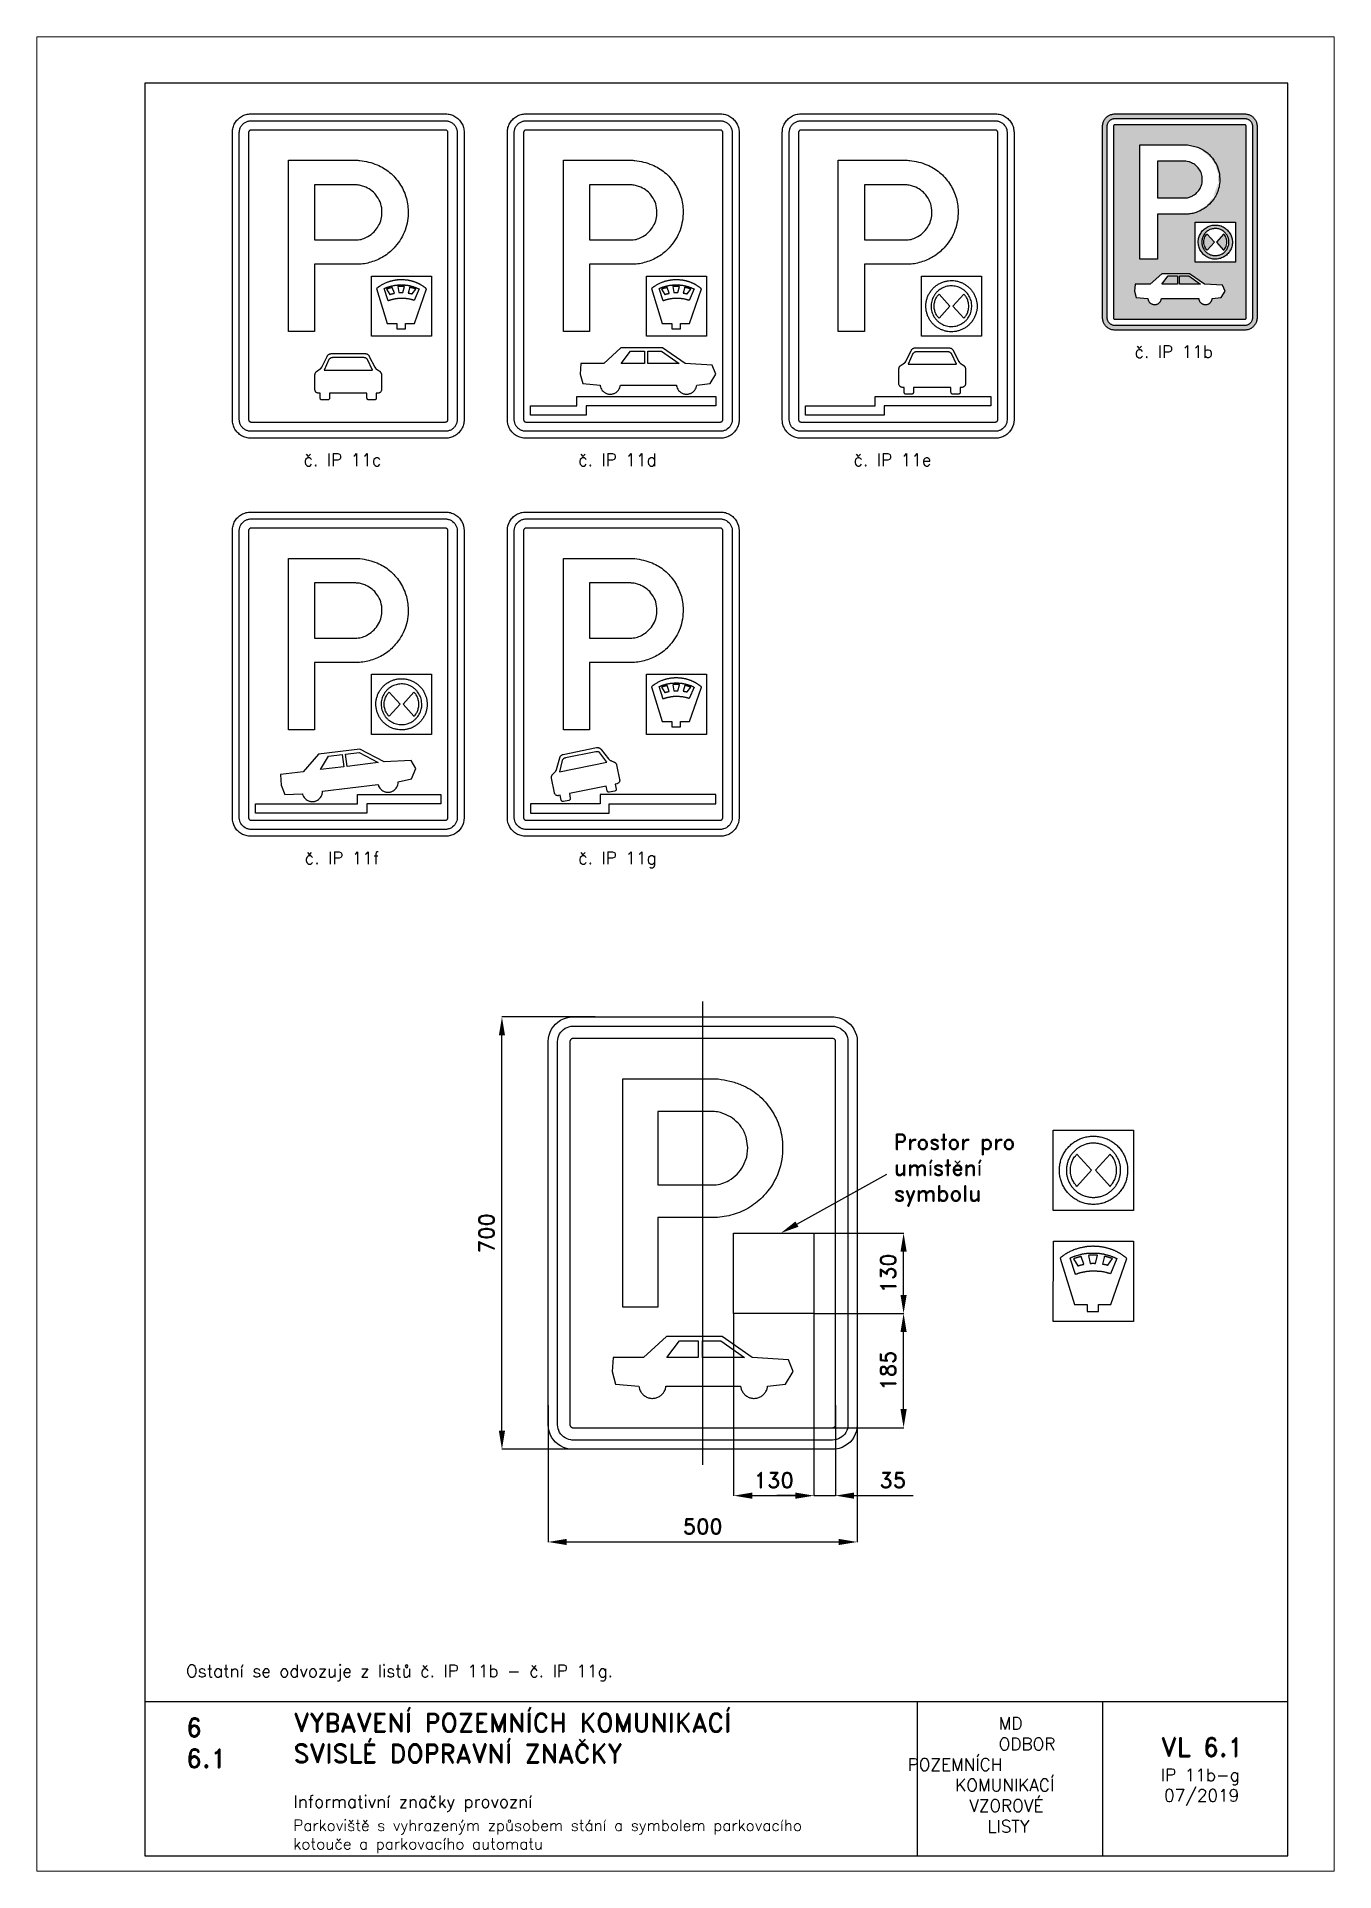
# Paper-space layout 'IP 11b-g' of a CAD drawing. Header units: millimetres. Extents: x 0 to 210, y 0 to 297.
# The model-space entities are those that its viewports show. They can reach past a viewport. Long polylines and large blocks are cut down to what shows.
import ezdxf

# ---------------------------------------------------------------- set-up
doc = ezdxf.new("R2010")
doc.units = ezdxf.units.MM
doc.header["$LTSCALE"] = 5
doc.linetypes.add('ČERCHOVANÁX2', pattern=[2, 1, -0.5, 0, -0.5])
doc.linetypes.add('ČÁRKOVANÁX2', pattern=[1.5, 1, -0.5])
for name, color, linetype in [('Kóty', 2, 'Continuous'), ('Rozpiska', 7, 'Continuous'), ('Značka', 7, 'Continuous')]:
    doc.layers.add(name, color=color, linetype=linetype)
doc.layers.add('Rámeček', color=6, linetype='Continuous', plot=False)
doc.styles.get("Standard").update_dxf_attribs({"font": 'romand.shx', "height": 25})
doc.dimstyles.get("Standard").update_dxf_attribs({"dimtxt": 25, "dimasz": 30, "dimexe": 0.18, "dimexo": 0.0625, "dimgap": 12.5, "dimtad": 1, "dimdec": 0, "dimzin": 0, "dimdsep": 46, "dimtxsty": 'Standard', "dimcen": 0.09, "dimadec": 0, "dimazin": 0, "dimtfac": 1, "dimtdec": 0, "dimtofl": 0, "dimtmove": 0, "dimatfit": 3, "dimfxl": 1, "dimtolj": 1, "dimtzin": 0, "dimarcsym": 0})

psp = doc.layouts.new('IP 11b-g')

# ---------------------------------------------------------------- texts
at = {"layer": 'Rozpiska', "color": 7, "attachment_point": 1}
for s, width, gutter_width, insert, char_height in [('\\pi5.16667;č. IP 11b', 25, 75, (172.5, 247), 2), ('\\pi5.2619;č. IP 11c', 25, 75, (37.92, 229.5), 2), ('\\pi5.21429;č. IP 11d', 25, 75, (82.42, 229.5), 2), ('\\pi5.2619;č. IP 11e', 25, 75, (126.92, 229.5), 2), ('\\pi5.45238;č. IP 11f', 25, 75, (37.92, 165.05), 2), ('\\pi5.21429;č. IP 11g', 25, 75, (82.42, 165.05), 2), ('Ostatní se odvozuje z listů č. IP 11b - č. IP 11g.', 155.5011, 100, (24.17, 33.43), 2), ('6', 149.0422, 100, (24.17, 24.77), 3), ('{\\C6;VYBAVENÍ POZEMNÍCH KOMUNIKACÍ\\P}SVISLÉ DOPRAVNÍ ZNAČKY{\\H1.34524x; }', 149.0422, 100, (41.56, 25.56), 3), ('\\pi14.7414;{\\C6;MD\\P\\pi2.36044;}ODBOR POZEMNÍCH{\\H1.57143x; }\\P\\pi7.69378;KOMUNIKACÍ{\\H1.5x; }\\P\\pi9.97949;{\\C6;VZOROVÉ\\H1.47619x; \\H0.67742x;\\P\\pi12.93187;LISTY\\H1.26984x; }', 33.1018, 100, (140.95, 24.95), 2), ('\\pi2.26852;{\\H1.5x;\\C6;VL 6.1\\P\\pi2.26849;\\H0.66667x;IP 11b-g\\H1.66666x; \\H0.6x;\\P\\pi2.7923;07/2019\\H1.80159x; }', 18.537, 100, (179.66, 21.61), 2), ('6.1', 149.0422, 100, (24.17, 19.78), 3), ('{\\C6;Informativní značky provozní}', 149.0422, 100, (41.56, 12.29), 2), ('Parkoviště s vyhrazeným způsobem stání a symbolem parkovacího\\Pkotouče a parkovacího automatu', 149.0422, 100, (41.53, 8.34), 1.8)]:
    psp.add_mtext_dynamic_manual_height_columns(s, width=width, gutter_width=gutter_width, heights=[0], dxfattribs=dict(at, insert=insert, char_height=char_height))

msp = doc.modelspace()

# ---------------------------------------------------------------- texts
at = {"layer": 'Kóty', "insert": (309.4, 160.1), "char_height": 25, "attachment_point": 1}
msp.add_mtext_dynamic_manual_height_columns('Prostor pro\\Pumístění \\Psymbolu', width=378.446, gutter_width=125, heights=[0], dxfattribs=at)

# ---------------------------------------------------------------- blocks, each defined once
blk = doc.blocks.new('*D0')
at = {"layer": 'Defpoints', "color": 0, "transparency": 16777216}
for p in [(180, -130), (325, -130), (186.8, -315)]:
    blk.add_point(p, dxfattribs=at)
at = {"layer": 'Kóty', "color": 0, "lineweight": -2, "transparency": 16777216}
for p, q in [((180.1, -130), (325.2, -130)), ((325, -285), (325, -160)), ((186.9, -315), (325.2, -315))]:
    blk.add_line(p, q, dxfattribs=at)
at = {"layer": 'Kóty', "color": 0, "transparency": 16777216}
for points in [[(320, -160), (330, -160), (325, -130)], [(320, -285), (330, -285), (325, -315)]]:
    blk.add_solid(points, dxfattribs=at)
at = {"layer": 'Kóty', "color": 0, "transparency": 16777216, "insert": (300, -222.5), "char_height": 25, "attachment_point": 5, "rotation": 90}
blk.add_mtext('\\A1;185', dxfattribs=at)
blk = doc.blocks.new('*D1')
at = {"layer": 'Defpoints', "color": 0, "transparency": 16777216}
for p in [(-250, -278.2), (250, -278.2), (250, -500)]:
    blk.add_point(p, dxfattribs=at)
at = {"layer": 'Kóty', "color": 0, "lineweight": -2, "transparency": 16777216}
for p, q in [((-250, -278.3), (-250, -500.2)), ((250, -278.3), (250, -500.2)), ((-220, -500), (220, -500))]:
    blk.add_line(p, q, dxfattribs=at)
at = {"layer": 'Kóty', "color": 0, "transparency": 16777216}
for points in [[(-220, -495), (-220, -505), (-250, -500)], [(220, -495), (220, -505), (250, -500)]]:
    blk.add_solid(points, dxfattribs=at)
at = {"layer": 'Kóty', "color": 0, "transparency": 16777216, "insert": (0, -475), "char_height": 25, "attachment_point": 5}
blk.add_mtext('\\A1;500', dxfattribs=at)
blk = doc.blocks.new('*D2')
at = {"layer": 'Defpoints', "color": 0, "transparency": 16777216}
for p in [(179.991, 0), (325, 0), (180.0535, -130)]:
    blk.add_point(p, dxfattribs=at)
at = {"layer": 'Kóty', "color": 0, "lineweight": -2, "transparency": 16777216}
for p, q in [((180.0535, 0), (325.18, 0)), ((325, -100), (325, -30)), ((180.116, -130), (325.18, -130))]:
    blk.add_line(p, q, dxfattribs=at)
at = {"layer": 'Kóty', "color": 0, "transparency": 16777216}
for points in [[(320, -30), (330, -30), (325, 0)], [(320, -100), (330, -100), (325, -130)]]:
    blk.add_solid(points, dxfattribs=at)
at = {"layer": 'Kóty', "color": 0, "transparency": 16777216, "insert": (300, -65), "char_height": 25, "attachment_point": 5, "rotation": 90}
blk.add_mtext('\\A1;130', dxfattribs=at)
blk = doc.blocks.new('*D3')
at = {"layer": 'Defpoints', "color": 0, "transparency": 16777216}
for p in [(49.991, -130), (179.991, -130), (179.991, -425)]:
    blk.add_point(p, dxfattribs=at)
at = {"layer": 'Kóty', "color": 0, "lineweight": -2, "transparency": 16777216}
for p, q in [((49.991, -130.0625), (49.991, -425.18)), ((179.991, -130.0625), (179.991, -425.18)), ((79.991, -425), (149.991, -425))]:
    blk.add_line(p, q, dxfattribs=at)
at = {"layer": 'Kóty', "color": 0, "transparency": 16777216}
for points in [[(79.991, -420), (79.991, -430), (49.991, -425)], [(149.991, -420), (149.991, -430), (179.991, -425)]]:
    blk.add_solid(points, dxfattribs=at)
at = {"layer": 'Kóty', "color": 0, "transparency": 16777216, "insert": (114.991, -400), "char_height": 25, "attachment_point": 5}
blk.add_mtext('\\A1;130', dxfattribs=at)
blk = doc.blocks.new('*D4')
at = {"layer": 'Defpoints', "color": 0, "transparency": 16777216}
for p in [(180, -130.1), (215, -278.7), (215, -425)]:
    blk.add_point(p, dxfattribs=at)
at = {"layer": 'Kóty', "color": 0, "lineweight": -2, "transparency": 16777216}
for p, q in [((180, -130.1), (180, -425.2)), ((215, -278.7), (215, -425.2)), ((150, -425), (120, -425)), ((245, -425), (340.5, -425))]:
    blk.add_line(p, q, dxfattribs=at)
at = {"layer": 'Kóty', "color": 0, "transparency": 16777216}
for points in [[(150, -420), (150, -430), (180, -425)], [(245, -420), (245, -430), (215, -425)]]:
    blk.add_solid(points, dxfattribs=at)
at = {"layer": 'Kóty', "color": 0, "transparency": 16777216, "insert": (307.7, -400), "char_height": 25, "attachment_point": 5}
blk.add_mtext('\\A1;35', dxfattribs=at)
blk = doc.blocks.new('*D5')
at = {"layer": 'Defpoints', "color": 0, "transparency": 16777216}
for p in [(-325, 350), (-174.3, 350), (-174.3, -350)]:
    blk.add_point(p, dxfattribs=at)
at = {"layer": 'Kóty', "color": 0, "lineweight": -2, "transparency": 16777216}
for p, q in [((-174.3, 350), (-325.2, 350)), ((-325, -320), (-325, 320)), ((-174.3, -350), (-325.2, -350))]:
    blk.add_line(p, q, dxfattribs=at)
at = {"layer": 'Kóty', "color": 0, "transparency": 16777216}
for points in [[(-330, 320), (-320, 320), (-325, 350)], [(-330, -320), (-320, -320), (-325, -350)]]:
    blk.add_solid(points, dxfattribs=at)
at = {"layer": 'Kóty', "color": 0, "transparency": 16777216, "insert": (-350, 0), "char_height": 25, "attachment_point": 5, "rotation": 90}
blk.add_mtext('\\A1;700', dxfattribs=at)

# ---------------------------------------------------------------- dimensions: what is measured, and where the dimension line sits
at = {"layer": 'Kóty'}
for base, p1, p2, picture, middle in [((-325, 350), (-174.3, -350), (-174.3, 350), '*D5', (-350, 0)), ((325, 0), (180.1, -130), (180, 0), '*D2', (300, -65)), ((325, -130), (186.8, -315), (180, -130), '*D0', (300, -222.5))]:
    dim = msp.add_linear_dim(base=base, p1=p1, p2=p2, angle=90, dimstyle='Standard', dxfattribs=at)
    dim.commit()
    dim.dimension.update_dxf_attribs({"geometry": picture, "text_midpoint": middle})
for base, p1, p2, picture, middle in [((180, -425), (50, -130), (180, -130), '*D3', (115, -400)), ((215, -425), (180, -130.1), (215, -278.7), '*D4', (307.7, -400)), ((250, -500), (-250, -278.2), (250, -278.2), '*D1', (0, -475))]:
    dim = msp.add_linear_dim(base=base, p1=p1, p2=p2, dimstyle='Standard', dxfattribs=at)
    dim.commit()
    dim.dimension.update_dxf_attribs({"geometry": picture, "text_midpoint": middle})

# ---------------------------------------------------------------- linework, layer by layer
at = {"layer": 'Kóty', "linetype": 'ByBlock', "lineweight": -2}
msp.add_lwpolyline([(152.4, 14.6), (297.7, 95.2)], dxfattribs=at)
at = {"layer": 'Kóty'}
msp.add_lwpolyline([(180, -425), (215, -425)], dxfattribs=at)
msp.add_solid([(154.8, 10.2), (126.2, 0), (150, 18.9)], dxfattribs=at)
at = {"layer": 'Značka', "color": 6, "linetype": 'ČERCHOVANÁX2', "ltscale": 5}
msp.add_lwpolyline([(0, -375), (0, 375)], dxfattribs=at)
at = {"layer": 'Značka', "color": 5}
for points in [[(-210, -350), (-210.2, -350), (-210.3, -350, -0.032172), (-215.5, -349.6), (-220.6, -348.6), (-225.5, -346.9), (-230.1, -344.6), (-234.4, -341.7), (-238.3, -338.3), (-241.7, -334.4), (-244.6, -330.1), (-246.9, -325.5), (-248.6, -320.6), (-249.7, -315.5), (-250, -310.3), (-250, -310.2), (-250, -310), (-250, 310), (-250, 310.2), (-250, 310.3), (-249.6, 315.5), (-248.6, 320.6), (-246.9, 325.5), (-244.6, 330.1), (-241.7, 334.4), (-238.3, 338.3), (-234.4, 341.7), (-230.1, 344.6), (-225.5, 346.9), (-220.6, 348.6), (-215.5, 349.7, -0.036731), (-210.3, 350), (-210.2, 350), (-210, 350), (210, 350), (210.2, 350), (210.3, 350, -0.032172), (215.5, 349.6), (220.6, 348.6), (225.5, 346.9), (230.1, 344.6), (234.4, 341.7), (238.3, 338.3), (241.7, 334.4), (244.6, 330.1), (246.9, 325.5), (248.6, 320.6), (249.7, 315.5), (250, 310.3), (250, 310.2), (250, 310), (250, -310), (250, -310.2), (250, -310.3), (249.6, -315.5), (248.6, -320.6), (246.9, -325.5), (244.6, -330.1), (241.7, -334.4), (238.3, -338.3), (234.4, -341.7), (230.1, -344.6), (225.5, -346.9), (220.6, -348.6), (215.5, -349.7, -0.036734), (210.3, -350), (210.2, -350), (210, -350), (-210, -350)], [(-210, -335), (-210.1, -335), (-210.2, -335, -0.03216), (-213.4, -334.8), (-216.6, -334.1), (-219.7, -333.1), (-222.6, -331.6), (-225.3, -329.8), (-227.7, -327.7), (-229.8, -325.3), (-231.6, -322.6), (-233.1, -319.7), (-234.1, -316.6), (-234.8, -313.4), (-235, -310.2), (-235, -310.1), (-235, -310), (-235, 310), (-235, 310.1), (-235, 310.2), (-234.8, 313.4), (-234.1, 316.6), (-233.1, 319.7), (-231.6, 322.6), (-229.8, 325.3), (-227.7, 327.7), (-225.3, 329.8), (-222.6, 331.6), (-219.7, 333.1), (-216.6, 334.1), (-213.4, 334.8, -0.036729), (-210.2, 335), (-210.1, 335), (-210, 335), (210, 335), (210.1, 335), (210.2, 335, -0.032179), (213.4, 334.8), (216.6, 334.1), (219.7, 333.1), (222.6, 331.6), (225.3, 329.8), (227.7, 327.7), (229.8, 325.3), (231.6, 322.6), (233.1, 319.7), (234.1, 316.6), (234.8, 313.4), (235, 310.2), (235, 310.1), (235, 310), (235, -310), (235, -310.1), (235, -310.2), (234.8, -313.4), (234.1, -316.6), (233.1, -319.7), (231.6, -322.6), (229.8, -325.3), (227.7, -327.7), (225.3, -329.8), (222.6, -331.6), (219.7, -333.1), (216.6, -334.1), (213.4, -334.8), (210.2, -335), (210.1, -335), (210, -335), (-210, -335)], [(-129.2, -120), (-129.2, 250), (20.5, 250), (22.7, 249.8), (24.9, 249.5, -0.025352), (43.9, 246, -0.042933), (62.2, 240, -0.079585), (89.4, 223.7, -0.076468), (110.5, 199.7, -0.076859), (124.5, 171.2, -0.075733), (129.2, 139.8, -0.094034), (122.6, 99.1, -0.098373), (101.5, 63.8, -0.073282), (79.2, 44, -0.067707), (52.4, 31.1, -0.034206), (38.4, 27.3, -0.037868), (24.1, 25.5), (21.7, 25.4), (19.3, 25.3), (-72.5, 25.3), (-72.5, -120), (-129.2, -120)], [(-72.5, 196.9), (-72.5, 77.9), (15.1, 77.9), (16.8, 77.9), (18.6, 77.9, 0.067133), (30.9, 80.1, 0.057706), (42.4, 85.3, 0.071726), (55.7, 95.4, 0.074531), (65.5, 108.8), (71.1, 122.8), (72.8, 137.8), (70.1, 155.8, 0.083736), (62.1, 171.9, 0.073336), (51.3, 183.5, 0.066067), (37.8, 191.6), (28.7, 195, 0.049248), (19.2, 196.7), (17.7, 196.8), (16.3, 196.9), (-72.5, 196.9)], [(687.6, 101.7), (687.6, 101.4), (687.6, 101, -0.032164), (687, 93.8, -0.035722), (685.5, 86.7, -0.036666), (683.1, 79.9, -0.034751), (679.8, 73.5, -0.03404), (675.7, 67.5, -0.034454), (670.9, 62.1, -0.034561), (665.4, 57.4, -0.034423), (659.3, 53.5, -0.034388), (652.8, 50.4, -0.034418), (645.9, 48.2, -0.034422), (638.8, 46.8, -0.034417), (631.6, 46.5, -0.034415), (624.4, 47, -0.034414), (617.3, 48.5, -0.034417), (610.5, 50.9, -0.034418), (604.1, 54.2, -0.034418), (598.1, 58.3, -0.034418), (592.8, 63.2, -0.034417), (588.1, 68.6, -0.034413), (584.1, 74.7, -0.034417), (581, 81.2, -0.034414), (578.8, 88.1, -0.034415), (577.5, 95.2, -0.034416), (577.1, 102.4, -0.034419), (577.6, 109.6, -0.034415), (579.2, 116.7, -0.034419), (581.6, 123.5, -0.03442), (584.9, 130, -0.034415), (588.9, 135.9, -0.034422), (593.8, 141.3, -0.034417), (599.3, 146, -0.034413), (605.3, 149.9, -0.034417), (611.9, 153.1, -0.034414), (618.7, 155.3, -0.034415), (625.8, 156.6, -0.034416), (633.1, 157, -0.034415), (640.3, 156.4, -0.034418), (647.3, 154.9, -0.034416), (654.2, 152.5, -0.034418), (660.6, 149.2, -0.034417), (666.6, 145.1, -0.034404), (671.9, 140.3, -0.034413), (676.6, 134.8, -0.034482), (680.5, 128.7, -0.034416), (683.7, 122.2, -0.034076), (685.9, 115.3, -0.032789), (687.2, 108.6, -0.034261), (687.6, 101.7)], [(676.2, 101.7), (676.2, 102), (676.2, 102.3, 0.032171), (675.8, 108, 0.035718), (674.6, 113.6, 0.036667), (672.7, 119, 0.034757), (670, 124.2, 0.034039), (666.8, 128.9, 0.034457), (663, 133.1, 0.034559), (658.6, 136.9, 0.034427), (653.8, 140, 0.034389), (648.6, 142.5, 0.034426), (643.1, 144.2, 0.034424), (637.5, 145.3, 0.034421), (631.8, 145.6, 0.034417), (626, 145.2, 0.034423), (620.4, 143.9, 0.034421), (615, 142, 0.034413), (609.9, 139.4, 0.034419), (605.2, 136.2, 0.034413), (600.9, 132.3, 0.034415), (597.2, 128, 0.034417), (594.1, 123.2, 0.034413), (591.6, 118, 0.034414), (589.8, 112.5, 0.034417), (588.8, 106.9, 0.034416), (588.5, 101.1, 0.034416), (588.9, 95.4, 0.034421), (590.1, 89.8, 0.034421), (592, 84.4, 0.034418), (594.6, 79.3, 0.034419), (597.9, 74.5, 0.034413), (601.7, 70.3, 0.034415), (606.1, 66.5, 0.034421), (610.9, 63.4, 0.034415), (616.1, 60.9, 0.034419), (621.5, 59.2, 0.034417), (627.2, 58.1, 0.034416), (632.9, 57.8, 0.034417), (638.6, 58.3, 0.034417), (644.3, 59.5, 0.034413), (649.7, 61.4, 0.034416), (654.8, 64, 0.034417), (659.5, 67.2, 0.034402), (663.8, 71.1, 0.034419), (667.5, 75.5, 0.034488), (670.6, 80.3, 0.03442), (673.1, 85.5, 0.034075), (674.9, 90.9, 0.032793), (675.9, 96.3, 0.034263), (676.2, 101.7)], [(605.5, 75.7), (604.2, 77.1, -0.0105), (603, 78.6, -0.054586), (598.8, 85, -0.055016), (596.2, 92.2, -0.068258), (594.9, 101.7, -0.066945), (596.2, 111.2, -0.055269), (598.8, 118.4, -0.059886), (603, 124.8, -0.011935), (604.2, 126.3, -0.003994), (605.5, 127.7), (629.1, 101.7), (605.5, 75.7)], [(659.2, 75.7), (660.5, 77.1, 0.0105), (661.7, 78.6, 0.054586), (665.8, 85, 0.055016), (668.5, 92.2, 0.068258), (669.8, 101.7, 0.066945), (668.5, 111.2, 0.055269), (665.9, 118.4, 0.059886), (661.7, 124.8, 0.011935), (660.5, 126.3), (659.2, 127.7), (635.6, 101.7), (659.2, 75.7)], [(622.1, -126.9), (640.7, -126.9), (640.7, -115.5), (660.3, -115.7), (686.1, -41), (686, -41), (686, -40.9), (685.7, -40.6), (685.3, -40.2), (685, -39.9), (684.6, -39.6), (684.2, -39.2), (683.7, -38.8), (683.2, -38.4), (682.7, -38), (682, -37.6), (681.4, -37.1), (680.7, -36.6), (679.9, -36), (679.3, -35.6), (678.7, -35.2), (677.9, -34.7), (677.2, -34.2), (676.4, -33.8), (675.7, -33.3), (674.7, -32.7), (673.8, -32.2), (673.1, -31.8), (672.4, -31.4), (671.8, -31.1), (671.2, -30.8), (670.5, -30.4), (669.7, -30), (669, -29.6), (668.2, -29.3), (667.3, -28.8), (666.4, -28.4), (665.5, -28), (664.5, -27.6), (663.7, -27.3), (663, -27.1), (662, -26.7), (661, -26.4), (660.1, -26), (659.1, -25.7), (657.9, -25.3), (656.7, -25), (655.9, -24.7), (655.1, -24.5), (654.4, -24.3), (653.7, -24.1), (652.9, -23.9), (652.1, -23.7), (651.2, -23.5), (650.4, -23.3), (649.4, -23.1), (648.4, -22.9), (647.6, -22.8), (646.8, -22.6), (646.2, -22.5), (645.5, -22.4), (644.8, -22.3), (644, -22.2), (643.2, -22.1), (642.4, -22), (641.4, -21.9), (640.5, -21.8), (638.9, -21.7, 0.004654), (637.3, -21.5), (636, -21.5), (634.6, -21.4, 0.004831), (633, -21.4, 0.005111), (631.4, -21.3, 0.005549), (629.8, -21.4, 0.006208), (628.1, -21.4, 0.006958), (626.2, -21.5, 0.00524), (624.2, -21.7, 0.003389), (623, -21.8, 0.004702), (621.8, -21.9), (620.9, -22.1), (619.9, -22.2), (618.7, -22.4), (617.6, -22.6), (616.4, -22.8), (615.2, -23.1), (613.8, -23.4), (612.3, -23.7), (610.9, -24), (609.6, -24.4), (608.5, -24.6), (607.4, -25), (606, -25.3), (604.6, -25.8), (603.3, -26.2), (602, -26.7), (600.4, -27.2), (598.9, -27.9), (597.2, -28.6), (595.6, -29.3), (594.3, -29.9), (593, -30.6), (591.4, -31.5), (589.9, -32.4), (588.3, -33.3), (586.7, -34.3), (585.5, -35.1), (584.4, -35.9), (583.9, -36.2), (583.4, -36.6), (583.1, -36.7), (582.9, -36.9), (582.8, -37), (582.8, -37), (582.3, -37.3), (581.9, -37.6), (581.5, -37.9), (581.1, -38.2), (580.6, -38.5), (580.1, -38.9), (579.7, -39.2), (579.3, -39.6), (578.9, -40), (578.5, -40.3), (578.5, -40.4), (578.4, -40.4), (601.5, -115.5), (622.1, -115.5), (622.1, -126.9)], [(603.4, -66.9), (594.8, -40.3), (594.8, -40.3), (594.8, -40.3), (595.2, -40.1), (595.5, -39.9), (595.8, -39.8), (596.1, -39.6), (596.5, -39.5), (596.8, -39.3), (597, -39.2), (597.3, -39.1), (597.6, -38.9), (597.9, -38.8), (598.7, -38.4), (599.5, -38.1), (600.2, -37.9), (600.9, -37.6), (601.6, -37.4), (602.2, -37.1), (602.8, -37), (603.3, -36.8), (604, -36.6), (604.7, -36.4), (606, -36), (607.3, -35.6), (608.4, -35.3), (609.5, -35), (610.6, -34.7), (611.7, -34.4), (612.6, -34.2), (613.5, -34), (614.6, -33.8), (615.7, -33.6), (616.7, -33.4), (617.7, -33.2), (618.6, -33.1), (619.4, -33), (620.3, -32.9), (621.1, -32.8), (621.8, -32.7), (622.5, -32.6), (623.3, -32.6), (624.2, -32.5), (625.2, -32.4, -0.002895), (626.3, -32.4, -0.002641), (627.2, -32.3, -0.002323), (628, -32.3, -0.002148), (628.9, -32.2, -0.00222), (629.8, -32.2, -0.001778), (630.5, -32.2), (631.2, -32.2, -0.002051), (632.1, -32.2), (633, -32.2, -0.003013), (634.1, -32.2), (635.2, -32.2), (636.1, -32.3), (637, -32.3), (638, -32.4), (638.9, -32.4), (639.6, -32.5), (640.4, -32.6), (641.3, -32.7), (642.2, -32.8), (643.4, -32.9), (644.5, -33.1), (645.5, -33.3), (646.4, -33.4), (647.4, -33.6), (648.4, -33.8), (649.1, -34), (649.9, -34.2), (650.8, -34.4), (651.8, -34.6), (653, -34.9), (654.3, -35.3), (655.3, -35.5), (656.3, -35.8), (657.3, -36.1), (658.3, -36.4), (659.1, -36.7), (659.9, -37), (660.9, -37.3), (661.9, -37.7), (662.9, -38.1), (663.9, -38.5), (664.7, -38.8), (665.6, -39.1), (666.4, -39.5), (667.2, -39.8), (667.9, -40.1), (668.5, -40.4), (669.2, -40.7), (669.9, -41), (670.1, -41.1), (670.2, -41.1), (659.8, -65.8), (659.7, -65.8), (659.6, -65.8), (659, -65.6), (658.3, -65.4), (657.7, -65.2), (657, -65), (656.4, -64.8), (655.8, -64.6), (655.2, -64.5), (654.7, -64.3), (654.1, -64.1), (653.4, -64), (652.1, -63.6), (650.7, -63.3), (649.6, -63.1), (648.5, -62.9), (647.3, -62.7), (646.2, -62.6), (645.3, -62.4), (644.4, -62.3), (643.2, -62.2), (642, -62.1), (641, -62), (639.9, -61.9), (639, -61.9), (638.1, -61.8), (637.2, -61.8), (636.3, -61.7), (635.6, -61.7), (634.9, -61.7), (634, -61.7), (633.1, -61.7), (631.9, -61.7, 0.003259), (630.7, -61.7, 0.003717), (629.8, -61.7, 0.003216), (628.8, -61.7, 0.003187), (627.8, -61.7, 0.0036), (626.9, -61.8, 0.003156), (626.1, -61.8), (625.3, -61.9, 0.004121), (624.4, -62), (623.4, -62.1), (622.5, -62.2), (621.6, -62.3), (620.9, -62.4), (620.2, -62.5), (619.5, -62.6), (618.7, -62.8), (618.2, -62.9), (617.6, -63), (616.9, -63.1), (616.1, -63.3), (615.2, -63.4), (614.3, -63.6), (613.5, -63.8), (612.7, -64), (611.9, -64.2), (611.1, -64.3), (610.5, -64.5), (609.9, -64.7), (609.1, -64.9), (608.4, -65.1), (607.8, -65.3), (607.2, -65.5), (606.7, -65.7), (606.2, -65.9), (605.7, -66), (605.2, -66.2), (604.8, -66.4), (604.4, -66.5), (603.9, -66.7), (603.5, -66.8), (603.4, -66.8), (603.4, -66.9)], [(607.1, -52.9), (607.2, -52.9), (607.2, -52.8), (607.4, -52.8), (607.7, -52.7), (607.9, -52.7), (608.1, -52.6), (608.4, -52.5), (608.6, -52.5), (608.8, -52.4), (608.9, -52.4), (609.2, -52.3), (609.4, -52.2), (609.6, -52.2), (609.9, -52.1), (610.1, -52.1), (610.3, -52), (610.5, -51.9), (610.7, -51.9), (610.8, -51.9), (611, -51.8), (611.2, -51.8), (611.4, -51.7), (611.9, -51.6), (612.4, -51.4), (612.8, -51.3), (613.2, -51.3), (613.6, -51.2), (614, -51.1), (614.3, -51), (614.7, -50.9), (615.1, -50.8), (615.5, -50.8), (615.6, -50.7), (615.8, -50.7), (615.9, -50.7), (616.1, -50.6), (616.2, -50.6), (616.3, -50.6), (616.4, -50.6), (616.5, -50.5), (616.6, -50.5), (616.8, -50.5), (616.8, -50.5), (616.8, -50.5), (612.3, -37.9), (612.3, -37.9, 0.305738), (612.1, -37.9), (611.9, -38, -0.081048), (611.4, -38.2), (611, -38.2, 0.033335), (610.4, -38.4), (609.8, -38.5), (609.3, -38.7), (608.8, -38.8), (608.1, -39), (607.5, -39.1), (607, -39.3), (606.4, -39.4), (606, -39.6), (605.7, -39.7), (605.3, -39.8), (604.9, -39.9), (604.6, -40), (604.3, -40.1), (603.8, -40.3), (603.3, -40.5), (602.8, -40.7), (602.3, -40.8), (601.8, -41), (601.3, -41.2), (600.9, -41.3), (600.5, -41.5), (600.3, -41.6), (600, -41.7), (599.9, -41.7), (599.8, -41.7), (599.8, -41.8), (599.8, -41.8), (599.8, -41.8), (599.8, -41.8), (607.1, -52.9)], [(626.8, -49.1), (626.8, -49.1), (626.8, -49.1), (627.1, -49.1), (627.4, -49), (627.6, -49), (627.8, -49), (628.1, -49), (628.3, -49), (628.5, -49), (628.7, -49, -0.001325), (628.9, -49, -0.001345), (629.1, -48.9), (629.2, -48.9), (629.2, -48.9), (629.2, -48.9), (629.3, -48.9), (629.4, -48.9), (629.5, -48.9), (629.8, -48.9), (630, -48.9), (630.4, -48.9), (630.7, -48.9), (631.1, -48.9), (631.4, -48.9), (631.7, -48.9), (632, -48.9), (632.3, -48.9), (632.6, -48.9), (633, -48.9), (633.3, -48.9), (633.6, -48.9), (633.8, -49), (634.1, -49), (634.4, -49), (634.6, -49), (634.8, -49), (635, -49), (635.3, -49), (635.3, -49), (635.4, -49), (638.7, -35.9), (638.7, -35.9), (638.6, -35.9), (638.5, -35.9), (638.3, -35.9), (638.1, -35.9), (637.9, -35.9), (637.8, -35.8), (637.6, -35.8), (637.4, -35.8), (637.3, -35.8), (637.1, -35.8), (637, -35.8), (636.6, -35.8), (636.3, -35.8), (636, -35.7), (635.7, -35.7), (635.4, -35.7), (635.1, -35.7), (634.8, -35.7), (634.6, -35.7), (634.3, -35.7), (634.1, -35.7), (634, -35.7), (634, -35.7), (633.9, -35.7), (633.9, -35.7), (633.8, -35.7), (633.7, -35.7), (633.4, -35.7), (633.2, -35.7), (632.8, -35.7), (632.5, -35.7), (632.1, -35.7), (631.8, -35.7), (631.5, -35.7), (631.2, -35.7), (630.9, -35.7), (630.7, -35.7), (630.6, -35.7), (630.5, -35.7), (630.5, -35.7), (630.4, -35.7), (630.3, -35.7), (630.1, -35.7), (629.8, -35.7), (629.4, -35.7), (628.9, -35.7), (628.5, -35.7), (628, -35.7, 0.002822), (627.5, -35.8, 0.002807), (627.1, -35.8, 0.003207), (626.7, -35.8, 0.00429), (626.3, -35.8), (625.8, -35.8), (625.6, -35.9), (625.4, -35.9), (625.2, -35.9), (625, -35.9), (624.9, -35.9), (624.7, -36), (624.5, -36), (624.4, -36), (624.3, -36), (624.1, -36), (624.1, -36), (624.1, -36), (626.8, -49.1)], [(-103.3, -247.9, 0.006329), (-103, -249.7, 0.019064), (-102.6, -251.5, 0.037708), (-101.7, -254.2, 0.034565), (-100.4, -256.7, 0.033676), (-98.7, -259.1, 0.034434), (-96.8, -261.3, 0.034597), (-94.6, -263.1, 0.034413), (-92.2, -264.7, 0.034385), (-89.6, -265.9, 0.03442), (-86.9, -266.8, 0.034418), (-84, -267.4, 0.034417), (-81.2, -267.5, 0.034417), (-78.3, -267.3, 0.034427), (-75.5, -266.7, 0.034421), (-72.8, -265.7, 0.034348), (-70.2, -264.4, 0.034416), (-67.8, -262.8, 0.034759), (-65.7, -260.9, 0.034395), (-63.8, -258.7, 0.033012), (-62.3, -256.3, 0.034564), (-61, -253.7, 0.039759), (-60.1, -250.9, 0.017341), (-59.8, -249.4), (-59.6, -247.9), (-59.6, -247.9), (61, -247.9), (61.2, -247.9), (61.5, -249.7, 0.019064), (61.9, -251.5, 0.037698), (62.9, -254.2, 0.034561), (64.2, -256.7, 0.033676), (65.8, -259.1, 0.034438), (67.8, -261.3, 0.03459), (69.9, -263.1, 0.034416), (72.4, -264.7, 0.034383), (75, -265.9, 0.034418), (77.7, -266.8, 0.034422), (80.5, -267.4, 0.034417), (83.4, -267.5, 0.034417), (86.3, -267.3, 0.034426), (89.1, -266.7, 0.034419), (91.8, -265.7, 0.034348), (94.4, -264.4, 0.03441), (96.7, -262.8, 0.034763), (98.9, -260.9, 0.034403), (100.7, -258.7, 0.033008), (102.3, -256.3, 0.03455), (103.6, -253.7, 0.039769), (104.4, -250.9, 0.017322), (104.7, -249.4), (105, -247.9), (105, -247.9), (133.9, -244.6), (146.4, -223.9), (138.6, -205), (80, -201.1), (31.4, -167.5), (-58.6, -167.5), (-95.7, -201.1), (-145, -201.1), (-146.4, -223.9), (-141.1, -244.6), (-103.6, -247.9), (-103.3, -247.9)]]:
    msp.add_lwpolyline(points, format="xyb", dxfattribs=at)
for points in [[(-210, -315), (210, -315), (210, -315), (210, -315), (210.7, -315), (211.3, -314.8), (211.9, -314.6), (212.5, -314.3), (213.1, -314), (213.5, -313.5), (214, -313), (214.3, -312.5), (214.6, -311.9), (214.8, -311.3), (215, -310.7), (215, -310), (215, -310), (215, -310), (215, 310), (215, 310), (215, 310), (215, 310.7), (214.8, 311.3), (214.6, 311.9), (214.3, 312.5), (214, 313), (213.5, 313.5), (213.1, 314), (212.5, 314.3), (211.9, 314.6), (211.3, 314.8), (210.7, 315), (210, 315), (210, 315), (210, 315), (-210, 315), (-210, 315), (-210, 315), (-210.7, 315), (-211.3, 314.8), (-211.9, 314.6), (-212.5, 314.3), (-213.1, 314), (-213.5, 313.5), (-214, 313), (-214.3, 312.5), (-214.6, 311.9), (-214.8, 311.3), (-215, 310.7), (-215, 310), (-215, 310), (-215, 310), (-215, -310), (-215, -310), (-215, -310), (-215, -310.7), (-214.8, -311.3), (-214.6, -311.9), (-214.3, -312.5), (-214, -313), (-213.5, -313.5), (-213.1, -314), (-212.5, -314.3), (-211.9, -314.6), (-211.3, -314.8), (-210.7, -315), (-210, -315), (-210, -315), (-210, -315)], [(567.3, 36.7), (567.3, 166.7), (697.3, 166.7), (697.3, 36.7), (567.3, 36.7)], [(567.3, -143.3), (567.4, -13.3), (697.3, -13.3), (697.2, -143.3), (567.3, -143.3)], [(646.9, -50), (646.9, -50), (647, -50), (647.1, -50), (647.2, -50), (647.3, -50), (647.4, -50.1), (647.5, -50.1), (647.6, -50.1), (647.7, -50.1), (647.8, -50.1), (647.9, -50.1), (648, -50.1), (648.3, -50.2), (648.5, -50.2), (648.8, -50.3), (649, -50.3), (649.3, -50.4), (649.5, -50.4), (649.7, -50.4), (649.9, -50.5), (650.2, -50.5), (650.4, -50.6), (650.7, -50.6), (650.9, -50.7), (651.1, -50.7), (651.4, -50.8), (651.6, -50.8), (651.8, -50.9), (652, -50.9), (652.2, -51), (652.4, -51), (652.6, -51.1), (653, -51.1), (653.3, -51.2), (653.6, -51.3), (653.9, -51.4), (654.2, -51.4), (654.5, -51.5), (654.7, -51.6), (654.9, -51.6), (655.2, -51.7), (655.4, -51.7), (655.5, -51.8), (655.5, -51.8), (662.9, -41.3), (662.9, -41.3), (662.8, -41.3), (662.3, -41.1), (661.8, -40.9), (661.4, -40.7), (660.9, -40.6), (660.4, -40.4), (660, -40.3), (659.6, -40.1), (659.2, -40), (658.8, -39.9), (658.3, -39.7), (657.8, -39.5), (657.2, -39.4), (656.7, -39.2), (656.3, -39.1), (655.8, -39), (655.3, -38.8), (655, -38.7), (654.6, -38.6), (654.1, -38.5), (653.7, -38.4), (653.2, -38.3), (652.8, -38.2), (652.4, -38.1), (652, -38), (651.7, -37.9), (651.3, -37.8), (651, -37.8), (650.7, -37.7), (650.4, -37.6), (650.1, -37.6), (650, -37.5), (649.9, -37.5), (646.9, -50)], [(-7.7, -174.6), (-7.7, -201.1), (-57.9, -201.1), (-37.5, -174.6), (-7.7, -174.6)], [(29.2, -174.6), (67.4, -201.1), (-0.5, -201.1), (-0.5, -174.6), (29.2, -174.6)]]:
    msp.add_lwpolyline(points, dxfattribs=at)
at = {"layer": 'Značka', "color": 6, "linetype": 'ČÁRKOVANÁX2', "ltscale": 2.5}
msp.add_lwpolyline([(50, -130), (50, 0), (180, 0), (180, -130), (50, -130)], dxfattribs=at)

msp.set_redraw_order([(e.dxf.handle, doc.entitydb.next_handle()) for e in msp.query("TEXT MTEXT ATTDEF DIMENSION ARC_DIMENSION")])  # texts and dimensions are drawn at this point

# ---------------------------------------------------------------- hatches: boundary and pattern name
at = {"layer": 'Značka'}
h = psp.add_hatch(color=170, dxfattribs=at)
h.dxf.hatch_style = 1
edge = h.paths.add_edge_path(flags=16)
edge.add_line((174.5, 250.25), (174.5, 250.25))
edge.add_line((174.5, 250.25), (174.49, 250.25))
edge.add_arc((174.5, 251.51), 1.26, 262.3072, 269.6797, ccw=False)
edge.add_arc((174.48, 251.4), 1.14, 254.2017, 262.3212, ccw=False)
edge.add_arc((174.45, 251.38), 1.12, 247.167, 255.4753, ccw=False)
edge.add_arc((174.47, 251.43), 1.18, 239.2865, 247.172, ccw=False)
edge.add_arc((174.47, 251.46), 1.2, 232.4433, 240.1687, ccw=False)
edge.add_arc((174.46, 251.45), 1.19, 224.6404, 232.449, ccw=False)
edge.add_arc((174.45, 251.46), 1.18, 217.5705, 225.4075, ccw=False)
edge.add_arc((174.45, 251.46), 1.18, 209.7372, 217.5791, ccw=False)
edge.add_arc((174.44, 251.48), 1.19, 202.6906, 210.4901, ccw=False)
edge.add_arc((174.47, 251.48), 1.21, 195.0371, 202.6918, ccw=False)
edge.add_arc((174.44, 251.49), 1.19, 188.0108, 195.8291, ccw=False)
edge.add_arc((174.35, 251.48), 1.1, 179.6087, 188.0263, ccw=False)
edge.add_line((173.25, 251.49), (173.25, 251.5))
edge.add_line((173.25, 251.5), (173.25, 251.5))
edge.add_line((173.25, 251.5), (173.25, 282.5))
edge.add_line((173.25, 282.5), (173.25, 282.5))
edge.add_line((173.25, 282.5), (173.25, 282.51))
edge.add_arc((174.51, 282.5), 1.26, 172.3071, 179.6796, ccw=False)
edge.add_arc((174.4, 282.52), 1.14, 164.2034, 172.3238, ccw=False)
edge.add_arc((174.38, 282.55), 1.12, 157.1668, 165.4755, ccw=False)
edge.add_arc((174.43, 282.53), 1.18, 149.289, 157.1727, ccw=False)
edge.add_arc((174.46, 282.53), 1.2, 142.438, 150.1642, ccw=False)
edge.add_arc((174.45, 282.54), 1.19, 134.6438, 142.455, ccw=False)
edge.add_arc((174.46, 282.55), 1.19, 127.5651, 135.397, ccw=False)
edge.add_arc((174.46, 282.55), 1.18, 119.7449, 127.5861, ccw=False)
edge.add_arc((174.48, 282.56), 1.19, 112.6848, 120.4802, ccw=False)
edge.add_arc((174.49, 282.53), 1.21, 105.0443, 112.6979, ccw=False)
edge.add_arc((174.49, 282.56), 1.19, 98.0095, 105.8304, ccw=False)
edge.add_arc((174.48, 282.65), 1.1, 89.6044, 98.02, ccw=False)
edge.add_line((174.49, 283.75), (174.5, 283.75))
edge.add_line((174.5, 283.75), (174.5, 283.75))
edge.add_line((174.5, 283.75), (195.5, 283.75))
edge.add_line((195.5, 283.75), (195.5, 283.75))
edge.add_line((195.5, 283.75), (195.51, 283.75))
edge.add_arc((195.5, 282.49), 1.26, 82.3068, 89.6834, ccw=False)
edge.add_arc((195.52, 282.6), 1.14, 74.2087, 82.3254, ccw=False)
edge.add_arc((195.55, 282.62), 1.12, 67.1725, 75.4765, ccw=False)
edge.add_arc((195.53, 282.57), 1.18, 59.2885, 67.1701, ccw=False)
edge.add_arc((195.53, 282.54), 1.2, 52.4326, 60.1578, ccw=False)
edge.add_arc((195.54, 282.55), 1.19, 44.6532, 52.4589, ccw=False)
edge.add_arc((195.55, 282.54), 1.18, 37.5631, 45.4013, ccw=False)
edge.add_arc((195.55, 282.54), 1.18, 29.7452, 37.5858, ccw=False)
edge.add_arc((195.56, 282.52), 1.19, 22.6795, 30.4823, ccw=False)
edge.add_arc((195.53, 282.51), 1.21, 15.0427, 22.6996, ccw=False)
edge.add_arc((195.56, 282.51), 1.19, 8.0099, 15.8292, ccw=False)
edge.add_arc((195.65, 282.52), 1.1, -0.3969, 8.0203, ccw=False)
edge.add_line((196.75, 282.51), (196.75, 282.5))
edge.add_line((196.75, 282.5), (196.75, 282.5))
edge.add_line((196.75, 282.5), (196.75, 251.5))
edge.add_line((196.75, 251.5), (196.75, 251.5))
edge.add_line((196.75, 251.5), (196.75, 251.49))
edge.add_arc((195.49, 251.5), 1.26, 352.3091, 359.6814, ccw=False)
edge.add_arc((195.6, 251.48), 1.14, 344.2042, 352.3256, ccw=False)
edge.add_arc((195.62, 251.45), 1.12, 337.1687, 345.4803, ccw=False)
edge.add_arc((195.57, 251.47), 1.18, 329.2845, 337.1708, ccw=False)
edge.add_arc((195.54, 251.47), 1.2, 322.4363, 330.1639, ccw=False)
edge.add_arc((195.55, 251.46), 1.19, 314.6477, 322.455, ccw=False)
edge.add_arc((195.54, 251.45), 1.18, 307.571, 315.4093, ccw=False)
edge.add_arc((195.54, 251.45), 1.18, 299.7375, 307.5788, ccw=False)
edge.add_arc((195.52, 251.44), 1.19, 292.6896, 300.488, ccw=False)
edge.add_arc((195.52, 251.47), 1.21, 285.0371, 292.6917, ccw=False)
edge.add_arc((195.51, 251.44), 1.19, 278.0107, 285.8285, ccw=False)
edge.add_arc((195.52, 251.35), 1.1, 269.6082, 278.0258, ccw=False)
edge.add_line((195.51, 250.25), (195.5, 250.25))
edge.add_line((195.5, 250.25), (195.5, 250.25))
edge.add_line((195.5, 250.25), (174.5, 250.25))
edge = h.paths.add_edge_path()
edge.add_line((174.5, 249.5), (174.49, 249.5))
edge.add_line((174.49, 249.5), (174.48, 249.5))
edge.add_arc((174.5, 251.51), 2.01, 262.3068, 269.6794, ccw=False)
edge.add_arc((174.47, 251.33), 1.83, 254.202, 262.3216, ccw=False)
edge.add_arc((174.42, 251.3), 1.79, 247.1661, 255.4742, ccw=False)
edge.add_arc((174.46, 251.39), 1.88, 239.2873, 247.1728, ccw=False)
edge.add_arc((174.45, 251.44), 1.92, 232.4432, 240.1687, ccw=False)
edge.add_arc((174.44, 251.42), 1.9, 224.6398, 232.4486, ccw=False)
edge.add_arc((174.42, 251.44), 1.9, 217.5704, 225.4074, ccw=False)
edge.add_arc((174.42, 251.44), 1.89, 209.7383, 217.5799, ccw=False)
edge.add_arc((174.41, 251.46), 1.9, 202.6902, 210.4896, ccw=False)
edge.add_arc((174.45, 251.48), 1.94, 195.0379, 202.6926, ccw=False)
edge.add_arc((174.4, 251.49), 1.9, 188.0097, 195.828, ccw=False)
edge.add_arc((174.26, 251.47), 1.76, 179.6099, 188.0274, ccw=False)
edge.add_line((172.5, 251.48), (172.5, 251.49))
edge.add_line((172.5, 251.49), (172.5, 251.5))
edge.add_line((172.5, 251.5), (172.5, 282.5))
edge.add_line((172.5, 282.5), (172.5, 282.51))
edge.add_line((172.5, 282.51), (172.5, 282.52))
edge.add_arc((174.51, 282.5), 2.01, 172.3069, 179.6795, ccw=False)
edge.add_arc((174.33, 282.53), 1.83, 164.2023, 172.3221, ccw=False)
edge.add_arc((174.3, 282.58), 1.79, 157.1672, 165.4752, ccw=False)
edge.add_arc((174.39, 282.54), 1.88, 149.2878, 157.1723, ccw=False)
edge.add_arc((174.44, 282.55), 1.92, 142.4428, 150.1678, ccw=False)
edge.add_arc((174.42, 282.56), 1.9, 134.6361, 142.4434, ccw=False)
edge.add_arc((174.44, 282.58), 1.9, 127.5707, 135.4088, ccw=False)
edge.add_arc((174.44, 282.58), 1.89, 119.7455, 127.5856, ccw=False)
edge.add_arc((174.46, 282.59), 1.9, 112.6843, 120.4844, ccw=False)
edge.add_arc((174.48, 282.55), 1.94, 105.0362, 112.6893, ccw=False)
edge.add_arc((174.49, 282.6), 1.9, 98.0107, 105.8294, ccw=False)
edge.add_arc((174.47, 282.74), 1.76, 89.615, 98.0316, ccw=False)
edge.add_line((174.48, 284.5), (174.49, 284.5))
edge.add_line((174.49, 284.5), (174.5, 284.5))
edge.add_line((174.5, 284.5), (195.5, 284.5))
edge.add_line((195.5, 284.5), (195.51, 284.5))
edge.add_line((195.51, 284.5), (195.52, 284.5))
edge.add_arc((195.5, 282.49), 2.01, 82.3047, 89.6771, ccw=False)
edge.add_arc((195.53, 282.67), 1.83, 74.1992, 82.3183, ccw=False)
edge.add_arc((195.58, 282.7), 1.79, 67.1741, 75.4805, ccw=False)
edge.add_arc((195.54, 282.61), 1.88, 59.2899, 67.1746, ccw=False)
edge.add_arc((195.55, 282.56), 1.92, 52.4379, 60.1635, ccw=False)
edge.add_arc((195.56, 282.58), 1.9, 44.6339, 52.4407, ccw=False)
edge.add_arc((195.58, 282.56), 1.9, 37.5762, 45.4135, ccw=False)
edge.add_arc((195.58, 282.56), 1.89, 29.7445, 37.5866, ccw=False)
edge.add_arc((195.59, 282.54), 1.9, 22.6802, 30.4796, ccw=False)
edge.add_arc((195.55, 282.52), 1.94, 15.0376, 22.6922, ccw=False)
edge.add_arc((195.6, 282.51), 1.9, 8.0119, 15.8291, ccw=False)
edge.add_arc((195.74, 282.53), 1.76, -0.3854, 8.0313, ccw=False)
edge.add_line((197.5, 282.52), (197.5, 282.51))
edge.add_line((197.5, 282.51), (197.5, 282.5))
edge.add_line((197.5, 282.5), (197.5, 251.5))
edge.add_line((197.5, 251.5), (197.5, 251.49))
edge.add_line((197.5, 251.49), (197.5, 251.48))
edge.add_arc((195.49, 251.5), 2.01, 352.3053, 359.6763, ccw=False)
edge.add_arc((195.67, 251.47), 1.83, 344.1987, 352.318, ccw=False)
edge.add_arc((195.7, 251.42), 1.79, 337.1724, 345.4801, ccw=False)
edge.add_arc((195.61, 251.46), 1.88, 329.2897, 337.1747, ccw=False)
edge.add_arc((195.56, 251.45), 1.92, 322.4386, 330.1641, ccw=False)
edge.add_arc((195.58, 251.44), 1.9, 314.637, 322.4464, ccw=False)
edge.add_arc((195.56, 251.42), 1.9, 307.5754, 315.4127, ccw=False)
edge.add_arc((195.57, 251.42), 1.89, 299.7379, 307.5803, ccw=False)
edge.add_arc((195.54, 251.41), 1.9, 292.6854, 300.4855, ccw=False)
edge.add_arc((195.52, 251.45), 1.94, 285.0402, 292.6947, ccw=False)
edge.add_arc((195.51, 251.4), 1.9, 278.0101, 285.8285, ccw=False)
edge.add_arc((195.53, 251.26), 1.76, 269.6095, 278.027, ccw=False)
edge.add_line((195.52, 249.5), (195.51, 249.5))
edge.add_line((195.51, 249.5), (195.5, 249.5))
edge.add_line((195.5, 249.5), (174.5, 249.5))
h = psp.add_hatch(color=170, dxfattribs=at)
h.dxf.hatch_style = 1
h.paths.add_polyline_path([(186.46, 258.27), (188.37, 256.95), (184.97, 256.95), (184.97, 258.27)], flags=0)
h.paths.add_polyline_path([(184.62, 258.27), (184.62, 256.95), (182.11, 256.95), (183.12, 258.27)], flags=0)
edge = h.paths.add_edge_path(flags=16)
edge.add_arc((183.43, 255.15), 3.64, 188.6451, 190.0955)
edge.add_arc((181.04, 254.73), 1.21, 190.1148, 194.4835)
edge.add_arc((180.79, 254.67), 0.954, 194.7904, 203.4284)
edge.add_arc((180.87, 254.71), 1.04, 203.417, 211.3357)
edge.add_arc((180.9, 254.71), 1.07, 210.5055, 218.2206)
edge.add_arc((180.88, 254.69), 1.05, 218.2035, 226.092)
edge.add_arc((180.89, 254.68), 1.04, 225.3403, 233.2662)
edge.add_arc((180.9, 254.68), 1.05, 233.2528, 241.1366)
edge.add_arc((180.91, 254.68), 1.05, 240.3722, 248.2496)
edge.add_arc((180.91, 254.68), 1.05, 248.2486, 256.1339)
edge.add_arc((180.92, 254.67), 1.05, 255.3664, 263.2514)
edge.add_arc((180.92, 254.67), 1.05, 263.246, 271.1306)
edge.add_arc((180.94, 254.67), 1.05, 270.3682, 278.2528)
edge.add_arc((180.94, 254.67), 1.05, 278.2489, 286.1358)
edge.add_arc((180.95, 254.68), 1.05, 285.3651, 293.2507)
edge.add_arc((180.95, 254.68), 1.05, 293.2501, 301.1189)
edge.add_arc((180.96, 254.68), 1.05, 300.3522, 308.2365)
edge.add_arc((180.97, 254.67), 1.04, 308.2322, 316.1952)
edge.add_arc((180.97, 254.69), 1.05, 315.4446, 323.3243)
edge.add_arc((180.93, 254.72), 1.09, 323.3182, 330.8813)
edge.add_arc((180.98, 254.71), 1.04, 330.061, 337.9793)
edge.add_arc((181.11, 254.66), 0.905, 337.9508, 347.0581)
edge.add_arc((180.9, 254.72), 1.12, 346.4283, 350.4022)
edge.add_line((182.01, 254.53), (182.02, 254.61))
edge.add_line((182.02, 254.61), (182.02, 254.61))
edge.add_line((182.02, 254.61), (188.05, 254.61))
edge.add_line((188.05, 254.61), (188.06, 254.61))
edge.add_line((188.06, 254.61), (188.08, 254.52))
edge.add_arc((189.27, 254.73), 1.21, 190.0844, 194.4531)
edge.add_arc((189.02, 254.67), 0.955, 194.8104, 203.4461)
edge.add_arc((189.1, 254.71), 1.04, 203.4176, 211.3351)
edge.add_arc((189.13, 254.71), 1.07, 210.4891, 218.2041)
edge.add_arc((189.11, 254.69), 1.05, 218.203, 226.0924)
edge.add_arc((189.12, 254.68), 1.04, 225.3411, 233.2654)
edge.add_arc((189.12, 254.68), 1.05, 233.2633, 241.1477)
edge.add_arc((189.14, 254.68), 1.05, 240.3725, 248.2493)
edge.add_arc((189.14, 254.67), 1.05, 248.2427, 256.1276)
edge.add_arc((189.15, 254.67), 1.05, 255.3697, 263.2555)
edge.add_arc((189.15, 254.67), 1.05, 263.246, 271.1306)
edge.add_arc((189.16, 254.67), 1.05, 270.3697, 278.2543)
edge.add_arc((189.16, 254.67), 1.05, 278.2448, 286.1315)
edge.add_arc((189.18, 254.68), 1.05, 285.3719, 293.257)
edge.add_arc((189.18, 254.68), 1.05, 293.2501, 301.1189)
edge.add_arc((189.19, 254.68), 1.05, 300.3529, 308.2358)
edge.add_arc((189.2, 254.67), 1.04, 308.2318, 316.1956)
edge.add_arc((189.2, 254.69), 1.05, 315.4437, 323.3252)
edge.add_arc((189.16, 254.72), 1.09, 323.3187, 330.8808)
edge.add_arc((189.21, 254.71), 1.05, 330.0626, 337.9777)
edge.add_arc((189.34, 254.66), 0.905, 337.9496, 347.0593)
edge.add_arc((189.13, 254.72), 1.12, 346.4305, 350.4)
edge.add_line((190.24, 254.53), (190.25, 254.61))
edge.add_line((190.25, 254.61), (190.25, 254.61))
edge.add_line((190.25, 254.61), (191.7, 254.77))
edge.add_line((191.7, 254.77), (192.32, 255.8))
edge.add_line((192.32, 255.8), (191.93, 256.75))
edge.add_line((191.93, 256.75), (189, 256.95))
edge.add_line((189, 256.95), (186.57, 258.62))
edge.add_line((186.57, 258.62), (182.07, 258.62))
edge.add_line((182.07, 258.62), (180.21, 256.95))
edge.add_line((180.21, 256.95), (177.75, 256.95))
edge.add_line((177.75, 256.95), (177.68, 255.8))
edge.add_line((177.68, 255.8), (177.95, 254.77))
edge.add_line((177.95, 254.77), (179.82, 254.61))
edge.add_line((179.82, 254.61), (179.83, 254.61))
edge = h.paths.add_edge_path(flags=16)
edge.add_line((178.54, 261), (178.54, 279.5))
edge.add_line((178.54, 279.5), (186.02, 279.5))
edge.add_line((186.02, 279.5), (186.13, 279.49))
edge.add_line((186.13, 279.49), (186.24, 279.47))
edge.add_arc((185.02, 270.04), 9.51, 76.7863, 82.5939, ccw=False)
edge.add_arc((185.91, 273.83), 5.62, 66.9607, 76.792, ccw=False)
edge.add_arc((186.25, 274.35), 5.01, 49.9894, 68.1908, ccw=False)
edge.add_arc((186.1, 274.15), 5.26, 32.6665, 50.1625, ccw=False)
edge.add_arc((186.26, 274.03), 5.19, 17.2069, 34.7946, ccw=False)
edge.add_arc((186.18, 274), 5.28, -0.0915, 17.2339, ccw=False)
edge.add_arc((185.93, 273.84), 5.53, -19.9428, 1.5438, ccw=False)
edge.add_arc((186.17, 273.73), 5.27, 317.8756, 340.3448, ccw=False)
edge.add_arc((186.15, 273.48), 5.12, 303.2921, 320.0591, ccw=False)
edge.add_arc((185.92, 273.81), 5.52, 287.869, 303.36, ccw=False)
edge.add_arc((185.87, 273.56), 5.3, 281.4613, 289.2967, ccw=False)
edge.add_arc((185.97, 273.03), 4.76, 272.7896, 281.4664, ccw=False)
edge.add_line((186.21, 268.27), (186.09, 268.27))
edge.add_line((186.09, 268.27), (185.97, 268.27))
edge.add_line((185.97, 268.27), (181.37, 268.27))
edge.add_line((181.37, 268.27), (181.37, 261))
edge.add_line((181.37, 261), (178.54, 261))
edge = h.paths.add_edge_path(flags=0)
edge.add_line((181.37, 276.84), (181.37, 270.89))
edge.add_line((181.37, 270.89), (185.76, 270.89))
edge.add_line((185.76, 270.89), (185.84, 270.89))
edge.add_line((185.84, 270.89), (185.93, 270.9))
edge.add_arc((185.83, 273.23), 2.34, 272.4202, 287.7839)
edge.add_arc((185.71, 273.62), 2.75, 287.7157, 300.9286)
edge.add_arc((185.7, 273.82), 2.92, 298.9747, 315.3858)
edge.add_arc((185.8, 273.74), 2.8, 315.3022, 332.3413)
edge.add_arc((185.86, 273.81), 2.77, 330.4676, 346.0905)
edge.add_arc((185.73, 273.84), 2.91, 346.0586, 361.0072)
edge.add_arc((185.68, 273.92), 2.95, 359.5272, 377.1841)
edge.add_arc((185.91, 274), 2.71, 17.0395, 36.1872)
edge.add_arc((185.88, 274.07), 2.7, 34.465, 51.2566)
edge.add_arc((185.69, 273.84), 3, 51.1748, 66.2977)
edge.add_arc((185.67, 274), 2.86, 64.7395, 74.5117)
edge.add_arc((185.78, 274.38), 2.46, 74.4914, 85.7689)
edge.add_line((185.96, 276.83), (185.89, 276.84))
edge.add_line((185.89, 276.84), (185.82, 276.84))
edge.add_line((185.82, 276.84), (181.37, 276.84))
edge = h.paths.add_edge_path()
edge.add_line((174.5, 251.25), (195.5, 251.25))
edge.add_line((195.5, 251.25), (195.5, 251.25))
edge.add_line((195.5, 251.25), (195.5, 251.25))
edge.add_arc((195.5, 251.5), 0.252, 270.3165, 277.6884)
edge.add_arc((195.5, 251.48), 0.229, 277.6836, 285.8039)
edge.add_arc((195.51, 251.48), 0.224, 284.517, 292.8281)
edge.add_arc((195.51, 251.49), 0.235, 292.8361, 300.7214)
edge.add_arc((195.51, 251.49), 0.24, 299.8295, 307.5604)
edge.add_line((195.65, 251.3), (195.68, 251.32))
edge.add_line((195.68, 251.32), (195.7, 251.35))
edge.add_line((195.7, 251.35), (195.72, 251.37))
edge.add_line((195.72, 251.37), (195.73, 251.4))
edge.add_line((195.73, 251.4), (195.74, 251.43))
edge.add_line((195.74, 251.43), (195.75, 251.47))
edge.add_line((195.75, 251.47), (195.75, 251.5))
edge.add_line((195.75, 251.5), (195.75, 251.5))
edge.add_line((195.75, 251.5), (195.75, 251.5))
edge.add_line((195.75, 251.5), (195.75, 282.5))
edge.add_line((195.75, 282.5), (195.75, 282.5))
edge.add_line((195.75, 282.5), (195.75, 282.5))
edge.add_arc((195.5, 282.5), 0.252, 0.2979, 7.6716)
edge.add_arc((195.52, 282.5), 0.228, 7.6943, 15.8278)
edge.add_arc((195.52, 282.51), 0.224, 14.5574, 22.8715)
edge.add_arc((195.51, 282.51), 0.236, 22.785, 30.6619)
edge.add_arc((195.51, 282.51), 0.241, 29.8846, 37.5936)
edge.add_arc((195.51, 282.51), 0.237, 37.4596, 45.2784)
edge.add_arc((195.51, 282.51), 0.237, 44.6377, 52.4915)
edge.add_arc((195.51, 282.51), 0.236, 52.4057, 60.2632)
edge.add_arc((195.51, 282.51), 0.238, 59.5389, 67.331)
edge.add_line((195.6, 282.73), (195.57, 282.74))
edge.add_line((195.57, 282.74), (195.53, 282.75))
edge.add_arc((195.5, 282.53), 0.221, 81.9863, 90.3974)
edge.add_line((195.5, 282.75), (195.5, 282.75))
edge.add_line((195.5, 282.75), (195.5, 282.75))
edge.add_line((195.5, 282.75), (174.5, 282.75))
edge.add_line((174.5, 282.75), (174.5, 282.75))
edge.add_line((174.5, 282.75), (174.5, 282.75))
edge.add_line((174.5, 282.75), (174.47, 282.75))
edge.add_line((174.47, 282.75), (174.43, 282.74))
edge.add_line((174.43, 282.74), (174.4, 282.73))
edge.add_line((174.4, 282.73), (174.37, 282.72))
edge.add_line((174.37, 282.72), (174.35, 282.7))
edge.add_line((174.35, 282.7), (174.32, 282.68))
edge.add_line((174.32, 282.68), (174.3, 282.65))
edge.add_line((174.3, 282.65), (174.28, 282.63))
edge.add_line((174.28, 282.63), (174.27, 282.6))
edge.add_arc((174.49, 282.5), 0.243, 157.3338, 164.9864)
edge.add_arc((174.49, 282.5), 0.237, 164.1532, 171.9784)
edge.add_arc((174.47, 282.5), 0.221, 171.9829, 180.4008)
edge.add_line((174.25, 282.5), (174.25, 282.5))
edge.add_line((174.25, 282.5), (174.25, 282.5))
edge.add_line((174.25, 282.5), (174.25, 251.5))
edge.add_line((174.25, 251.5), (174.25, 251.5))
edge.add_line((174.25, 251.5), (174.25, 251.5))
edge.add_arc((174.5, 251.5), 0.252, 180.3194, 187.6904)
edge.add_arc((174.48, 251.5), 0.229, 187.6752, 195.7943)
edge.add_arc((174.48, 251.49), 0.224, 194.5301, 202.8377)
edge.add_arc((174.49, 251.49), 0.235, 202.8239, 210.7097)
edge.add_arc((174.49, 251.49), 0.24, 209.8371, 217.5627)
edge.add_arc((174.49, 251.49), 0.238, 217.552, 225.3609)
edge.add_arc((174.49, 251.49), 0.237, 224.5859, 232.4232)
edge.add_arc((174.49, 251.49), 0.237, 232.4208, 240.2628)
edge.add_arc((174.5, 251.49), 0.238, 239.5075, 247.307)
edge.add_arc((174.5, 251.49), 0.243, 247.3102, 254.9643)
edge.add_arc((174.5, 251.49), 0.238, 254.1717, 261.9892)
edge.add_arc((174.5, 251.47), 0.22, 261.9794, 270.396)
edge.add_line((174.5, 251.25), (174.5, 251.25))
edge.add_line((174.5, 251.25), (174.5, 251.25))
h.paths.add_polyline_path([(187.5, 260.5), (187.5, 267), (194, 267), (194, 260.5)], flags=16)
h = psp.add_hatch(color=170, dxfattribs=at)
h.dxf.hatch_style = 1
edge = h.paths.add_edge_path()
edge.add_line((181.37, 276.84), (181.37, 270.89))
edge.add_line((181.37, 270.89), (185.76, 270.89))
edge.add_line((185.76, 270.89), (185.84, 270.89))
edge.add_line((185.84, 270.89), (185.93, 270.9))
edge.add_arc((185.83, 273.23), 2.34, 272.4202, 287.7839)
edge.add_arc((185.71, 273.62), 2.75, 287.7157, 300.9286)
edge.add_arc((185.7, 273.82), 2.92, 298.9747, 315.3858)
edge.add_arc((185.8, 273.74), 2.8, 315.3022, 332.3413)
edge.add_arc((185.86, 273.81), 2.77, 330.4676, 346.0905)
edge.add_arc((185.73, 273.84), 2.91, 346.0586, 361.0072)
edge.add_arc((185.68, 273.92), 2.95, 359.5272, 377.1841)
edge.add_arc((185.91, 274), 2.71, 17.0395, 36.1872)
edge.add_arc((185.88, 274.07), 2.7, 34.465, 51.2566)
edge.add_arc((185.69, 273.84), 3, 51.1748, 66.2977)
edge.add_arc((185.67, 274), 2.86, 64.7395, 74.5117)
edge.add_arc((185.78, 274.38), 2.46, 74.4914, 85.7689)
edge.add_line((185.96, 276.83), (185.89, 276.84))
edge.add_line((185.89, 276.84), (185.82, 276.84))
edge.add_line((185.82, 276.84), (181.37, 276.84))
h.paths.add_polyline_path([(186.46, 258.27), (188.37, 256.95), (184.97, 256.95), (184.97, 258.27)])
h.paths.add_polyline_path([(184.62, 258.27), (184.62, 256.95), (182.11, 256.95), (183.12, 258.27)])
h = psp.add_hatch(color=170, dxfattribs=at)
h.dxf.hatch_style = 1
edge = h.paths.add_edge_path()
edge.add_line((193.51, 263.75), (193.51, 263.73))
edge.add_line((193.51, 263.73), (193.51, 263.71))
edge.add_arc((190.7, 263.75), 2.81, 351.949, 359.318, ccw=False)
edge.add_arc((190.98, 263.71), 2.53, 343.7842, 351.9676, ccw=False)
edge.add_arc((191.02, 263.64), 2.47, 336.6385, 345.038, ccw=False)
edge.add_arc((190.9, 263.69), 2.6, 328.6783, 336.6394, ccw=False)
edge.add_arc((190.83, 263.68), 2.66, 321.7711, 329.5694, ccw=False)
edge.add_arc((190.86, 263.66), 2.63, 313.8854, 321.7784, ccw=False)
edge.add_arc((190.84, 263.63), 2.62, 306.7379, 314.6556, ccw=False)
edge.add_arc((190.83, 263.64), 2.63, 298.8546, 306.7407, ccw=False)
edge.add_arc((190.8, 263.63), 2.63, 291.754, 299.632, ccw=False)
edge.add_arc((190.8, 263.62), 2.63, 283.8683, 291.7533, ccw=False)
edge.add_arc((190.77, 263.62), 2.63, 276.7484, 284.6341, ccw=False)
edge.add_arc((190.77, 263.62), 2.63, 268.8646, 276.7494, ccw=False)
edge.add_arc((190.73, 263.62), 2.63, 261.7498, 269.634, ccw=False)
edge.add_arc((190.73, 263.62), 2.63, 253.8713, 261.7554, ccw=False)
edge.add_arc((190.7, 263.63), 2.63, 246.7429, 254.6276, ccw=False)
edge.add_arc((190.7, 263.63), 2.63, 238.8686, 246.7535, ccw=False)
edge.add_arc((190.67, 263.64), 2.63, 231.7453, 239.6303, ccw=False)
edge.add_arc((190.67, 263.64), 2.63, 223.8723, 231.7573, ccw=False)
edge.add_arc((190.64, 263.67), 2.63, 216.7432, 224.6279, ccw=False)
edge.add_arc((190.64, 263.67), 2.63, 208.8667, 216.7505, ccw=False)
edge.add_arc((190.62, 263.7), 2.63, 201.7507, 209.6353, ccw=False)
edge.add_arc((190.62, 263.7), 2.63, 193.8688, 201.7528, ccw=False)
edge.add_arc((190.62, 263.73), 2.63, 186.7492, 194.6333, ccw=False)
edge.add_arc((190.62, 263.73), 2.63, 178.8648, 186.7492, ccw=False)
edge.add_arc((190.62, 263.77), 2.63, 171.7493, 179.6345, ccw=False)
edge.add_arc((190.62, 263.77), 2.63, 163.8712, 171.7555, ccw=False)
edge.add_arc((190.63, 263.8), 2.63, 156.7427, 164.6278, ccw=False)
edge.add_arc((190.63, 263.8), 2.63, 148.8684, 156.7537, ccw=False)
edge.add_arc((190.64, 263.83), 2.63, 141.7457, 149.6299, ccw=False)
edge.add_arc((190.64, 263.83), 2.63, 133.872, 141.7577, ccw=False)
edge.add_arc((190.67, 263.86), 2.63, 126.7432, 134.6279, ccw=False)
edge.add_arc((190.67, 263.86), 2.63, 118.8667, 126.7505, ccw=False)
edge.add_arc((190.7, 263.88), 2.63, 111.7507, 119.6353, ccw=False)
edge.add_arc((190.7, 263.88), 2.63, 103.8688, 111.7528, ccw=False)
edge.add_arc((190.73, 263.88), 2.63, 96.7492, 104.6333, ccw=False)
edge.add_arc((190.73, 263.88), 2.63, 88.8648, 96.7492, ccw=False)
edge.add_arc((190.77, 263.88), 2.63, 81.7497, 89.634, ccw=False)
edge.add_arc((190.77, 263.88), 2.63, 73.8709, 81.7558, ccw=False)
edge.add_arc((190.8, 263.87), 2.63, 66.7431, 74.6275, ccw=False)
edge.add_arc((190.8, 263.87), 2.63, 58.8686, 66.7536, ccw=False)
edge.add_arc((190.83, 263.86), 2.63, 51.7475, 59.6323, ccw=False)
edge.add_arc((190.83, 263.85), 2.63, 43.8734, 51.7551, ccw=False)
edge.add_arc((190.86, 263.83), 2.63, 36.7445, 44.6283, ccw=False)
edge.add_arc((190.86, 263.83), 2.62, 28.8565, 36.7559, ccw=False)
edge.add_arc((190.88, 263.8), 2.63, 21.7363, 29.6207, ccw=False)
edge.add_arc((190.85, 263.79), 2.66, 13.9253, 21.7319, ccw=False)
edge.add_arc((190.89, 263.76), 2.62, 7.201, 14.713, ccw=False)
edge.add_arc((191.01, 263.78), 2.51, -0.6404, 7.2086, ccw=False)
edge = h.paths.add_edge_path(flags=16)
edge.add_line((192.94, 263.75), (192.94, 263.76))
edge.add_line((192.94, 263.76), (192.94, 263.78))
edge.add_arc((190.71, 263.75), 2.23, 0.6836, 8.0541)
edge.add_arc((190.93, 263.78), 2.01, 8.0307, 16.2132)
edge.add_arc((190.97, 263.84), 1.96, 14.9672, 23.367)
edge.add_arc((190.87, 263.8), 2.07, 23.3558, 31.3183)
edge.add_arc((190.82, 263.8), 2.11, 30.4332, 38.2313)
edge.add_arc((190.84, 263.82), 2.08, 38.2139, 46.1078)
edge.add_arc((190.82, 263.84), 2.08, 45.3437, 53.261)
edge.add_arc((190.81, 263.84), 2.09, 53.2578, 61.1447)
edge.add_arc((190.79, 263.85), 2.09, 60.3753, 68.2534)
edge.add_arc((190.79, 263.85), 2.09, 68.2435, 76.1302)
edge.add_arc((190.76, 263.86), 2.09, 75.3655, 83.2518)
edge.add_arc((190.76, 263.86), 2.09, 83.2511, 91.1367)
edge.add_arc((190.73, 263.86), 2.09, 90.3638, 98.2484)
edge.add_arc((190.73, 263.86), 2.09, 98.2458, 106.1319)
edge.add_arc((190.71, 263.85), 2.09, 105.3727, 113.2582)
edge.add_arc((190.71, 263.85), 2.09, 113.2481, 121.1319)
edge.add_arc((190.68, 263.83), 2.09, 120.3649, 128.25)
edge.add_arc((190.68, 263.83), 2.09, 128.2412, 136.1249)
edge.add_arc((190.66, 263.81), 2.09, 135.3743, 143.2586)
edge.add_arc((190.66, 263.81), 2.09, 143.2451, 151.1297)
edge.add_arc((190.65, 263.79), 2.09, 150.3725, 158.2562)
edge.add_arc((190.65, 263.79), 2.09, 158.2449, 166.1289)
edge.add_arc((190.64, 263.76), 2.09, 165.3663, 173.2509)
edge.add_arc((190.64, 263.76), 2.09, 173.2517, 181.1362)
edge.add_arc((190.64, 263.73), 2.09, 180.3638, 188.2483)
edge.add_arc((190.64, 263.73), 2.09, 188.2461, 196.1317)
edge.add_arc((190.65, 263.71), 2.09, 195.3727, 203.2582)
edge.add_arc((190.65, 263.71), 2.09, 203.2476, 211.1324)
edge.add_arc((190.67, 263.68), 2.09, 210.3649, 218.25)
edge.add_arc((190.67, 263.68), 2.09, 218.2412, 226.1249)
edge.add_arc((190.69, 263.66), 2.09, 225.3743, 233.2586)
edge.add_arc((190.69, 263.66), 2.09, 233.2446, 241.1302)
edge.add_arc((190.71, 263.65), 2.09, 240.3722, 248.2565)
edge.add_arc((190.71, 263.65), 2.09, 248.2443, 256.1295)
edge.add_arc((190.74, 263.64), 2.09, 255.3663, 263.251)
edge.add_arc((190.74, 263.64), 2.09, 263.2517, 271.1362)
edge.add_arc((190.77, 263.64), 2.09, 270.3638, 278.2484)
edge.add_arc((190.77, 263.64), 2.09, 278.2465, 286.1312)
edge.add_arc((190.79, 263.65), 2.09, 285.3736, 293.2574)
edge.add_arc((190.79, 263.65), 2.09, 293.2478, 301.1322)
edge.add_arc((190.82, 263.67), 2.09, 300.3651, 308.2499)
edge.add_arc((190.82, 263.67), 2.09, 308.2424, 316.1237)
edge.add_arc((190.84, 263.69), 2.09, 315.3728, 323.2579)
edge.add_arc((190.84, 263.68), 2.08, 323.2399, 331.1409)
edge.add_arc((190.85, 263.71), 2.09, 330.381, 338.2664)
edge.add_arc((190.83, 263.72), 2.11, 338.2708, 346.0772)
edge.add_arc((190.86, 263.74), 2.08, 345.2854, 352.7985)
edge.add_arc((190.95, 263.73), 1.99, 352.7922, 360.6416)
edge = h.paths.add_edge_path(flags=0)
edge.add_line((192.09, 262.45), (192.16, 262.52))
edge.add_arc((190.45, 264.03), 2.28, 318.4516, 320.858)
edge.add_arc((190.85, 263.7), 1.75, 321.0429, 333.5407)
edge.add_arc((190.86, 263.7), 1.75, 333.483, 346.0791)
edge.add_arc((190.86, 263.75), 1.76, 344.4748, 360.0942)
edge.add_arc((190.83, 263.75), 1.8, 0.0395, 15.3593)
edge.add_arc((190.86, 263.81), 1.75, 13.5887, 26.2427)
edge.add_arc((190.99, 263.88), 1.6, 26.1819, 39.8903)
edge.add_arc((190.66, 263.65), 2.01, 38.8705, 41.6058)
edge.add_line((192.16, 264.98), (192.09, 265.05))
edge.add_line((192.09, 265.05), (190.91, 263.75))
edge.add_line((190.91, 263.75), (192.09, 262.45))
edge = h.paths.add_edge_path(flags=0)
edge.add_line((189.41, 262.45), (189.34, 262.52))
edge.add_arc((191.05, 264.03), 2.28, 219.142, 221.5484, ccw=False)
edge.add_arc((190.65, 263.7), 1.75, 206.4593, 218.9571, ccw=False)
edge.add_arc((190.64, 263.7), 1.75, 193.9209, 206.517, ccw=False)
edge.add_arc((190.64, 263.75), 1.76, 179.9058, 195.5252, ccw=False)
edge.add_arc((190.67, 263.75), 1.8, 164.6407, 179.9605, ccw=False)
edge.add_arc((190.64, 263.81), 1.75, 153.7573, 166.4113, ccw=False)
edge.add_arc((190.51, 263.88), 1.6, 140.1097, 153.8181, ccw=False)
edge.add_arc((190.84, 263.65), 2.01, 138.3942, 141.1295, ccw=False)
edge.add_arc((193.83, 261), 6, 137.4818, 138.3971, ccw=False)
edge.add_line((189.41, 265.05), (190.59, 263.75))
edge.add_line((190.59, 263.75), (189.41, 262.45))
h = psp.add_hatch(color=170, dxfattribs=at)
h.dxf.hatch_style = 1
edge = h.paths.add_edge_path()
edge.add_line((192.09, 262.45), (192.16, 262.52))
edge.add_arc((190.45, 264.03), 2.28, 318.4516, 320.858)
edge.add_arc((190.85, 263.7), 1.75, 321.0429, 333.5407)
edge.add_arc((190.86, 263.7), 1.75, 333.483, 346.0791)
edge.add_arc((190.86, 263.75), 1.76, 344.4748, 360.0942)
edge.add_arc((190.83, 263.75), 1.8, 0.0395, 15.3593)
edge.add_arc((190.86, 263.81), 1.75, 13.5887, 26.2427)
edge.add_arc((190.99, 263.88), 1.6, 26.1819, 39.8903)
edge.add_arc((190.66, 263.65), 2.01, 38.8705, 41.6058)
edge.add_line((192.16, 264.98), (192.09, 265.05))
edge.add_line((192.09, 265.05), (190.91, 263.75))
edge.add_line((190.91, 263.75), (192.09, 262.45))
edge = h.paths.add_edge_path()
edge.add_line((189.41, 262.45), (189.34, 262.52))
edge.add_arc((191.05, 264.03), 2.28, 219.142, 221.5484, ccw=False)
edge.add_arc((190.65, 263.7), 1.75, 206.4593, 218.9571, ccw=False)
edge.add_arc((190.64, 263.7), 1.75, 193.9209, 206.517, ccw=False)
edge.add_arc((190.64, 263.75), 1.76, 179.9058, 195.5252, ccw=False)
edge.add_arc((190.67, 263.75), 1.8, 164.6407, 179.9605, ccw=False)
edge.add_arc((190.64, 263.81), 1.75, 153.7573, 166.4113, ccw=False)
edge.add_arc((190.51, 263.88), 1.6, 140.1097, 153.8181, ccw=False)
edge.add_arc((190.84, 263.65), 2.01, 138.3942, 141.1295, ccw=False)
edge.add_arc((193.83, 261), 6, 137.4818, 138.3971, ccw=False)
edge.add_line((189.41, 265.05), (190.59, 263.75))
edge.add_line((190.59, 263.75), (189.41, 262.45))

# ---------------------------------------------------------------- linework, layer by layer
at = {"layer": 'Rozpiska', "color": 7}
for p, q in [((17.5, 27.5), (202.5, 27.5)), ((142.5, 27.5), (142.5, 2.5)), ((172.5, 27.5), (172.5, 2.5))]:
    psp.add_line(p, q, dxfattribs=at)
psp.add_lwpolyline([(17.5, 2.5), (202.5, 2.5), (202.5, 289.5), (17.5, 289.5)], close=True, dxfattribs=at)
at = {"layer": 'Značka', "color": 7}
for points in [[(34.67, 232), (34.66, 232), (34.64, 232, -0.03218), (34.26, 232.03, -0.035444), (33.88, 232.11, -0.036267), (33.51, 232.23, -0.034416), (33.16, 232.41, -0.033719), (32.84, 232.62, -0.034079), (32.55, 232.88, -0.034213), (32.29, 233.17, -0.034222), (32.07, 233.49, -0.034048), (31.9, 233.84, -0.033405), (31.77, 234.21, -0.034129), (31.69, 234.59, -0.036741), (31.67, 234.98), (31.67, 234.99), (31.67, 235), (31.67, 281.5), (31.67, 281.51), (31.67, 281.52, -0.032179), (31.7, 281.91, -0.035443), (31.77, 282.29, -0.036259), (31.9, 282.66, -0.034409), (32.07, 283.01, -0.033719), (32.29, 283.33, -0.034073), (32.55, 283.62, -0.034214), (32.84, 283.88, -0.034226), (33.16, 284.09, -0.03405), (33.51, 284.27, -0.033407), (33.88, 284.39, -0.034128), (34.26, 284.47, -0.036741), (34.64, 284.5), (34.66, 284.5), (34.67, 284.5), (66.17, 284.5), (66.18, 284.5), (66.19, 284.5, -0.032177), (66.58, 284.47, -0.035443), (66.96, 284.39, -0.036259), (67.33, 284.27, -0.034414), (67.67, 284.09, -0.033731), (68, 283.88, -0.034066), (68.29, 283.62, -0.034205), (68.55, 283.33, -0.034226), (68.76, 283.01, -0.03405), (68.94, 282.66, -0.033418), (69.06, 282.29, -0.034151), (69.14, 281.91, -0.036741), (69.17, 281.52), (69.17, 281.51), (69.17, 281.5), (69.17, 235), (69.17, 234.99), (69.17, 234.98, -0.032179), (69.14, 234.59, -0.035442), (69.06, 234.21, -0.03626), (68.94, 233.84, -0.034424), (68.76, 233.49, -0.033731), (68.55, 233.17, -0.034079), (68.29, 232.88, -0.034187), (68, 232.62, -0.034232), (67.67, 232.41, -0.034052), (67.33, 232.23, -0.033421), (66.96, 232.11, -0.034126), (66.58, 232.03, -0.036746), (66.19, 232), (66.18, 232), (66.17, 232), (34.67, 232)], [(34.67, 233.12), (34.66, 233.12), (34.65, 233.12, -0.032179), (34.41, 233.14, -0.035447), (34.17, 233.19, -0.03627), (33.94, 233.27, -0.034413), (33.73, 233.38, -0.033725), (33.52, 233.51, -0.034096), (33.34, 233.67, -0.034186), (33.18, 233.86, -0.034227), (33.05, 234.06, -0.034027), (32.94, 234.28, -0.033407), (32.86, 234.51, -0.034138), (32.81, 234.74, -0.036736), (32.79, 234.99), (32.79, 234.99), (32.79, 235), (32.79, 281.5), (32.79, 281.51), (32.79, 281.51, -0.032198), (32.81, 281.76, -0.035437), (32.86, 281.99, -0.036248), (32.94, 282.22, -0.0344), (33.05, 282.44, -0.033726), (33.18, 282.64, -0.03409), (33.34, 282.83, -0.034192), (33.52, 282.99, -0.034225), (33.73, 283.12, -0.034034), (33.94, 283.23, -0.033413), (34.17, 283.31, -0.034141), (34.41, 283.36, -0.036734), (34.65, 283.37), (34.66, 283.37), (34.67, 283.37), (66.17, 283.37), (66.18, 283.37), (66.18, 283.37, -0.032201), (66.42, 283.36, -0.035429), (66.66, 283.31, -0.036236), (66.89, 283.23, -0.034417), (67.11, 283.12, -0.033715), (67.31, 282.99, -0.034091), (67.49, 282.83, -0.034221), (67.65, 282.64, -0.034225), (67.79, 282.44, -0.034051), (67.9, 282.22, -0.033431), (67.98, 281.99, -0.034177), (68.03, 281.76, -0.036734), (68.04, 281.51), (68.04, 281.51), (68.04, 281.5), (68.04, 235), (68.04, 234.99), (68.04, 234.99), (68.03, 234.74, -0.035469), (67.98, 234.51, -0.036318), (67.9, 234.28, -0.034475), (67.79, 234.06, -0.033723), (67.65, 233.86, -0.034106), (67.49, 233.67, -0.034203), (67.31, 233.51, -0.034228), (67.11, 233.38, -0.034044), (66.89, 233.27, -0.033411), (66.66, 233.19, -0.034121), (66.42, 233.14, -0.036744), (66.18, 233.12), (66.18, 233.12), (66.17, 233.12), (34.67, 233.12)], [(79.17, 232), (79.16, 232), (79.14, 232, -0.032178), (78.76, 232.03, -0.035444), (78.38, 232.11, -0.036267), (78.01, 232.23, -0.034422), (77.66, 232.41, -0.033732), (77.34, 232.62, -0.034071), (77.05, 232.88, -0.034204), (76.79, 233.17, -0.034223), (76.57, 233.49, -0.034048), (76.4, 233.84, -0.033416), (76.27, 234.21, -0.034152), (76.19, 234.59, -0.036741), (76.17, 234.98), (76.17, 234.99), (76.17, 235), (76.17, 281.5), (76.17, 281.51), (76.17, 281.52, -0.032179), (76.19, 281.91, -0.035443), (76.27, 282.29, -0.036259), (76.4, 282.66, -0.034419), (76.57, 283.01, -0.033729), (76.79, 283.33, -0.034073), (77.05, 283.62, -0.034191), (77.34, 283.88, -0.034225), (77.66, 284.09, -0.034056), (78.01, 284.27, -0.033414), (78.38, 284.39, -0.034128), (78.76, 284.47, -0.036743), (79.14, 284.5), (79.16, 284.5), (79.17, 284.5), (110.67, 284.5), (110.68, 284.5), (110.69, 284.5, -0.032177), (111.08, 284.47, -0.035443), (111.46, 284.39, -0.036259), (111.83, 284.27, -0.034414), (112.17, 284.09, -0.033731), (112.5, 283.88, -0.034066), (112.79, 283.62, -0.034205), (113.05, 283.33, -0.034226), (113.26, 283.01, -0.03405), (113.44, 282.66, -0.033418), (113.56, 282.29, -0.034151), (113.64, 281.91, -0.036741), (113.67, 281.52), (113.67, 281.51), (113.67, 281.5), (113.67, 235), (113.67, 234.99), (113.67, 234.98, -0.032179), (113.64, 234.59, -0.035442), (113.56, 234.21, -0.03626), (113.44, 233.84, -0.034424), (113.26, 233.49, -0.033731), (113.05, 233.17, -0.034079), (112.79, 232.88, -0.034187), (112.5, 232.62, -0.034232), (112.17, 232.41, -0.034052), (111.83, 232.23, -0.033421), (111.46, 232.11, -0.034126), (111.08, 232.03, -0.036746), (110.69, 232), (110.68, 232), (110.67, 232), (79.17, 232)], [(79.17, 233.12), (79.16, 233.12), (79.15, 233.12, -0.032183), (78.91, 233.14, -0.035439), (78.67, 233.19, -0.036257), (78.44, 233.27, -0.03443), (78.23, 233.38, -0.033714), (78.02, 233.51, -0.034097), (77.84, 233.67, -0.034214), (77.68, 233.86, -0.034227), (77.55, 234.06, -0.034044), (77.44, 234.28), (77.36, 234.51), (77.31, 234.74, -0.036736), (77.29, 234.99), (77.29, 234.99), (77.29, 235), (77.29, 281.5), (77.29, 281.51), (77.29, 281.51, -0.032197), (77.31, 281.76, -0.035473), (77.36, 281.99, -0.03632), (77.44, 282.22, -0.034467), (77.55, 282.44, -0.033727), (77.68, 282.64, -0.034118), (77.84, 282.83, -0.03418), (78.02, 282.99, -0.034225), (78.23, 283.12, -0.034026), (78.44, 283.23, -0.033406), (78.67, 283.31, -0.034133), (78.91, 283.36, -0.036735), (79.15, 283.37), (79.16, 283.37), (79.17, 283.37), (110.67, 283.37), (110.68, 283.37), (110.68, 283.37, -0.032201), (110.92, 283.36, -0.035429), (111.16, 283.31, -0.036236), (111.39, 283.23, -0.034417), (111.61, 283.12, -0.033715), (111.81, 282.99, -0.034091), (111.99, 282.83, -0.034221), (112.15, 282.64, -0.034225), (112.29, 282.44, -0.034051), (112.4, 282.22, -0.033431), (112.48, 281.99, -0.034177), (112.53, 281.76, -0.036734), (112.54, 281.51), (112.54, 281.51), (112.54, 281.5), (112.54, 235), (112.54, 234.99), (112.54, 234.99), (112.53, 234.74), (112.48, 234.51), (112.4, 234.28), (112.29, 234.06), (112.15, 233.86), (111.99, 233.67), (111.81, 233.51, -0.034228), (111.61, 233.38, -0.034044), (111.39, 233.27, -0.033411), (111.16, 233.19, -0.034121), (110.92, 233.14, -0.036744), (110.68, 233.12), (110.68, 233.12), (110.67, 233.12), (79.17, 233.12)], [(123.67, 232), (123.66, 232), (123.64, 232, -0.032178), (123.26, 232.03, -0.035444), (122.88, 232.11, -0.036267), (122.51, 232.23, -0.034422), (122.16, 232.41, -0.033732), (121.84, 232.62, -0.034071), (121.55, 232.88, -0.034204), (121.29, 233.17, -0.034223), (121.07, 233.49, -0.034048), (120.9, 233.84, -0.033416), (120.77, 234.21, -0.034152), (120.69, 234.59, -0.036741), (120.67, 234.98), (120.67, 234.99), (120.67, 235), (120.67, 281.5), (120.67, 281.51), (120.67, 281.52, -0.032179), (120.69, 281.91, -0.035443), (120.77, 282.29, -0.036259), (120.9, 282.66, -0.034419), (121.07, 283.01, -0.033729), (121.29, 283.33, -0.034073), (121.55, 283.62, -0.034191), (121.84, 283.88, -0.034225), (122.16, 284.09, -0.034056), (122.51, 284.27, -0.033414), (122.88, 284.39, -0.034128), (123.26, 284.47, -0.036743), (123.64, 284.5), (123.66, 284.5), (123.67, 284.5), (155.17, 284.5), (155.18, 284.5), (155.19, 284.5, -0.032183), (155.58, 284.47, -0.035447), (155.96, 284.39, -0.036274), (156.33, 284.27, -0.034414), (156.67, 284.09, -0.033745), (157, 283.88, -0.034097), (157.29, 283.62, -0.034187), (157.55, 283.33, -0.034206), (157.76, 283.01, -0.034029), (157.94, 282.66, -0.033462), (158.06, 282.29, -0.034127), (158.14, 281.91, -0.036765), (158.17, 281.52), (158.17, 281.51), (158.17, 281.5), (158.17, 235), (158.17, 234.99), (158.17, 234.98), (158.14, 234.59), (158.06, 234.21), (157.94, 233.84), (157.76, 233.49), (157.55, 233.17, -0.034079), (157.29, 232.88, -0.034234), (157, 232.62, -0.034206), (156.67, 232.41, -0.034031), (156.33, 232.23, -0.033421), (155.96, 232.11, -0.034122), (155.58, 232.03, -0.036744), (155.19, 232), (155.18, 232), (155.17, 232), (123.67, 232)], [(123.67, 233.12), (123.66, 233.12), (123.65, 233.12, -0.032183), (123.41, 233.14, -0.035439), (123.17, 233.19, -0.036257), (122.94, 233.27, -0.03443), (122.73, 233.38, -0.033714), (122.52, 233.51), (122.34, 233.67), (122.18, 233.86), (122.05, 234.06), (121.94, 234.28), (121.86, 234.51), (121.81, 234.74), (121.79, 234.99), (121.79, 234.99), (121.79, 235), (121.79, 281.5), (121.79, 281.51), (121.79, 281.51), (121.81, 281.76, -0.035473), (121.86, 281.99, -0.03632), (121.94, 282.22, -0.034467), (122.05, 282.44, -0.033727), (122.18, 282.64, -0.034118), (122.34, 282.83, -0.03418), (122.52, 282.99, -0.034225), (122.73, 283.12, -0.034026), (122.94, 283.23, -0.033406), (123.17, 283.31, -0.034133), (123.41, 283.36, -0.036735), (123.65, 283.37), (123.66, 283.37), (123.67, 283.37), (155.17, 283.37), (155.18, 283.37), (155.18, 283.37, -0.032197), (155.42, 283.36, -0.035414), (155.66, 283.31, -0.036225), (155.89, 283.23, -0.034383), (156.11, 283.12, -0.033695), (156.31, 282.99, -0.034089), (156.49, 282.83), (156.65, 282.64), (156.79, 282.44), (156.9, 282.22), (156.98, 281.99), (157.03, 281.76), (157.04, 281.51), (157.04, 281.51), (157.04, 281.5), (157.04, 235), (157.04, 234.99), (157.04, 234.99), (157.03, 234.74), (156.98, 234.51), (156.9, 234.28), (156.79, 234.06), (156.65, 233.86), (156.49, 233.67), (156.31, 233.51), (156.11, 233.38, -0.034044), (155.89, 233.27, -0.033376), (155.66, 233.19, -0.034134), (155.42, 233.14, -0.036748), (155.18, 233.12), (155.18, 233.12), (155.17, 233.12), (123.67, 233.12)], [(34.67, 234.62), (66.17, 234.62), (66.17, 234.62), (66.17, 234.62, 0.032166), (66.22, 234.63, 0.035404), (66.27, 234.64), (66.31, 234.65), (66.36, 234.68), (66.4, 234.7), (66.43, 234.73), (66.46, 234.77), (66.49, 234.81), (66.51, 234.86), (66.53, 234.9), (66.54, 234.95), (66.54, 235), (66.54, 235), (66.54, 235), (66.54, 281.5), (66.54, 281.5), (66.54, 281.5), (66.54, 281.55), (66.53, 281.6), (66.51, 281.64), (66.49, 281.69), (66.46, 281.73), (66.43, 281.77), (66.4, 281.8), (66.36, 281.82, 0.033908), (66.31, 281.85, 0.03333), (66.27, 281.86, 0.034078), (66.22, 281.87, 0.036708), (66.17, 281.87), (66.17, 281.87), (66.17, 281.87), (34.67, 281.87), (34.67, 281.87), (34.66, 281.87, 0.032279), (34.62, 281.87, 0.035412), (34.57, 281.86, 0.036204), (34.52, 281.85, 0.034382), (34.48, 281.82, 0.03369), (34.44, 281.8, 0.034129), (34.4, 281.77, 0.03425), (34.37, 281.73, 0.034301), (34.34, 281.69, 0.034032), (34.32, 281.64, 0.033364), (34.31, 281.6, 0.034117), (34.3, 281.55, 0.036723), (34.29, 281.5), (34.29, 281.5), (34.29, 281.5), (34.29, 235), (34.29, 235), (34.29, 235), (34.3, 234.95), (34.31, 234.9), (34.32, 234.86), (34.34, 234.81), (34.37, 234.77), (34.4, 234.73), (34.44, 234.7), (34.48, 234.68), (34.52, 234.65), (34.57, 234.64, 0.034157), (34.62, 234.63, 0.036746), (34.66, 234.62), (34.67, 234.62), (34.67, 234.62)], [(79.17, 234.62), (110.67, 234.62), (110.67, 234.62), (110.67, 234.62, 0.032166), (110.72, 234.63), (110.77, 234.64), (110.81, 234.65), (110.86, 234.68), (110.9, 234.7), (110.93, 234.73), (110.96, 234.77), (110.99, 234.81), (111.01, 234.86), (111.03, 234.9), (111.04, 234.95), (111.04, 235), (111.04, 235), (111.04, 235), (111.04, 281.5), (111.04, 281.5), (111.04, 281.5), (111.04, 281.55), (111.03, 281.6), (111.01, 281.64), (110.99, 281.69), (110.96, 281.73), (110.93, 281.77), (110.9, 281.8), (110.86, 281.82), (110.81, 281.85), (110.77, 281.86), (110.72, 281.87, 0.036708), (110.67, 281.87), (110.67, 281.87), (110.67, 281.87), (79.17, 281.87), (79.17, 281.87), (79.16, 281.87, 0.032266), (79.12, 281.87, 0.035358), (79.07, 281.86, 0.036204), (79.02, 281.85, 0.034466), (78.98, 281.82), (78.94, 281.8), (78.9, 281.77), (78.87, 281.73), (78.84, 281.69), (78.82, 281.64), (78.81, 281.6), (78.8, 281.55), (78.79, 281.5), (78.79, 281.5), (78.79, 281.5), (78.79, 235), (78.79, 235), (78.79, 235), (78.8, 234.95), (78.81, 234.9), (78.82, 234.86), (78.84, 234.81), (78.87, 234.77), (78.9, 234.73), (78.94, 234.7), (78.98, 234.68), (79.02, 234.65), (79.07, 234.64), (79.12, 234.63, 0.036731), (79.16, 234.62), (79.17, 234.62), (79.17, 234.62)], [(123.67, 234.62), (155.17, 234.62), (155.17, 234.62), (155.17, 234.62, 0.032185), (155.22, 234.63), (155.27, 234.64), (155.31, 234.65), (155.36, 234.68), (155.4, 234.7), (155.43, 234.73), (155.46, 234.77), (155.49, 234.81), (155.51, 234.86), (155.53, 234.9), (155.54, 234.95), (155.54, 235), (155.54, 235), (155.54, 235), (155.54, 281.5), (155.54, 281.5), (155.54, 281.5), (155.54, 281.55), (155.53, 281.6), (155.51, 281.64), (155.49, 281.69), (155.46, 281.73), (155.43, 281.77), (155.4, 281.8), (155.36, 281.82), (155.31, 281.85), (155.27, 281.86), (155.22, 281.87, 0.036708), (155.17, 281.87), (155.17, 281.87), (155.17, 281.87), (123.67, 281.87), (123.67, 281.87), (123.66, 281.87, 0.032266), (123.62, 281.87, 0.035358), (123.57, 281.86), (123.52, 281.85), (123.48, 281.82), (123.44, 281.8), (123.4, 281.77), (123.37, 281.73), (123.34, 281.69), (123.32, 281.64), (123.31, 281.6), (123.3, 281.55), (123.29, 281.5), (123.29, 281.5), (123.29, 281.5), (123.29, 235), (123.29, 235), (123.29, 235), (123.3, 234.95), (123.31, 234.9), (123.32, 234.86), (123.34, 234.81), (123.37, 234.77), (123.4, 234.73), (123.44, 234.7), (123.48, 234.68), (123.52, 234.65), (123.57, 234.64), (123.62, 234.63, 0.036731), (123.66, 234.62), (123.67, 234.62), (123.67, 234.62)], [(40.73, 249.25), (40.73, 277), (51.95, 277), (52.12, 276.98), (52.29, 276.96, -0.025345), (53.71, 276.7, -0.042923), (55.08, 276.25, -0.079586), (57.12, 275.03, -0.076491), (58.71, 273.23, -0.07689), (59.75, 271.09, -0.075741), (60.11, 268.73, -0.09403), (59.61, 265.68, -0.098356), (58.03, 263.04, -0.073292), (56.36, 261.55, -0.067696), (54.35, 260.58, -0.034201), (53.3, 260.3, -0.037877), (52.23, 260.16, -0.004934), (52.05, 260.15, -0.00166), (51.87, 260.15), (44.98, 260.15), (44.98, 249.25), (40.73, 249.25)], [(85.23, 249.25), (85.23, 277), (96.45, 277), (96.62, 276.98), (96.79, 276.96, -0.025347), (98.21, 276.7, -0.042922), (99.58, 276.25, -0.079586), (101.62, 275.03, -0.076489), (103.21, 273.23, -0.076893), (104.25, 271.09, -0.075741), (104.61, 268.73, -0.094032), (104.11, 265.68, -0.098356), (102.53, 263.04, -0.073292), (100.86, 261.55, -0.067694), (98.85, 260.58, -0.034204), (97.8, 260.3, -0.037879), (96.73, 260.16, -0.004935), (96.55, 260.15, -0.001663), (96.37, 260.15), (89.48, 260.15), (89.48, 249.25), (85.23, 249.25)], [(129.73, 249.25), (129.73, 277), (140.95, 277), (141.12, 276.98), (141.29, 276.96, -0.025347), (142.71, 276.7, -0.04292), (144.08, 276.25, -0.079589), (146.12, 275.03, -0.076486), (147.71, 273.23, -0.076886), (148.75, 271.09, -0.075733), (149.11, 268.73, -0.094029), (148.61, 265.68, -0.098353), (147.03, 263.04, -0.073287), (145.36, 261.55, -0.067695), (143.35, 260.58, -0.034204), (142.3, 260.3, -0.037879), (141.23, 260.16, -0.004935), (141.05, 260.15, -0.001663), (140.87, 260.15), (133.98, 260.15), (133.98, 249.25), (129.73, 249.25)], [(44.98, 273.02), (44.98, 264.09), (51.55, 264.09, 0.002515), (51.68, 264.09, 0.007606), (51.81, 264.09, 0.067137), (52.73, 264.26, 0.057717), (53.6, 264.65, 0.071728), (54.59, 265.4, 0.074478), (55.33, 266.41, 0.068276), (55.75, 267.46, 0.065314), (55.88, 268.59, 0.077197), (55.68, 269.93, 0.083744), (55.07, 271.14, 0.073396), (54.27, 272.01, 0.066082), (53.26, 272.62, 0.042666), (52.57, 272.88, 0.049248), (51.86, 273, 0.005876), (51.75, 273.01), (51.64, 273.02), (44.98, 273.02)], [(89.48, 273.02), (89.48, 264.09), (96.05, 264.09, 0.002515), (96.18, 264.09, 0.007605), (96.31, 264.09, 0.067137), (97.23, 264.26, 0.057715), (98.1, 264.65, 0.071733), (99.09, 265.4, 0.074481), (99.83, 266.41, 0.068275), (100.25, 267.46, 0.065318), (100.38, 268.59, 0.077201), (100.18, 269.93, 0.083735), (99.57, 271.14, 0.073393), (98.77, 272.01, 0.066082), (97.76, 272.62, 0.042671), (97.07, 272.88, 0.049245), (96.36, 273), (96.25, 273.01), (96.14, 273.02), (89.48, 273.02)], [(133.98, 273.02), (133.98, 264.09), (140.55, 264.09, 0.002515), (140.68, 264.09, 0.007605), (140.81, 264.09, 0.067137), (141.73, 264.26, 0.057715), (142.6, 264.65, 0.071733), (143.59, 265.4, 0.074481), (144.33, 266.41, 0.068283), (144.75, 267.46, 0.065326), (144.88, 268.59, 0.077187), (144.68, 269.93, 0.083747), (144.07, 271.14, 0.073393), (143.27, 272.01, 0.066082), (142.26, 272.62, 0.042671), (141.57, 272.88, 0.049245), (140.86, 273), (140.75, 273.01), (140.64, 273.02), (133.98, 273.02)], [(58.28, 249.73), (59.68, 249.73), (59.68, 250.58), (61.15, 250.57), (63.08, 256.17), (63.08, 256.17), (63.07, 256.18), (63.05, 256.2), (63.02, 256.23), (63, 256.25), (62.97, 256.28), (62.94, 256.31), (62.9, 256.34), (62.86, 256.37), (62.82, 256.39), (62.78, 256.43), (62.73, 256.46), (62.67, 256.5), (62.62, 256.54), (62.57, 256.57), (62.52, 256.61), (62.47, 256.64), (62.41, 256.68), (62.35, 256.71), (62.3, 256.75), (62.23, 256.79), (62.16, 256.83), (62.11, 256.86), (62.05, 256.89), (62.01, 256.92), (61.97, 256.94), (61.91, 256.97), (61.85, 257), (61.8, 257.02), (61.74, 257.05), (61.67, 257.08), (61.6, 257.11), (61.53, 257.14), (61.46, 257.17), (61.4, 257.2), (61.35, 257.22), (61.27, 257.24), (61.2, 257.27), (61.13, 257.29), (61.06, 257.32), (60.97, 257.35), (60.88, 257.37), (60.82, 257.39), (60.75, 257.41), (60.7, 257.42), (60.65, 257.44), (60.59, 257.45), (60.53, 257.47), (60.47, 257.48), (60.4, 257.5), (60.33, 257.51), (60.25, 257.53), (60.19, 257.54), (60.13, 257.55), (60.09, 257.56), (60.04, 257.56), (59.98, 257.57), (59.92, 257.58), (59.86, 257.59), (59.8, 257.6), (59.73, 257.6), (59.66, 257.61), (59.54, 257.62, 0.004654), (59.42, 257.63), (59.32, 257.64), (59.22, 257.64, 0.004831), (59.1, 257.64, 0.005111), (58.98, 257.65, 0.005549), (58.86, 257.64, 0.006208), (58.73, 257.64, 0.006958), (58.59, 257.63, 0.00524), (58.44, 257.62, 0.003389), (58.35, 257.61, 0.004702), (58.26, 257.6), (58.19, 257.59), (58.12, 257.58), (58.03, 257.57), (57.94, 257.55), (57.85, 257.54), (57.76, 257.52), (57.66, 257.49), (57.55, 257.47), (57.45, 257.44), (57.34, 257.42), (57.26, 257.4), (57.18, 257.37), (57.07, 257.35), (56.97, 257.31), (56.87, 257.28), (56.77, 257.25), (56.66, 257.2), (56.54, 257.16), (56.42, 257.1), (56.29, 257.05), (56.2, 257), (56.1, 256.95), (55.98, 256.89), (55.87, 256.82), (55.75, 256.75), (55.63, 256.67), (55.54, 256.61), (55.45, 256.55), (55.41, 256.53), (55.38, 256.5), (55.36, 256.49), (55.34, 256.48), (55.34, 256.47), (55.33, 256.47), (55.3, 256.45), (55.27, 256.43), (55.24, 256.4), (55.21, 256.38), (55.17, 256.36), (55.13, 256.33), (55.1, 256.3), (55.07, 256.28), (55.04, 256.25), (55.01, 256.22), (55.01, 256.22), (55.01, 256.21), (56.73, 250.58), (58.28, 250.58), (58.28, 249.73)], [(56.88, 254.23), (56.23, 256.22), (56.23, 256.23), (56.24, 256.23), (56.26, 256.24), (56.29, 256.25), (56.31, 256.26), (56.34, 256.28), (56.36, 256.29), (56.38, 256.3), (56.4, 256.31), (56.42, 256.32), (56.44, 256.33), (56.47, 256.34), (56.53, 256.36), (56.59, 256.39), (56.64, 256.41), (56.69, 256.42), (56.74, 256.44), (56.79, 256.46), (56.83, 256.47), (56.87, 256.49), (56.93, 256.5), (56.98, 256.52), (57.08, 256.55), (57.17, 256.58), (57.26, 256.6), (57.34, 256.62), (57.42, 256.64), (57.5, 256.66), (57.57, 256.68), (57.63, 256.69), (57.72, 256.71), (57.8, 256.73), (57.88, 256.74), (57.95, 256.75), (58.02, 256.76), (58.08, 256.77), (58.14, 256.78), (58.21, 256.79), (58.26, 256.79), (58.31, 256.8), (58.37, 256.8), (58.44, 256.81), (58.52, 256.81, -0.002895), (58.6, 256.82, -0.002641), (58.66, 256.82, -0.002323), (58.73, 256.83, -0.002148), (58.79, 256.83, -0.00222), (58.86, 256.83, -0.001778), (58.91, 256.83), (58.96, 256.83, -0.002051), (59.03, 256.83), (59.1, 256.83, -0.003013), (59.18, 256.83), (59.26, 256.83), (59.33, 256.83), (59.4, 256.82), (59.47, 256.82), (59.54, 256.81), (59.6, 256.81), (59.65, 256.8), (59.72, 256.8), (59.79, 256.79), (59.88, 256.78), (59.96, 256.76), (60.04, 256.75), (60.11, 256.74), (60.18, 256.72), (60.25, 256.71), (60.31, 256.7), (60.37, 256.68), (60.44, 256.67), (60.51, 256.65), (60.6, 256.63), (60.69, 256.6), (60.77, 256.58), (60.85, 256.56), (60.92, 256.54), (61, 256.51), (61.06, 256.49), (61.12, 256.47), (61.19, 256.45), (61.27, 256.42), (61.34, 256.39), (61.42, 256.36), (61.48, 256.34), (61.54, 256.31), (61.6, 256.28), (61.67, 256.26), (61.72, 256.24), (61.76, 256.21), (61.82, 256.19), (61.87, 256.17), (61.88, 256.16), (61.89, 256.16), (61.11, 254.31), (61.1, 254.31), (61.1, 254.31), (61.05, 254.33), (61, 254.34), (60.95, 254.36), (60.9, 254.37), (60.85, 254.39), (60.81, 254.4), (60.77, 254.41), (60.73, 254.42), (60.68, 254.44), (60.63, 254.45), (60.53, 254.47), (60.43, 254.5), (60.34, 254.51), (60.26, 254.53), (60.17, 254.54), (60.09, 254.55), (60.02, 254.56), (59.95, 254.57), (59.86, 254.58), (59.78, 254.59), (59.7, 254.6), (59.62, 254.6), (59.55, 254.61), (59.48, 254.61), (59.41, 254.61), (59.35, 254.62), (59.29, 254.62), (59.24, 254.62), (59.17, 254.62), (59.1, 254.62), (59.02, 254.62, 0.003259), (58.93, 254.62, 0.003717), (58.86, 254.62, 0.003216), (58.78, 254.62, 0.003187), (58.71, 254.62, 0.0036), (58.64, 254.61, 0.003156), (58.58, 254.61), (58.52, 254.6, 0.004121), (58.45, 254.6), (58.38, 254.59), (58.31, 254.58), (58.25, 254.57), (58.19, 254.57), (58.14, 254.56), (58.08, 254.55), (58.03, 254.54), (57.99, 254.53), (57.94, 254.52), (57.89, 254.51), (57.84, 254.5), (57.76, 254.49), (57.69, 254.47), (57.64, 254.46), (57.58, 254.45), (57.52, 254.43), (57.46, 254.42), (57.41, 254.41), (57.37, 254.4), (57.31, 254.38), (57.25, 254.36), (57.21, 254.35), (57.16, 254.33), (57.12, 254.32), (57.09, 254.31), (57.05, 254.29), (57.01, 254.28), (56.98, 254.27), (56.95, 254.26), (56.92, 254.25), (56.89, 254.23), (56.88, 254.23), (56.88, 254.23)], [(57.16, 255.28), (57.16, 255.28), (57.16, 255.28), (57.18, 255.29), (57.2, 255.29), (57.22, 255.3), (57.23, 255.3), (57.25, 255.31), (57.27, 255.31), (57.28, 255.31), (57.3, 255.32), (57.31, 255.32), (57.33, 255.33), (57.35, 255.33), (57.37, 255.34), (57.38, 255.34), (57.4, 255.35), (57.41, 255.35), (57.43, 255.35), (57.44, 255.36), (57.45, 255.36), (57.46, 255.36), (57.48, 255.37), (57.52, 255.38), (57.55, 255.39), (57.58, 255.39), (57.61, 255.4), (57.64, 255.41), (57.68, 255.42), (57.7, 255.42), (57.72, 255.43), (57.75, 255.43), (57.79, 255.44), (57.8, 255.44), (57.81, 255.44), (57.82, 255.45), (57.83, 255.45), (57.84, 255.45), (57.85, 255.45), (57.86, 255.45), (57.86, 255.46), (57.87, 255.46), (57.88, 255.46), (57.88, 255.46), (57.88, 255.46), (57.55, 256.4), (57.55, 256.4, 0.305738), (57.53, 256.41), (57.52, 256.4, -0.081048), (57.48, 256.38), (57.45, 256.38, 0.033335), (57.4, 256.37), (57.36, 256.36), (57.32, 256.35), (57.28, 256.34), (57.24, 256.32), (57.19, 256.31), (57.15, 256.3), (57.11, 256.29), (57.08, 256.28), (57.05, 256.27), (57.02, 256.26), (56.99, 256.25), (56.97, 256.24), (56.94, 256.24), (56.91, 256.22), (56.87, 256.21), (56.83, 256.2), (56.79, 256.18), (56.76, 256.17), (56.72, 256.16), (56.69, 256.15), (56.66, 256.14), (56.64, 256.13), (56.62, 256.12), (56.62, 256.12), (56.61, 256.12), (56.61, 256.11), (56.61, 256.11), (56.61, 256.11), (56.61, 256.11), (57.16, 255.28)], [(58.63, 255.57), (58.63, 255.57), (58.64, 255.57), (58.66, 255.57), (58.68, 255.57), (58.69, 255.57), (58.71, 255.57), (58.73, 255.57), (58.75, 255.57), (58.76, 255.57), (58.78, 255.57, -0.001325), (58.79, 255.57, -0.001345), (58.81, 255.58), (58.81, 255.58), (58.81, 255.58), (58.82, 255.58), (58.82, 255.58), (58.83, 255.58), (58.84, 255.58), (58.86, 255.58), (58.88, 255.58), (58.9, 255.58), (58.93, 255.58), (58.95, 255.58), (58.98, 255.58), (59, 255.58), (59.02, 255.58), (59.05, 255.58), (59.07, 255.58), (59.1, 255.58), (59.12, 255.58), (59.14, 255.58), (59.16, 255.57), (59.18, 255.57), (59.2, 255.57), (59.22, 255.57), (59.23, 255.57), (59.25, 255.57), (59.27, 255.57), (59.27, 255.57), (59.28, 255.57), (59.53, 256.55), (59.52, 256.55), (59.52, 256.55), (59.51, 256.55), (59.49, 256.55), (59.48, 256.56), (59.47, 256.56), (59.46, 256.56), (59.44, 256.56), (59.43, 256.56), (59.42, 256.56), (59.41, 256.56), (59.4, 256.56), (59.37, 256.56), (59.34, 256.56), (59.32, 256.57), (59.3, 256.57), (59.28, 256.57), (59.25, 256.57), (59.24, 256.57), (59.22, 256.57), (59.2, 256.57), (59.18, 256.57), (59.18, 256.57), (59.17, 256.57), (59.17, 256.57), (59.17, 256.57), (59.16, 256.57), (59.15, 256.57), (59.13, 256.57), (59.11, 256.57), (59.09, 256.57), (59.06, 256.57), (59.03, 256.57), (59.01, 256.57), (58.99, 256.57), (58.97, 256.57), (58.95, 256.57), (58.92, 256.57), (58.92, 256.57), (58.92, 256.57), (58.91, 256.57), (58.9, 256.57), (58.89, 256.57), (58.88, 256.57), (58.86, 256.57), (58.83, 256.57), (58.79, 256.57), (58.76, 256.57), (58.72, 256.57, 0.002822), (58.69, 256.56, 0.002807), (58.66, 256.56, 0.003207), (58.63, 256.56, 0.00429), (58.59, 256.56), (58.56, 256.56), (58.54, 256.56), (58.53, 256.55), (58.51, 256.55), (58.5, 256.55), (58.49, 256.55), (58.48, 256.55), (58.47, 256.55), (58.45, 256.55), (58.44, 256.55), (58.43, 256.55), (58.43, 256.55), (58.43, 256.55), (58.63, 255.57)], [(102.78, 249.73), (104.18, 249.73), (104.18, 250.58), (105.65, 250.57), (107.58, 256.17), (107.58, 256.17), (107.57, 256.18), (107.55, 256.2), (107.52, 256.23), (107.5, 256.25), (107.47, 256.28), (107.44, 256.31), (107.4, 256.34), (107.36, 256.37), (107.32, 256.39), (107.28, 256.43), (107.23, 256.46), (107.17, 256.5), (107.12, 256.54), (107.07, 256.57), (107.02, 256.61), (106.97, 256.64), (106.91, 256.68), (106.85, 256.71), (106.8, 256.75), (106.73, 256.79), (106.66, 256.83), (106.61, 256.86), (106.55, 256.89), (106.51, 256.92), (106.47, 256.94), (106.41, 256.97), (106.35, 257), (106.3, 257.02), (106.24, 257.05), (106.17, 257.08), (106.1, 257.11), (106.03, 257.14), (105.96, 257.17), (105.9, 257.2), (105.85, 257.22), (105.77, 257.24), (105.7, 257.27), (105.63, 257.29), (105.56, 257.32), (105.47, 257.35), (105.38, 257.37), (105.32, 257.39), (105.25, 257.41), (105.2, 257.42), (105.15, 257.44), (105.09, 257.45), (105.03, 257.47), (104.97, 257.48), (104.9, 257.5), (104.83, 257.51), (104.75, 257.53), (104.69, 257.54), (104.63, 257.55), (104.59, 257.56), (104.54, 257.56), (104.48, 257.57), (104.42, 257.58), (104.36, 257.59), (104.3, 257.6), (104.23, 257.6), (104.16, 257.61), (104.04, 257.62), (103.92, 257.63), (103.82, 257.64), (103.72, 257.64, 0.004834), (103.6, 257.64, 0.005111), (103.48, 257.65, 0.005548), (103.36, 257.64, 0.006206), (103.23, 257.64, 0.006959), (103.09, 257.63, 0.005245), (102.94, 257.62), (102.85, 257.61), (102.76, 257.6), (102.69, 257.59), (102.62, 257.58), (102.53, 257.57), (102.44, 257.55), (102.35, 257.54), (102.26, 257.52), (102.16, 257.49), (102.05, 257.47), (101.94, 257.44), (101.84, 257.42), (101.76, 257.4), (101.68, 257.37), (101.57, 257.35), (101.47, 257.31), (101.37, 257.28), (101.27, 257.25), (101.16, 257.2), (101.04, 257.16), (100.92, 257.1), (100.79, 257.05), (100.7, 257), (100.6, 256.95), (100.48, 256.89), (100.37, 256.82), (100.25, 256.75), (100.13, 256.67), (100.04, 256.61), (99.95, 256.55), (99.91, 256.53), (99.88, 256.5), (99.86, 256.49), (99.84, 256.48), (99.84, 256.47), (99.83, 256.47), (99.8, 256.45), (99.77, 256.43), (99.74, 256.4), (99.71, 256.38), (99.67, 256.36), (99.63, 256.33), (99.6, 256.3), (99.57, 256.28), (99.54, 256.25), (99.51, 256.22), (99.51, 256.22), (99.51, 256.21), (101.23, 250.58), (102.78, 250.58), (102.78, 249.73)], [(101.38, 254.23), (100.73, 256.22), (100.73, 256.23), (100.74, 256.23), (100.76, 256.24), (100.79, 256.25), (100.81, 256.26), (100.84, 256.28), (100.86, 256.29), (100.88, 256.3), (100.9, 256.31), (100.92, 256.32), (100.94, 256.33), (100.97, 256.34), (101.03, 256.36), (101.09, 256.39), (101.14, 256.41), (101.19, 256.42), (101.24, 256.44), (101.29, 256.46), (101.33, 256.47), (101.37, 256.49), (101.43, 256.5), (101.48, 256.52), (101.58, 256.55), (101.67, 256.58), (101.75, 256.6), (101.84, 256.62), (101.92, 256.64), (102, 256.66), (102.07, 256.68), (102.13, 256.69), (102.22, 256.71), (102.3, 256.73), (102.38, 256.74), (102.45, 256.75), (102.52, 256.76), (102.58, 256.77), (102.64, 256.78), (102.71, 256.79), (102.76, 256.79), (102.81, 256.8), (102.87, 256.8), (102.94, 256.81), (103.02, 256.81), (103.1, 256.82), (103.16, 256.82), (103.23, 256.83), (103.29, 256.83, -0.002222), (103.36, 256.83, -0.001782), (103.41, 256.83, -0.001646), (103.46, 256.83, -0.002052), (103.53, 256.83), (103.6, 256.83), (103.68, 256.83), (103.76, 256.83), (103.83, 256.83), (103.9, 256.82), (103.97, 256.82), (104.04, 256.81), (104.1, 256.81), (104.15, 256.8), (104.22, 256.8), (104.29, 256.79), (104.38, 256.78), (104.46, 256.76), (104.54, 256.75), (104.61, 256.74), (104.68, 256.72), (104.75, 256.71), (104.81, 256.7), (104.87, 256.68), (104.94, 256.67), (105.01, 256.65), (105.1, 256.63), (105.19, 256.6), (105.27, 256.58), (105.35, 256.56), (105.42, 256.54), (105.5, 256.51), (105.56, 256.49), (105.62, 256.47), (105.69, 256.45), (105.77, 256.42), (105.84, 256.39), (105.92, 256.36), (105.98, 256.34), (106.04, 256.31), (106.1, 256.28), (106.17, 256.26), (106.22, 256.24), (106.26, 256.21), (106.32, 256.19), (106.37, 256.17), (106.38, 256.16), (106.39, 256.16), (105.61, 254.31), (105.6, 254.31), (105.6, 254.31), (105.55, 254.33), (105.5, 254.34), (105.45, 254.36), (105.4, 254.37), (105.35, 254.39), (105.31, 254.4), (105.27, 254.41), (105.23, 254.42), (105.18, 254.44), (105.13, 254.45), (105.03, 254.47), (104.93, 254.5), (104.84, 254.51), (104.76, 254.53), (104.67, 254.54), (104.59, 254.55), (104.52, 254.56), (104.45, 254.57), (104.36, 254.58), (104.28, 254.59), (104.2, 254.6), (104.12, 254.6), (104.05, 254.61), (103.98, 254.61), (103.91, 254.61), (103.85, 254.62), (103.79, 254.62), (103.74, 254.62), (103.67, 254.62), (103.6, 254.62), (103.52, 254.62, 0.003259), (103.43, 254.62, 0.003719), (103.36, 254.62, 0.003212), (103.28, 254.62, 0.003185), (103.21, 254.62), (103.14, 254.61), (103.08, 254.61), (103.02, 254.6), (102.95, 254.6), (102.88, 254.59), (102.81, 254.58), (102.75, 254.57), (102.69, 254.57), (102.64, 254.56), (102.58, 254.55), (102.53, 254.54), (102.49, 254.53), (102.44, 254.52), (102.39, 254.51), (102.34, 254.5), (102.26, 254.49), (102.19, 254.47), (102.14, 254.46), (102.08, 254.45), (102.02, 254.43), (101.96, 254.42), (101.91, 254.41), (101.87, 254.4), (101.81, 254.38), (101.75, 254.36), (101.71, 254.35), (101.66, 254.33), (101.62, 254.32), (101.59, 254.31), (101.55, 254.29), (101.51, 254.28), (101.48, 254.27), (101.45, 254.26), (101.42, 254.25), (101.39, 254.23), (101.38, 254.23), (101.38, 254.23)], [(101.66, 255.28), (101.66, 255.28), (101.66, 255.28), (101.68, 255.29), (101.7, 255.29), (101.72, 255.3), (101.73, 255.3), (101.75, 255.31), (101.77, 255.31), (101.78, 255.31), (101.8, 255.32), (101.81, 255.32), (101.83, 255.33), (101.85, 255.33), (101.87, 255.34), (101.88, 255.34), (101.9, 255.35), (101.91, 255.35), (101.93, 255.35), (101.94, 255.36), (101.95, 255.36), (101.96, 255.36), (101.98, 255.37), (102.02, 255.38), (102.05, 255.39), (102.08, 255.39), (102.11, 255.4), (102.14, 255.41), (102.17, 255.42), (102.2, 255.42), (102.22, 255.43), (102.25, 255.43), (102.29, 255.44), (102.3, 255.44), (102.31, 255.44), (102.32, 255.45), (102.33, 255.45), (102.34, 255.45), (102.35, 255.45), (102.36, 255.45), (102.36, 255.46), (102.37, 255.46), (102.38, 255.46), (102.38, 255.46), (102.38, 255.46), (102.05, 256.4), (102.05, 256.4, 0.305817), (102.03, 256.41), (102.02, 256.4), (101.98, 256.38), (101.95, 256.38, 0.033335), (101.9, 256.37), (101.86, 256.36), (101.82, 256.35), (101.78, 256.34), (101.74, 256.32), (101.69, 256.31), (101.65, 256.3), (101.61, 256.29), (101.58, 256.28), (101.55, 256.27), (101.52, 256.26), (101.49, 256.25), (101.47, 256.24), (101.44, 256.24), (101.41, 256.22), (101.37, 256.21), (101.33, 256.2), (101.29, 256.18), (101.26, 256.17), (101.22, 256.16), (101.19, 256.15), (101.16, 256.14), (101.14, 256.13), (101.12, 256.12), (101.12, 256.12), (101.11, 256.12), (101.11, 256.11), (101.11, 256.11), (101.11, 256.11), (101.11, 256.11), (101.66, 255.28)], [(103.13, 255.57), (103.13, 255.57), (103.14, 255.57), (103.16, 255.57), (103.18, 255.57), (103.19, 255.57), (103.21, 255.57), (103.23, 255.57), (103.25, 255.57), (103.26, 255.57), (103.28, 255.57), (103.29, 255.57), (103.31, 255.58), (103.31, 255.58), (103.31, 255.58), (103.32, 255.58), (103.32, 255.58), (103.33, 255.58), (103.34, 255.58), (103.36, 255.58), (103.38, 255.58, -0.00176), (103.4, 255.58, -0.001772), (103.43, 255.58), (103.45, 255.58), (103.48, 255.58), (103.5, 255.58), (103.52, 255.58), (103.55, 255.58), (103.57, 255.58), (103.6, 255.58), (103.62, 255.58), (103.64, 255.58), (103.66, 255.57), (103.68, 255.57), (103.7, 255.57), (103.72, 255.57), (103.73, 255.57), (103.75, 255.57), (103.77, 255.57), (103.77, 255.57), (103.78, 255.57), (104.03, 256.55), (104.02, 256.55), (104.02, 256.55), (104.01, 256.55), (103.99, 256.55), (103.98, 256.56), (103.97, 256.56), (103.96, 256.56), (103.94, 256.56), (103.93, 256.56), (103.92, 256.56), (103.91, 256.56), (103.9, 256.56), (103.87, 256.56), (103.84, 256.56), (103.82, 256.57), (103.8, 256.57), (103.78, 256.57), (103.75, 256.57), (103.74, 256.57), (103.72, 256.57), (103.7, 256.57), (103.68, 256.57), (103.68, 256.57), (103.67, 256.57), (103.67, 256.57), (103.67, 256.57), (103.66, 256.57), (103.65, 256.57), (103.63, 256.57), (103.61, 256.57), (103.59, 256.57), (103.56, 256.57), (103.53, 256.57), (103.51, 256.57), (103.49, 256.57), (103.47, 256.57), (103.45, 256.57), (103.42, 256.57), (103.42, 256.57), (103.42, 256.57), (103.41, 256.57), (103.4, 256.57), (103.39, 256.57), (103.38, 256.57), (103.36, 256.57), (103.33, 256.57), (103.29, 256.57), (103.26, 256.57, 0.002246), (103.22, 256.57, 0.002824), (103.19, 256.56), (103.16, 256.56), (103.13, 256.56), (103.09, 256.56), (103.06, 256.56), (103.04, 256.56), (103.03, 256.55), (103.01, 256.55), (103, 256.55), (102.99, 256.55), (102.98, 256.55), (102.96, 256.55), (102.95, 256.55), (102.94, 256.55), (102.93, 256.55), (102.93, 256.55), (102.93, 256.55), (103.13, 255.57)], [(152.19, 253.37), (152.19, 253.35), (152.19, 253.32, -0.032169), (152.15, 252.78, -0.03573), (152.03, 252.25, -0.03665), (151.85, 251.74, -0.034754), (151.6, 251.26, -0.034057), (151.3, 250.81, -0.034441), (150.93, 250.41, -0.034575), (150.52, 250.05, -0.034426), (150.07, 249.76, -0.034379), (149.58, 249.52, -0.034421), (149.06, 249.36, -0.03442), (148.53, 249.26, -0.034418), (147.99, 249.23, -0.034418), (147.45, 249.27, -0.03442), (146.92, 249.39, -0.034407), (146.41, 249.57, -0.034418), (145.92, 249.81, -0.034399), (145.48, 250.12, -0.034416), (145.07, 250.48, -0.034427), (144.72, 250.89, -0.034449), (144.43, 251.35, -0.034397), (144.19, 251.84, -0.03441), (144.03, 252.35, -0.034452), (143.93, 252.89, -0.034395), (143.9, 253.43, -0.034419), (143.94, 253.97, -0.034394), (144.05, 254.5, -0.034427), (144.23, 255.01, -0.034393), (144.48, 255.49, -0.034418), (144.79, 255.94, -0.03439), (145.15, 256.34, -0.034392), (145.56, 256.7, -0.03442), (146.02, 256.99, -0.034402), (146.51, 257.23, -0.034406), (147.02, 257.39, -0.034416), (147.56, 257.49, -0.034416), (148.1, 257.52, -0.034413), (148.64, 257.48, -0.03441), (149.17, 257.36, -0.034404), (149.68, 257.18, -0.034416), (150.16, 256.94, -0.03442), (150.61, 256.63, -0.034404), (151.01, 256.27, -0.034419), (151.36, 255.86, -0.034471), (151.66, 255.4, -0.034446), (151.89, 254.91, -0.034052), (152.06, 254.39, -0.032785), (152.16, 253.89, -0.034279), (152.19, 253.37)], [(151.33, 253.37), (151.33, 253.4), (151.33, 253.42), (151.3, 253.85, 0.035692), (151.21, 254.27, 0.036672), (151.07, 254.67, 0.034748), (150.87, 255.06, 0.034012), (150.63, 255.41, 0.034472), (150.34, 255.73, 0.034556), (150.01, 256.01, 0.034435), (149.65, 256.25, 0.034393), (149.26, 256.43, 0.034428), (148.85, 256.56, 0.034415), (148.43, 256.64, 0.034422), (148, 256.67, 0.034414), (147.57, 256.63, 0.034419), (147.15, 256.54, 0.034422), (146.74, 256.4, 0.034403), (146.36, 256.2, 0.034392), (146.01, 255.96, 0.034396), (145.69, 255.67, 0.034408), (145.41, 255.34, 0.034425), (145.17, 254.98, 0.034404), (144.99, 254.59, 0.03443), (144.85, 254.18, 0.034474), (144.77, 253.76, 0.034411), (144.75, 253.33, 0.034384), (144.78, 252.9, 0.034437), (144.88, 252.48, 0.03438), (145.02, 252.08, 0.034423), (145.21, 251.69, 0.034379), (145.46, 251.34, 0.034408), (145.75, 251.02, 0.034453), (146.07, 250.74, 0.03443), (146.43, 250.5, 0.034424), (146.82, 250.32, 0.034409), (147.23, 250.19, 0.034413), (147.66, 250.11, 0.034417), (148.09, 250.08, 0.034419), (148.52, 250.12, 0.034421), (148.94, 250.21, 0.034417), (149.34, 250.35, 0.034398), (149.73, 250.55, 0.034417), (150.08, 250.79, 0.034381), (150.4, 251.08, 0.034435), (150.68, 251.41, 0.034497), (150.91, 251.77, 0.034425), (151.1, 252.15, 0.034085), (151.23, 252.56), (151.31, 252.97), (151.33, 253.37)], [(146.03, 251.42), (145.93, 251.53), (145.84, 251.64, -0.054616), (145.53, 252.12, -0.054997), (145.33, 252.66, -0.06828), (145.23, 253.37, -0.066929), (145.33, 254.09, -0.055265), (145.53, 254.63, -0.059882), (145.84, 255.11), (145.93, 255.22), (146.03, 255.32), (147.8, 253.37), (146.03, 251.42)], [(150.06, 251.42), (150.15, 251.53), (150.25, 251.64, 0.054616), (150.56, 252.12, 0.054997), (150.75, 252.66, 0.06828), (150.85, 253.37, 0.066929), (150.75, 254.09, 0.055265), (150.56, 254.63, 0.059882), (150.25, 255.11), (150.15, 255.22), (150.06, 255.32), (148.29, 253.37), (150.06, 251.42)], [(91.19, 240.6), (91.21, 240.46), (91.24, 240.33), (91.31, 240.12), (91.41, 239.93), (91.53, 239.75), (91.68, 239.59, 0.034591), (91.84, 239.45, 0.034461), (92.02, 239.34, 0.034395), (92.22, 239.24, 0.034422), (92.42, 239.18, 0.034422), (92.63, 239.14, 0.034415), (92.85, 239.12, 0.034415), (93.06, 239.14, 0.034418), (93.28, 239.19, 0.034413), (93.48, 239.26, 0.034377), (93.67, 239.36, 0.034415), (93.85, 239.48, 0.034745), (94.01, 239.62, 0.034419), (94.15, 239.79), (94.27, 239.97), (94.36, 240.16), (94.43, 240.37), (94.45, 240.48), (94.47, 240.6), (94.47, 240.6), (103.51, 240.6), (103.53, 240.6), (103.55, 240.46), (103.58, 240.33), (103.65, 240.12), (103.75, 239.93), (103.87, 239.75), (104.02, 239.59), (104.18, 239.45, 0.034415), (104.36, 239.34, 0.034375), (104.56, 239.24, 0.034411), (104.76, 239.18, 0.034422), (104.98, 239.14, 0.034415), (105.19, 239.12, 0.034417), (105.41, 239.14, 0.034429), (105.62, 239.19, 0.034426), (105.82, 239.26, 0.034338), (106.01, 239.36, 0.034392), (106.19, 239.48, 0.034773), (106.35, 239.62), (106.49, 239.79), (106.61, 239.97), (106.7, 240.16), (106.77, 240.37), (106.79, 240.48), (106.81, 240.6), (106.81, 240.6), (108.98, 240.84), (109.92, 242.39), (109.33, 243.81), (104.94, 244.11), (101.29, 246.62), (94.54, 246.62), (91.76, 244.11), (88.06, 244.11), (87.95, 242.39), (88.36, 240.84), (91.17, 240.6), (91.19, 240.6)], [(147.69, 246.62), (147.75, 246.62), (147.82, 246.6), (147.87, 246.59), (147.92, 246.57), (147.98, 246.55), (148.03, 246.52), (148.09, 246.48), (148.14, 246.44), (148.18, 246.41), (148.22, 246.36), (148.26, 246.32), (148.29, 246.27), (148.32, 246.23), (148.34, 246.19), (149.21, 244.44), (149.32, 244.27), (149.34, 244.25), (149.36, 244.23), (149.38, 244.21), (149.41, 244.19), (149.43, 244.17), (149.45, 244.15), (149.47, 244.13), (149.49, 244.12), (149.51, 244.1), (149.53, 244.09), (149.57, 244.07), (149.6, 244.05), (149.93, 243.83), (149.98, 243.8), (150.02, 243.77), (150.07, 243.73), (150.12, 243.68), (150.16, 243.64), (150.19, 243.59), (150.22, 243.54), (150.25, 243.49), (150.27, 243.45), (150.28, 243.4), (150.3, 243.34), (150.31, 243.29), (150.31, 243.26), (150.32, 243.23), (150.32, 240.82), (150.31, 240.75), (150.29, 240.67), (150.27, 240.6), (150.24, 240.52), (150.2, 240.46), (150.15, 240.41), (150.1, 240.36), (150.04, 240.32), (149.99, 240.29), (149.94, 240.26), (149.87, 240.24), (149.79, 240.23), (149.76, 240.22), (149.72, 240.22), (149.47, 240.22), (149.47, 239.43), (149.46, 239.37), (149.45, 239.31), (149.41, 239.24), (149.35, 239.18, -0.082592), (149.27, 239.15), (149.17, 239.12), (148.25, 239.12), (148.18, 239.14), (148.1, 239.17), (148.04, 239.22), (147.99, 239.28), (147.97, 239.35), (147.96, 239.43), (147.96, 240.22), (141.89, 240.22), (141.89, 239.43), (141.89, 239.37), (141.87, 239.32), (141.83, 239.24), (141.77, 239.18, -0.078902), (141.69, 239.15), (141.6, 239.12), (140.68, 239.12), (140.6, 239.14, -0.063648), (140.52, 239.17), (140.46, 239.22), (140.42, 239.28), (140.39, 239.35), (140.38, 239.43), (140.38, 240.22), (140.13, 240.22), (140.08, 240.23), (140.04, 240.23), (139.97, 240.24), (139.91, 240.27), (139.86, 240.29), (139.81, 240.32), (139.75, 240.36), (139.7, 240.41), (139.65, 240.47), (139.61, 240.54), (139.57, 240.61), (139.55, 240.69), (139.54, 240.75), (139.53, 240.82), (139.53, 243.23), (139.54, 243.27), (139.54, 243.3), (139.56, 243.35), (139.57, 243.41), (139.59, 243.45), (139.6, 243.49), (139.63, 243.54), (139.66, 243.59), (139.7, 243.64), (139.74, 243.69), (139.79, 243.74), (139.84, 243.78), (139.88, 243.81), (139.92, 243.83), (140.25, 244.05), (140.29, 244.07), (140.32, 244.09), (140.34, 244.1), (140.36, 244.12), (140.38, 244.14), (140.4, 244.15), (140.43, 244.17), (140.45, 244.19), (140.47, 244.22), (140.49, 244.24), (140.51, 244.26), (140.53, 244.27), (140.64, 244.44), (141.51, 246.19), (141.53, 246.22), (141.55, 246.25), (141.58, 246.3), (141.62, 246.35), (141.65, 246.39), (141.69, 246.42), (141.74, 246.46), (141.79, 246.5), (141.85, 246.54), (141.91, 246.57), (141.98, 246.59), (142.05, 246.61), (142.1, 246.62), (142.16, 246.62), (147.69, 246.62)], [(53.19, 245.69), (53.25, 245.68), (53.31, 245.67), (53.36, 245.65), (53.42, 245.64), (53.47, 245.61), (53.53, 245.58), (53.58, 245.55), (53.63, 245.51), (53.68, 245.47), (53.72, 245.43), (53.75, 245.38), (53.79, 245.33), (53.81, 245.29), (53.83, 245.25), (54.7, 243.5), (54.82, 243.34), (54.84, 243.32), (54.85, 243.3), (54.88, 243.27), (54.9, 243.25), (54.92, 243.23), (54.94, 243.21), (54.96, 243.2), (54.99, 243.18), (55, 243.17), (55.02, 243.15), (55.06, 243.13), (55.09, 243.11), (55.42, 242.9), (55.47, 242.86), (55.52, 242.83), (55.57, 242.79), (55.61, 242.74), (55.65, 242.7), (55.68, 242.65), (55.71, 242.6), (55.74, 242.55), (55.76, 242.51), (55.77, 242.46), (55.79, 242.41), (55.8, 242.35), (55.8, 242.32), (55.81, 242.3), (55.81, 239.88), (55.8, 239.81), (55.79, 239.74), (55.76, 239.66), (55.73, 239.59), (55.69, 239.52), (55.64, 239.47), (55.59, 239.42), (55.54, 239.38), (55.49, 239.35), (55.43, 239.33, -0.037175), (55.36, 239.3, -0.024637), (55.29, 239.29), (55.25, 239.29), (55.22, 239.28), (54.96, 239.28), (54.96, 238.49), (54.95, 238.43), (54.94, 238.38, -0.079502), (54.9, 238.3, -0.085263), (54.84, 238.25, -0.082592), (54.76, 238.21, -0.025904), (54.66, 238.19), (53.74, 238.19, -0.019343), (53.67, 238.2, -0.059544), (53.6, 238.23, -0.076964), (53.53, 238.28, -0.081135), (53.49, 238.34), (53.46, 238.41), (53.45, 238.49), (53.45, 239.28), (47.39, 239.28), (47.39, 238.49), (47.38, 238.43), (47.37, 238.38, -0.07943), (47.33, 238.3, -0.085966), (47.26, 238.25, -0.07892), (47.18, 238.21, -0.024869), (47.09, 238.19), (46.17, 238.19, -0.020535), (46.09, 238.2, -0.063631), (46.02, 238.23, -0.077199), (45.95, 238.28, -0.081602), (45.91, 238.35), (45.89, 238.42), (45.88, 238.49), (45.88, 239.28), (45.62, 239.28), (45.58, 239.29), (45.54, 239.29, -0.024089), (45.47, 239.31, -0.036619), (45.4, 239.33), (45.35, 239.35), (45.3, 239.38), (45.24, 239.42), (45.19, 239.47), (45.14, 239.53), (45.1, 239.6), (45.07, 239.67), (45.04, 239.75), (45.03, 239.82), (45.03, 239.88), (45.03, 242.3), (45.03, 242.33), (45.04, 242.36), (45.05, 242.42), (45.06, 242.47), (45.08, 242.51), (45.1, 242.55), (45.12, 242.61), (45.15, 242.66), (45.19, 242.71), (45.23, 242.75), (45.28, 242.8), (45.33, 242.84), (45.37, 242.87), (45.42, 242.9), (45.74, 243.11), (45.78, 243.13), (45.81, 243.15), (45.83, 243.17), (45.85, 243.18), (45.87, 243.2), (45.9, 243.22), (45.92, 243.24), (45.94, 243.26), (45.96, 243.28), (45.99, 243.3), (46, 243.32), (46.02, 243.34), (46.13, 243.5), (47, 245.25), (47.02, 245.28), (47.04, 245.31), (47.07, 245.37), (47.11, 245.41), (47.14, 245.45), (47.18, 245.49), (47.23, 245.53), (47.28, 245.56), (47.34, 245.6), (47.4, 245.63, -0.028201), (47.47, 245.65, -0.022743), (47.54, 245.67), (47.6, 245.68), (47.65, 245.69), (53.19, 245.69)], [(54.34, 243.04), (53.54, 244.76), (53.51, 244.78), (53.49, 244.81), (53.44, 244.86), (53.4, 244.9), (53.35, 244.93), (53.31, 244.95), (53.26, 244.98), (53.21, 245), (53.16, 245.01), (53.12, 245.02), (53.07, 245.03, 0.017952), (53.02, 245.03, 0.009507), (52.98, 245.04), (52.94, 245.04), (47.9, 245.04, 0.00375), (47.85, 245.04, 0.011125), (47.81, 245.03, 0.017803), (47.76, 245.03, 0.020796), (47.71, 245.02, 0.020099), (47.67, 245.01), (47.62, 244.99), (47.57, 244.98), (47.53, 244.95), (47.48, 244.93), (47.43, 244.89), (47.38, 244.85), (47.34, 244.8), (47.32, 244.78), (47.3, 244.76), (46.5, 243.04), (54.34, 243.04)], [(148.84, 243.98), (148.05, 245.69), (148.02, 245.72), (148, 245.75), (147.95, 245.79), (147.9, 245.83), (147.86, 245.86), (147.82, 245.89), (147.77, 245.91), (147.72, 245.93), (147.67, 245.95), (147.62, 245.96), (147.57, 245.97), (147.52, 245.97), (147.48, 245.97), (147.45, 245.97), (142.41, 245.97), (142.36, 245.97, 0.011125), (142.32, 245.97), (142.27, 245.97), (142.22, 245.96), (142.17, 245.95), (142.13, 245.93), (142.08, 245.91), (142.03, 245.89), (141.99, 245.86), (141.94, 245.83), (141.89, 245.79), (141.84, 245.74), (141.83, 245.72), (141.81, 245.69), (141.01, 243.98), (148.84, 243.98)], [(34.67, 167.55), (34.66, 167.55), (34.64, 167.55, -0.032184), (34.26, 167.58, -0.035448), (33.88, 167.66, -0.036282), (33.51, 167.78, -0.034422), (33.16, 167.96, -0.033745), (32.84, 168.17, -0.034103), (32.55, 168.43, -0.034186), (32.29, 168.72), (32.07, 169.04), (31.9, 169.39), (31.77, 169.76), (31.69, 170.14), (31.67, 170.53), (31.67, 170.54), (31.67, 170.55), (31.67, 217.05), (31.67, 217.06), (31.67, 217.07), (31.69, 217.46, -0.035489), (31.77, 217.84, -0.036281), (31.9, 218.21, -0.03442), (32.07, 218.56, -0.033728), (32.29, 218.88, -0.034073), (32.55, 219.17, -0.034239), (32.84, 219.43, -0.034199), (33.16, 219.65, -0.034034), (33.51, 219.82, -0.033414), (33.88, 219.95, -0.034124), (34.26, 220.03, -0.03674), (34.64, 220.05), (34.66, 220.05), (34.67, 220.05), (66.17, 220.05), (66.18, 220.05), (66.19, 220.05, -0.032183), (66.58, 220.02, -0.035447), (66.96, 219.95, -0.036274), (67.33, 219.82, -0.034414), (67.67, 219.65, -0.033745), (68, 219.43, -0.034097), (68.29, 219.17, -0.034187), (68.55, 218.88, -0.034206), (68.76, 218.56), (68.94, 218.21), (69.06, 217.84), (69.14, 217.46), (69.17, 217.07), (69.17, 217.06), (69.17, 217.05), (69.17, 170.55), (69.17, 170.54), (69.17, 170.53), (69.14, 170.14), (69.06, 169.76), (68.94, 169.39), (68.76, 169.04), (68.55, 168.72), (68.29, 168.43), (68, 168.17, -0.034206), (67.67, 167.96, -0.034031), (67.33, 167.78, -0.033421), (66.96, 167.66, -0.034122), (66.58, 167.58, -0.036744), (66.19, 167.55), (66.18, 167.55), (66.17, 167.55), (34.67, 167.55)], [(79.17, 167.55), (79.16, 167.55), (79.14, 167.55, -0.032184), (78.76, 167.58, -0.035448), (78.38, 167.66, -0.036282), (78.01, 167.78, -0.034422), (77.66, 167.96, -0.033745), (77.34, 168.17), (77.05, 168.43), (76.79, 168.72), (76.57, 169.04), (76.4, 169.39), (76.27, 169.76), (76.19, 170.14), (76.17, 170.53), (76.17, 170.54), (76.17, 170.55), (76.17, 217.05), (76.17, 217.06), (76.17, 217.07), (76.19, 217.46), (76.27, 217.84), (76.4, 218.21), (76.57, 218.56), (76.79, 218.88, -0.034073), (77.05, 219.17, -0.034239), (77.34, 219.43, -0.034199), (77.66, 219.65, -0.034034), (78.01, 219.82, -0.033414), (78.38, 219.95, -0.034124), (78.76, 220.03, -0.03674), (79.14, 220.05), (79.16, 220.05), (79.17, 220.05), (110.67, 220.05), (110.68, 220.05), (110.69, 220.05, -0.032183), (111.08, 220.02, -0.035447), (111.46, 219.95, -0.036274), (111.83, 219.82, -0.034414), (112.17, 219.65, -0.033745), (112.5, 219.43, -0.034097), (112.79, 219.17), (113.05, 218.88), (113.26, 218.56), (113.44, 218.21), (113.56, 217.84), (113.64, 217.46), (113.67, 217.07), (113.67, 217.06), (113.67, 217.05), (113.67, 170.55), (113.67, 170.54), (113.67, 170.53), (113.64, 170.14), (113.56, 169.76), (113.44, 169.39), (113.26, 169.04), (113.05, 168.72), (112.79, 168.43), (112.5, 168.17), (112.17, 167.96, -0.034031), (111.83, 167.78, -0.033421), (111.46, 167.66, -0.034122), (111.08, 167.58, -0.036744), (110.69, 167.55), (110.68, 167.55), (110.67, 167.55), (79.17, 167.55)], [(34.67, 168.68), (34.66, 168.68), (34.65, 168.68, -0.032179), (34.41, 168.69, -0.035424), (34.17, 168.74, -0.036247), (33.94, 168.82, -0.034396), (33.73, 168.93), (33.52, 169.06), (33.34, 169.23), (33.18, 169.41), (33.05, 169.61), (32.94, 169.83), (32.86, 170.06), (32.81, 170.29), (32.79, 170.54), (32.79, 170.54), (32.79, 170.55), (32.79, 217.05), (32.79, 217.06), (32.79, 217.07), (32.81, 217.31), (32.86, 217.55), (32.94, 217.78), (33.05, 217.99), (33.18, 218.2), (33.34, 218.38), (33.52, 218.54, -0.034244), (33.73, 218.67, -0.034026), (33.94, 218.78, -0.033371), (34.17, 218.86, -0.034146), (34.41, 218.91, -0.036739), (34.65, 218.93), (34.66, 218.93), (34.67, 218.93), (66.17, 218.93), (66.18, 218.93), (66.18, 218.93, -0.032197), (66.42, 218.91, -0.035414), (66.66, 218.86, -0.036225), (66.89, 218.78, -0.034383), (67.11, 218.67), (67.31, 218.54), (67.49, 218.38), (67.65, 218.2), (67.79, 217.99), (67.9, 217.78), (67.98, 217.55), (68.03, 217.31), (68.04, 217.07), (68.04, 217.06), (68.04, 217.05), (68.04, 170.55), (68.04, 170.54), (68.04, 170.54), (68.03, 170.29), (67.98, 170.06), (67.9, 169.83), (67.79, 169.61), (67.65, 169.41), (67.49, 169.23), (67.31, 169.06), (67.11, 168.93), (66.89, 168.82, -0.033376), (66.66, 168.74, -0.034134), (66.42, 168.69, -0.036748), (66.18, 168.68), (66.18, 168.68), (66.17, 168.68), (34.67, 168.68)], [(34.67, 170.18), (66.17, 170.18), (66.17, 170.18), (66.17, 170.18, 0.032185), (66.22, 170.18), (66.27, 170.19), (66.31, 170.21), (66.36, 170.23), (66.4, 170.25), (66.43, 170.29), (66.46, 170.32), (66.49, 170.36), (66.51, 170.41), (66.53, 170.45), (66.54, 170.5), (66.54, 170.55), (66.54, 170.55), (66.54, 170.55), (66.54, 217.05), (66.54, 217.05), (66.54, 217.05), (66.54, 217.1), (66.53, 217.15), (66.51, 217.2), (66.49, 217.24), (66.46, 217.28), (66.43, 217.32), (66.4, 217.35), (66.36, 217.38), (66.31, 217.4), (66.27, 217.41), (66.22, 217.42), (66.17, 217.43), (66.17, 217.43), (66.17, 217.43), (34.67, 217.43), (34.67, 217.43), (34.66, 217.43, 0.032285), (34.62, 217.42), (34.57, 217.41), (34.52, 217.4), (34.48, 217.38), (34.44, 217.35), (34.4, 217.32), (34.37, 217.28), (34.34, 217.24), (34.32, 217.2), (34.31, 217.15), (34.3, 217.1), (34.29, 217.05), (34.29, 217.05), (34.29, 217.05), (34.29, 170.55), (34.29, 170.55), (34.29, 170.55), (34.3, 170.5), (34.31, 170.45), (34.32, 170.41), (34.34, 170.36), (34.37, 170.32), (34.4, 170.29), (34.44, 170.25), (34.48, 170.23), (34.52, 170.21), (34.57, 170.19), (34.62, 170.18), (34.66, 170.18), (34.67, 170.18), (34.67, 170.18)], [(79.17, 168.68), (79.16, 168.68), (79.15, 168.68, -0.032179), (78.91, 168.69, -0.035424), (78.67, 168.74, -0.036247), (78.44, 168.82), (78.23, 168.93), (78.02, 169.06), (77.84, 169.23), (77.68, 169.41), (77.55, 169.61), (77.44, 169.83), (77.36, 170.06), (77.31, 170.29), (77.29, 170.54), (77.29, 170.54), (77.29, 170.55), (77.29, 217.05), (77.29, 217.06), (77.29, 217.07), (77.31, 217.31), (77.36, 217.55), (77.44, 217.78), (77.55, 217.99), (77.68, 218.2), (77.84, 218.38), (78.02, 218.54), (78.23, 218.67, -0.034026), (78.44, 218.78, -0.033371), (78.67, 218.86, -0.034146), (78.91, 218.91, -0.036739), (79.15, 218.93), (79.16, 218.93), (79.17, 218.93), (110.67, 218.93), (110.68, 218.93), (110.68, 218.93, -0.032197), (110.92, 218.91, -0.035414), (111.16, 218.86, -0.036225), (111.39, 218.78), (111.61, 218.67), (111.81, 218.54), (111.99, 218.38), (112.15, 218.2), (112.29, 217.99), (112.4, 217.78), (112.48, 217.55), (112.53, 217.31), (112.54, 217.07), (112.54, 217.06), (112.54, 217.05), (112.54, 170.55), (112.54, 170.54), (112.54, 170.54), (112.53, 170.29), (112.48, 170.06), (112.4, 169.83), (112.29, 169.61), (112.15, 169.41), (111.99, 169.23), (111.81, 169.06), (111.61, 168.93), (111.39, 168.82), (111.16, 168.74, -0.034134), (110.92, 168.69, -0.036748), (110.68, 168.68), (110.68, 168.68), (110.67, 168.68), (79.17, 168.68)], [(79.17, 170.18), (110.67, 170.18), (110.67, 170.18), (110.67, 170.18, 0.032185), (110.72, 170.18), (110.77, 170.19), (110.81, 170.21), (110.86, 170.23), (110.9, 170.25), (110.93, 170.29), (110.96, 170.32), (110.99, 170.36), (111.01, 170.41), (111.03, 170.45), (111.04, 170.5), (111.04, 170.55), (111.04, 170.55), (111.04, 170.55), (111.04, 217.05), (111.04, 217.05), (111.04, 217.05), (111.04, 217.1), (111.03, 217.15), (111.01, 217.2), (110.99, 217.24), (110.96, 217.28), (110.93, 217.32), (110.9, 217.35), (110.86, 217.38), (110.81, 217.4), (110.77, 217.41), (110.72, 217.42), (110.67, 217.43), (110.67, 217.43), (110.67, 217.43), (79.17, 217.43), (79.17, 217.43), (79.16, 217.43, 0.032285), (79.12, 217.42), (79.07, 217.41), (79.02, 217.4), (78.98, 217.38), (78.94, 217.35), (78.9, 217.32), (78.87, 217.28), (78.84, 217.24), (78.82, 217.2), (78.81, 217.15), (78.8, 217.1), (78.79, 217.05), (78.79, 217.05), (78.79, 217.05), (78.79, 170.55), (78.79, 170.55), (78.79, 170.55), (78.8, 170.5), (78.81, 170.45), (78.82, 170.41), (78.84, 170.36), (78.87, 170.32), (78.9, 170.29), (78.94, 170.25), (78.98, 170.23), (79.02, 170.21), (79.07, 170.19), (79.12, 170.18), (79.16, 170.18), (79.17, 170.18), (79.17, 170.18)], [(40.73, 184.8), (40.73, 212.55), (51.95, 212.55), (52.12, 212.53), (52.29, 212.51, -0.025344), (53.71, 212.25, -0.042918), (55.08, 211.8, -0.079589), (57.12, 210.58, -0.076486), (58.71, 208.78, -0.076886), (59.75, 206.64, -0.075733), (60.11, 204.28, -0.094029), (59.61, 201.23, -0.098353), (58.03, 198.59, -0.073287), (56.36, 197.1, -0.067697), (54.35, 196.14, -0.034205), (53.3, 195.85, -0.037878), (52.23, 195.71, -0.00493), (52.05, 195.71), (51.87, 195.7), (44.98, 195.7), (44.98, 184.8), (40.73, 184.8)], [(85.23, 184.8), (85.23, 212.55), (96.45, 212.55), (96.62, 212.53), (96.79, 212.51, -0.025344), (98.21, 212.25, -0.042918), (99.58, 211.8, -0.079589), (101.62, 210.58, -0.076486), (103.21, 208.78, -0.076886), (104.25, 206.64, -0.075733), (104.61, 204.28, -0.094029), (104.11, 201.23, -0.098353), (102.53, 198.59, -0.073287), (100.86, 197.1, -0.067697), (98.85, 196.14, -0.034205), (97.8, 195.85, -0.037878), (96.73, 195.71), (96.55, 195.71), (96.37, 195.7), (89.48, 195.7), (89.48, 184.8), (85.23, 184.8)], [(44.98, 208.57), (44.98, 199.64), (51.55, 199.64, 0.002515), (51.68, 199.64, 0.007604), (51.81, 199.64, 0.067138), (52.73, 199.81, 0.057715), (53.6, 200.2, 0.071724), (54.59, 200.96, 0.074481), (55.33, 201.96, 0.068283), (55.75, 203.01, 0.065326), (55.88, 204.14, 0.077187), (55.68, 205.49, 0.083747), (55.07, 206.7, 0.073393), (54.27, 207.56, 0.066078), (53.26, 208.17, 0.042657), (52.57, 208.43, 0.049243), (51.86, 208.55), (51.75, 208.56), (51.64, 208.57), (44.98, 208.57)], [(89.48, 208.57), (89.48, 199.64), (96.05, 199.64, 0.002515), (96.18, 199.64, 0.007604), (96.31, 199.64, 0.067138), (97.23, 199.81, 0.057715), (98.1, 200.2, 0.071724), (99.09, 200.96, 0.074481), (99.83, 201.96, 0.068283), (100.25, 203.01, 0.065326), (100.38, 204.14, 0.077187), (100.18, 205.49, 0.083747), (99.57, 206.7, 0.073393), (98.77, 207.56, 0.066078), (97.76, 208.17, 0.042657), (97.07, 208.43, 0.049243), (96.36, 208.55), (96.25, 208.56), (96.14, 208.57), (89.48, 208.57)], [(63.19, 188.93), (63.19, 188.9), (63.19, 188.87, -0.032169), (63.15, 188.33, -0.03573), (63.03, 187.8, -0.03665), (62.85, 187.29, -0.034754), (62.6, 186.81, -0.034057), (62.3, 186.36, -0.034441), (61.93, 185.96, -0.034575), (61.52, 185.6, -0.034426), (61.07, 185.31, -0.034379), (60.58, 185.08, -0.034421), (60.06, 184.91, -0.03442), (59.53, 184.81, -0.034418), (58.99, 184.78, -0.034418), (58.45, 184.82, -0.03442), (57.92, 184.94, -0.034407), (57.41, 185.12, -0.034418), (56.92, 185.37, -0.034399), (56.48, 185.67, -0.034416), (56.07, 186.03, -0.034427), (55.72, 186.45, -0.034449), (55.43, 186.9, -0.034397), (55.19, 187.39, -0.03441), (55.03, 187.91, -0.034452), (54.93, 188.44, -0.034395), (54.9, 188.98, -0.034419), (54.94, 189.52, -0.034394), (55.05, 190.05, -0.034427), (55.23, 190.56, -0.034393), (55.48, 191.05, -0.034418), (55.79, 191.49, -0.03439), (56.15, 191.89, -0.034392), (56.56, 192.25, -0.03442), (57.02, 192.54, -0.034402), (57.51, 192.78, -0.034406), (58.02, 192.94, -0.034416), (58.56, 193.04, -0.034416), (59.1, 193.07, -0.034413), (59.64, 193.03, -0.03441), (60.17, 192.91, -0.034404), (60.68, 192.74, -0.034416), (61.16, 192.49, -0.03442), (61.61, 192.18, -0.034404), (62.01, 191.82, -0.034419), (62.36, 191.41, -0.034471), (62.66, 190.95, -0.034446), (62.89, 190.46, -0.034052), (63.06, 189.95, -0.032785), (63.16, 189.44, -0.034279), (63.19, 188.93)], [(102.78, 185.28), (104.18, 185.28), (104.18, 186.13), (105.65, 186.12), (107.58, 191.72), (107.58, 191.73), (107.57, 191.73), (107.55, 191.76), (107.52, 191.78), (107.5, 191.8), (107.47, 191.83), (107.44, 191.86), (107.4, 191.89), (107.36, 191.92), (107.32, 191.95), (107.28, 191.98), (107.23, 192.01), (107.17, 192.05), (107.12, 192.1), (107.07, 192.13), (107.02, 192.16), (106.97, 192.19), (106.91, 192.23), (106.85, 192.27), (106.8, 192.3), (106.73, 192.34), (106.66, 192.38), (106.61, 192.41), (106.55, 192.44), (106.51, 192.47), (106.47, 192.49), (106.41, 192.52), (106.35, 192.55), (106.3, 192.58), (106.24, 192.6), (106.17, 192.63), (106.1, 192.66), (106.03, 192.69), (105.96, 192.72), (105.9, 192.75), (105.85, 192.77), (105.77, 192.79), (105.7, 192.82), (105.63, 192.85), (105.56, 192.87), (105.47, 192.9), (105.38, 192.92), (105.32, 192.94), (105.25, 192.96), (105.2, 192.97), (105.15, 192.99), (105.09, 193), (105.03, 193.02), (104.97, 193.03), (104.9, 193.05), (104.83, 193.07), (104.75, 193.08), (104.69, 193.09), (104.63, 193.1), (104.59, 193.11), (104.54, 193.12), (104.48, 193.12), (104.42, 193.13), (104.36, 193.14), (104.3, 193.15), (104.23, 193.15), (104.16, 193.16), (104.04, 193.17), (103.92, 193.18), (103.82, 193.19), (103.72, 193.19), (103.6, 193.2, 0.005112), (103.48, 193.2, 0.005549), (103.36, 193.2, 0.006206), (103.23, 193.19, 0.006966), (103.09, 193.18), (102.94, 193.17), (102.85, 193.16), (102.76, 193.15), (102.69, 193.14), (102.62, 193.13), (102.53, 193.12), (102.44, 193.1), (102.35, 193.09), (102.26, 193.07), (102.16, 193.05), (102.05, 193.02), (101.94, 193), (101.84, 192.97), (101.76, 192.95), (101.68, 192.93), (101.57, 192.9), (101.47, 192.87), (101.37, 192.83), (101.27, 192.8), (101.16, 192.75), (101.04, 192.71), (100.92, 192.65), (100.79, 192.6), (100.7, 192.55), (100.6, 192.5), (100.48, 192.44), (100.37, 192.37), (100.25, 192.3), (100.13, 192.22), (100.04, 192.16), (99.95, 192.1), (99.91, 192.08), (99.88, 192.05), (99.86, 192.04), (99.84, 192.03), (99.84, 192.03), (99.83, 192.02), (99.8, 192), (99.77, 191.98), (99.74, 191.96), (99.71, 191.93), (99.67, 191.91), (99.63, 191.88), (99.6, 191.85), (99.57, 191.83), (99.54, 191.8), (99.51, 191.77), (99.51, 191.77), (99.51, 191.76), (101.23, 186.13), (102.78, 186.13), (102.78, 185.28)], [(62.33, 188.93), (62.33, 188.95), (62.33, 188.97), (62.3, 189.4, 0.035692), (62.21, 189.82, 0.036672), (62.07, 190.23, 0.034748), (61.87, 190.61, 0.034012), (61.63, 190.96, 0.034472), (61.34, 191.28, 0.034556), (61.01, 191.56, 0.034435), (60.65, 191.8, 0.034393), (60.26, 191.98, 0.034428), (59.85, 192.12, 0.034415), (59.43, 192.2, 0.034422), (59, 192.22, 0.034414), (58.57, 192.18, 0.034419), (58.15, 192.09, 0.034422), (57.74, 191.95, 0.034403), (57.36, 191.75, 0.034392), (57.01, 191.51, 0.034396), (56.69, 191.22, 0.034408), (56.41, 190.9, 0.034425), (56.17, 190.53, 0.034404), (55.99, 190.15, 0.03443), (55.85, 189.74, 0.034474), (55.77, 189.31, 0.034411), (55.75, 188.88, 0.034384), (55.78, 188.45, 0.034437), (55.88, 188.03, 0.03438), (56.02, 187.63, 0.034423), (56.21, 187.24, 0.034379), (56.46, 186.89, 0.034408), (56.75, 186.57, 0.034453), (57.07, 186.29, 0.03443), (57.43, 186.06, 0.034424), (57.82, 185.87, 0.034409), (58.23, 185.74, 0.034413), (58.66, 185.66, 0.034417), (59.09, 185.64, 0.034419), (59.52, 185.67, 0.034421), (59.94, 185.76, 0.034417), (60.34, 185.9, 0.034398), (60.73, 186.1, 0.034417), (61.08, 186.34, 0.034381), (61.4, 186.63, 0.034435), (61.68, 186.96, 0.034497), (61.91, 187.32, 0.034425), (62.1, 187.71, 0.034085), (62.23, 188.12), (62.31, 188.52), (62.33, 188.93)], [(57.03, 186.98), (56.93, 187.08), (56.84, 187.19, -0.054616), (56.53, 187.67, -0.054997), (56.33, 188.22, -0.06828), (56.23, 188.93, -0.066929), (56.33, 189.64, -0.055265), (56.53, 190.18, -0.059882), (56.84, 190.66), (56.93, 190.77), (57.03, 190.88), (58.8, 188.93), (57.03, 186.98)], [(61.06, 186.98), (61.15, 187.08), (61.25, 187.19, 0.054616), (61.56, 187.67, 0.054997), (61.75, 188.22, 0.06828), (61.85, 188.93, 0.066929), (61.75, 189.64, 0.055265), (61.56, 190.18, 0.059882), (61.25, 190.66), (61.15, 190.77), (61.06, 190.88), (59.29, 188.93), (61.06, 186.98)], [(101.38, 189.78), (100.73, 191.78), (100.73, 191.78), (100.74, 191.78), (100.76, 191.79), (100.79, 191.8), (100.81, 191.82), (100.84, 191.83), (100.86, 191.84), (100.88, 191.85), (100.9, 191.86), (100.92, 191.87), (100.94, 191.88), (100.97, 191.89), (101.03, 191.91), (101.09, 191.94), (101.14, 191.96), (101.19, 191.98), (101.24, 191.99), (101.29, 192.01), (101.33, 192.03), (101.37, 192.04), (101.43, 192.05), (101.48, 192.07), (101.58, 192.1), (101.67, 192.13), (101.75, 192.15), (101.84, 192.17), (101.92, 192.2), (102, 192.22), (102.07, 192.23), (102.13, 192.25), (102.22, 192.26), (102.3, 192.28), (102.38, 192.29), (102.45, 192.31), (102.52, 192.31), (102.58, 192.32), (102.64, 192.33), (102.71, 192.34), (102.76, 192.34), (102.81, 192.35), (102.87, 192.36), (102.94, 192.36), (103.02, 192.37), (103.1, 192.37), (103.16, 192.37), (103.23, 192.38), (103.29, 192.38), (103.36, 192.38), (103.41, 192.38), (103.46, 192.38, -0.002053), (103.53, 192.38), (103.6, 192.38), (103.68, 192.38), (103.76, 192.38), (103.83, 192.38), (103.9, 192.37), (103.97, 192.37), (104.04, 192.36), (104.1, 192.36), (104.15, 192.35), (104.22, 192.35), (104.29, 192.34), (104.38, 192.33), (104.46, 192.31), (104.54, 192.3), (104.61, 192.29), (104.68, 192.28), (104.75, 192.26), (104.81, 192.25), (104.87, 192.23), (104.94, 192.22), (105.01, 192.2), (105.1, 192.18), (105.19, 192.15), (105.27, 192.13), (105.35, 192.11), (105.42, 192.09), (105.5, 192.06), (105.56, 192.04), (105.62, 192.02), (105.69, 192), (105.77, 191.97), (105.84, 191.94), (105.92, 191.91), (105.98, 191.89), (106.04, 191.86), (106.1, 191.84), (106.17, 191.81), (106.22, 191.79), (106.26, 191.77), (106.32, 191.74), (106.37, 191.72), (106.38, 191.72), (106.39, 191.71), (105.61, 189.86), (105.6, 189.86), (105.6, 189.86), (105.55, 189.88), (105.5, 189.9), (105.45, 189.91), (105.4, 189.92), (105.35, 189.94), (105.31, 189.95), (105.27, 189.96), (105.23, 189.97), (105.18, 189.99), (105.13, 190), (105.03, 190.02), (104.93, 190.05), (104.84, 190.06), (104.76, 190.08), (104.67, 190.09), (104.59, 190.11), (104.52, 190.11), (104.45, 190.12), (104.36, 190.13), (104.28, 190.14), (104.2, 190.15), (104.12, 190.15), (104.05, 190.16), (103.98, 190.16), (103.91, 190.17), (103.85, 190.17), (103.79, 190.17), (103.74, 190.17), (103.67, 190.17), (103.6, 190.17), (103.52, 190.17, 0.003259), (103.43, 190.17, 0.003717), (103.36, 190.17), (103.28, 190.17), (103.21, 190.17), (103.14, 190.16), (103.08, 190.16), (103.02, 190.16), (102.95, 190.15), (102.88, 190.14), (102.81, 190.13), (102.75, 190.12), (102.69, 190.12), (102.64, 190.11), (102.58, 190.1), (102.53, 190.09), (102.49, 190.08), (102.44, 190.07), (102.39, 190.06), (102.34, 190.05), (102.26, 190.04), (102.19, 190.03), (102.14, 190.01), (102.08, 190), (102.02, 189.99), (101.96, 189.97), (101.91, 189.96), (101.87, 189.95), (101.81, 189.93), (101.75, 189.91), (101.71, 189.9), (101.66, 189.88), (101.62, 189.87), (101.59, 189.86), (101.55, 189.85), (101.51, 189.83), (101.48, 189.82), (101.45, 189.81), (101.42, 189.8), (101.39, 189.79), (101.38, 189.78), (101.38, 189.78)], [(103.13, 191.12), (103.13, 191.12), (103.14, 191.12), (103.16, 191.12), (103.18, 191.12), (103.19, 191.12), (103.21, 191.12), (103.23, 191.12), (103.25, 191.12), (103.26, 191.12), (103.28, 191.13), (103.29, 191.13), (103.31, 191.13), (103.31, 191.13), (103.31, 191.13), (103.32, 191.13), (103.32, 191.13), (103.33, 191.13), (103.34, 191.13), (103.36, 191.13), (103.38, 191.13), (103.4, 191.13), (103.43, 191.13, -0.00168), (103.45, 191.13), (103.48, 191.13), (103.5, 191.13), (103.52, 191.13), (103.55, 191.13), (103.57, 191.13), (103.6, 191.13), (103.62, 191.13), (103.64, 191.13), (103.66, 191.13), (103.68, 191.13), (103.7, 191.13), (103.72, 191.12), (103.73, 191.12), (103.75, 191.12), (103.77, 191.12), (103.77, 191.12), (103.78, 191.12), (104.03, 192.1), (104.02, 192.1), (104.02, 192.1), (104.01, 192.11), (103.99, 192.11), (103.98, 192.11), (103.97, 192.11), (103.96, 192.11), (103.94, 192.11), (103.93, 192.11), (103.92, 192.11), (103.91, 192.11), (103.9, 192.11), (103.87, 192.12), (103.84, 192.12), (103.82, 192.12), (103.8, 192.12), (103.78, 192.12), (103.75, 192.12), (103.74, 192.12), (103.72, 192.12), (103.7, 192.12), (103.68, 192.12), (103.68, 192.12), (103.67, 192.12), (103.67, 192.12), (103.67, 192.12), (103.66, 192.12), (103.65, 192.12), (103.63, 192.12), (103.61, 192.12), (103.59, 192.12), (103.56, 192.12), (103.53, 192.12), (103.51, 192.12), (103.49, 192.12), (103.47, 192.12), (103.45, 192.12), (103.42, 192.12), (103.42, 192.12), (103.42, 192.12), (103.41, 192.12), (103.4, 192.12), (103.39, 192.12), (103.38, 192.12), (103.36, 192.12), (103.33, 192.12), (103.29, 192.12, 0.001601), (103.26, 192.12), (103.22, 192.12), (103.19, 192.12), (103.16, 192.12), (103.13, 192.11), (103.09, 192.11), (103.06, 192.11), (103.04, 192.11), (103.03, 192.11), (103.01, 192.1), (103, 192.1), (102.99, 192.1), (102.98, 192.1), (102.96, 192.1), (102.95, 192.1), (102.94, 192.1), (102.93, 192.1), (102.93, 192.1), (102.93, 192.1), (103.13, 191.12)], [(43, 174.45), (43.04, 174.32), (43.08, 174.19), (43.18, 173.99), (43.3, 173.81), (43.44, 173.65), (43.6, 173.51), (43.78, 173.39), (43.98, 173.3, 0.034392), (44.18, 173.23, 0.034432), (44.4, 173.19, 0.034421), (44.61, 173.17, 0.034413), (44.83, 173.19, 0.034404), (45.04, 173.23, 0.034436), (45.24, 173.3, 0.034424), (45.43, 173.4), (45.61, 173.52), (45.78, 173.66), (45.92, 173.83), (46.04, 174.01), (46.13, 174.2), (46.2, 174.4), (46.24, 174.62), (46.25, 174.73), (46.25, 174.85), (46.25, 174.85), (55.23, 175.95), (55.25, 175.95), (55.29, 175.82), (55.33, 175.69), (55.43, 175.5), (55.55, 175.32), (55.69, 175.16), (55.86, 175.02), (56.03, 174.9), (56.23, 174.8, 0.034392), (56.43, 174.73, 0.034414), (56.65, 174.69, 0.034421), (56.86, 174.68, 0.034413), (57.08, 174.69, 0.034404), (57.29, 174.74, 0.034436), (57.49, 174.81), (57.69, 174.9), (57.86, 175.02), (58.03, 175.17), (58.17, 175.33), (58.29, 175.51), (58.38, 175.7), (58.45, 175.91), (58.49, 176.12), (58.5, 176.24), (58.5, 176.35), (58.5, 176.35), (60.63, 176.86), (61.37, 178.51), (60.61, 179.85), (56.22, 179.61), (52.29, 181.66), (45.59, 180.84), (43.14, 178), (39.47, 177.55), (39.57, 175.84), (40.16, 174.34), (42.98, 174.45), (43, 174.45)]]:
    psp.add_lwpolyline(points, format="xyb", dxfattribs=at)
at = {"layer": 'Značka', "color": 170}
for points in [[(174.5, 249.5), (174.49, 249.5), (174.48, 249.5, -0.03218), (174.23, 249.52, -0.035443), (173.97, 249.57, -0.036267), (173.73, 249.65, -0.03442), (173.5, 249.77, -0.033722), (173.28, 249.91, -0.034085), (173.09, 250.09, -0.034209), (172.91, 250.28, -0.034229), (172.77, 250.5, -0.034045), (172.65, 250.73, -0.033412), (172.57, 250.97, -0.034127), (172.52, 251.23, -0.036745), (172.5, 251.48), (172.5, 251.49), (172.5, 251.5), (172.5, 282.5), (172.5, 282.51), (172.5, 282.52, -0.03218), (172.52, 282.77, -0.035444), (172.57, 283.03, -0.036267), (172.65, 283.27, -0.034416), (172.77, 283.5, -0.033719), (172.91, 283.72, -0.034079), (173.09, 283.91, -0.034213), (173.28, 284.09, -0.034222), (173.5, 284.23, -0.034048), (173.73, 284.35, -0.033405), (173.97, 284.43, -0.034129), (174.23, 284.48, -0.036741), (174.48, 284.5), (174.49, 284.5), (174.5, 284.5), (195.5, 284.5), (195.51, 284.5), (195.52, 284.5, -0.032179), (195.77, 284.48, -0.035441), (196.03, 284.43, -0.036259), (196.27, 284.35, -0.034417), (196.5, 284.23, -0.033722), (196.72, 284.09, -0.034077), (196.91, 283.91, -0.03421), (197.09, 283.72, -0.034231), (197.23, 283.5, -0.034044), (197.35, 283.27, -0.033412), (197.43, 283.03, -0.034122), (197.48, 282.77, -0.036741), (197.5, 282.52), (197.5, 282.51), (197.5, 282.5), (197.5, 251.5), (197.5, 251.49), (197.5, 251.48, -0.032173), (197.48, 251.23, -0.035442), (197.43, 250.97, -0.036265), (197.35, 250.73, -0.034418), (197.23, 250.5, -0.033721), (197.09, 250.28, -0.034088), (196.91, 250.09, -0.03421), (196.72, 249.91, -0.034232), (196.5, 249.77, -0.034047), (196.27, 249.65, -0.033411), (196.03, 249.57, -0.034127), (195.77, 249.52, -0.036745), (195.52, 249.5), (195.51, 249.5), (195.5, 249.5), (174.5, 249.5)], [(174.5, 250.25), (174.5, 250.25), (174.49, 250.25, -0.03218), (174.33, 250.26, -0.035443), (174.17, 250.29, -0.036268), (174.02, 250.35, -0.03442), (173.87, 250.42, -0.033721), (173.74, 250.51, -0.034085), (173.62, 250.62, -0.034209), (173.51, 250.74, -0.03423), (173.42, 250.87, -0.034045), (173.35, 251.02, -0.033412), (173.29, 251.17, -0.034127), (173.26, 251.33, -0.036745), (173.25, 251.49), (173.25, 251.5), (173.25, 251.5), (173.25, 282.5), (173.25, 282.5), (173.25, 282.51, -0.032179), (173.26, 282.67, -0.035447), (173.29, 282.83, -0.03627), (173.35, 282.98, -0.034413), (173.42, 283.13, -0.033725), (173.51, 283.26, -0.034096), (173.62, 283.38, -0.034186), (173.74, 283.49, -0.034227), (173.87, 283.58, -0.034027), (174.02, 283.65, -0.033407), (174.17, 283.71, -0.034138), (174.33, 283.74, -0.036736), (174.49, 283.75), (174.5, 283.75), (174.5, 283.75), (195.5, 283.75), (195.5, 283.75), (195.51, 283.75, -0.032198), (195.67, 283.74, -0.03543), (195.83, 283.71, -0.036249), (195.98, 283.65, -0.034404), (196.13, 283.58, -0.03372), (196.26, 283.49, -0.034072), (196.38, 283.38, -0.034214), (196.49, 283.26, -0.034225), (196.58, 283.13, -0.034059), (196.65, 282.98, -0.033422), (196.71, 282.83, -0.034131), (196.74, 282.67, -0.036744), (196.75, 282.51), (196.75, 282.5), (196.75, 282.5), (196.75, 251.5), (196.75, 251.5), (196.75, 251.49, -0.032179), (196.74, 251.33, -0.035451), (196.71, 251.17, -0.036282), (196.65, 251.02, -0.034424), (196.58, 250.87, -0.033731), (196.49, 250.74, -0.034079), (196.38, 250.62, -0.034215), (196.26, 250.51, -0.034228), (196.13, 250.42, -0.03404), (195.98, 250.35, -0.033412), (195.83, 250.29, -0.034125), (195.67, 250.26, -0.036745), (195.51, 250.25), (195.5, 250.25), (195.5, 250.25), (174.5, 250.25)], [(174.5, 251.25), (195.5, 251.25), (195.5, 251.25), (195.5, 251.25, 0.032177), (195.53, 251.25, 0.035447), (195.57, 251.26, 0.03628), (195.6, 251.27, 0.03442), (195.63, 251.28, 0.033745), (195.65, 251.3), (195.68, 251.32), (195.7, 251.35), (195.72, 251.37), (195.73, 251.4), (195.74, 251.43), (195.75, 251.47), (195.75, 251.5), (195.75, 251.5), (195.75, 251.5), (195.75, 282.5), (195.75, 282.5), (195.75, 282.5, 0.032185), (195.75, 282.53, 0.035504), (195.74, 282.57, 0.036293), (195.73, 282.6, 0.034383), (195.72, 282.63, 0.03365), (195.7, 282.65, 0.034129), (195.68, 282.68, 0.034282), (195.65, 282.7, 0.034298), (195.63, 282.72, 0.034012), (195.6, 282.73), (195.57, 282.74), (195.53, 282.75, 0.036717), (195.5, 282.75), (195.5, 282.75), (195.5, 282.75), (174.5, 282.75), (174.5, 282.75), (174.5, 282.75), (174.47, 282.75), (174.43, 282.74), (174.4, 282.73), (174.37, 282.72), (174.35, 282.7), (174.32, 282.68), (174.3, 282.65), (174.28, 282.63), (174.27, 282.6, 0.033403), (174.26, 282.57, 0.034157), (174.25, 282.53, 0.036746), (174.25, 282.5), (174.25, 282.5), (174.25, 282.5), (174.25, 251.5), (174.25, 251.5), (174.25, 251.5, 0.032173), (174.25, 251.47, 0.035441), (174.26, 251.43, 0.036265), (174.27, 251.4, 0.034422), (174.28, 251.37, 0.033722), (174.3, 251.35, 0.034086), (174.32, 251.32, 0.03421), (174.35, 251.3, 0.034231), (174.37, 251.28, 0.034045), (174.4, 251.27, 0.03341), (174.43, 251.26, 0.034123), (174.47, 251.25, 0.036741), (174.5, 251.25), (174.5, 251.25), (174.5, 251.25)], [(178.54, 261), (178.54, 279.5), (186.02, 279.5), (186.13, 279.49), (186.24, 279.47, -0.025346), (187.19, 279.3, -0.042923), (188.11, 279, -0.079586), (189.47, 278.19, -0.076489), (190.53, 276.99, -0.076892), (191.22, 275.56, -0.075741), (191.46, 273.99, -0.094029), (191.13, 271.95, -0.098356), (190.08, 270.19, -0.07329), (188.96, 269.2, -0.067695), (187.62, 268.56, -0.034202), (186.92, 268.36, -0.037878), (186.21, 268.27), (186.09, 268.27), (185.97, 268.27), (181.37, 268.27), (181.37, 261), (178.54, 261)], [(181.37, 276.84), (181.37, 270.89), (185.76, 270.89), (185.84, 270.89), (185.93, 270.9, 0.067137), (186.54, 271.01, 0.057716), (187.12, 271.27, 0.07173), (187.78, 271.77, 0.074484), (188.27, 272.44, 0.068274), (188.55, 273.14, 0.065318), (188.64, 273.89, 0.077196), (188.51, 274.79, 0.083743), (188.1, 275.6, 0.073399), (187.57, 276.17, 0.066082), (186.89, 276.58, 0.042665), (186.44, 276.75, 0.049247), (185.96, 276.83), (185.89, 276.84), (185.82, 276.84), (181.37, 276.84)], [(193.51, 263.75), (193.51, 263.73), (193.51, 263.71, -0.032164), (193.48, 263.35, -0.035722), (193.41, 263, -0.036666), (193.29, 262.66, -0.034751), (193.12, 262.34, -0.03404), (192.92, 262.04, -0.034454), (192.68, 261.77, -0.034561), (192.4, 261.54, -0.034423), (192.1, 261.34, -0.034388), (191.77, 261.18, -0.034418), (191.43, 261.07, -0.034422), (191.07, 261.01, -0.034417), (190.71, 260.99, -0.034415), (190.35, 261.01, -0.034414), (190, 261.09, -0.034417), (189.66, 261.21, -0.034418), (189.34, 261.38, -0.034418), (189.04, 261.58, -0.034418), (188.77, 261.82, -0.034417), (188.54, 262.1, -0.034413), (188.34, 262.4, -0.034417), (188.18, 262.73, -0.034414), (188.07, 263.07, -0.034415), (188.01, 263.43, -0.034416), (187.99, 263.79, -0.034419), (188.01, 264.15, -0.034415), (188.09, 264.5, -0.034419), (188.21, 264.84, -0.03442), (188.38, 265.16, -0.034415), (188.58, 265.46, -0.034422), (188.82, 265.73, -0.034417), (189.1, 265.96, -0.034413), (189.4, 266.16, -0.034417), (189.73, 266.32, -0.034414), (190.07, 266.43, -0.034415), (190.43, 266.49, -0.034416), (190.79, 266.51, -0.034415), (191.15, 266.49, -0.034418), (191.5, 266.41, -0.034416), (191.84, 266.29, -0.034418), (192.16, 266.12, -0.034417), (192.46, 265.92, -0.034404), (192.73, 265.68, -0.034413), (192.96, 265.4, -0.034482), (193.16, 265.1, -0.034416), (193.32, 264.77, -0.034076), (193.43, 264.43, -0.032789), (193.49, 264.09, -0.034261), (193.51, 263.75)], [(192.94, 263.75), (192.94, 263.76), (192.94, 263.78, 0.032171), (192.92, 264.06, 0.035718), (192.86, 264.35, 0.036667), (192.77, 264.62, 0.034757), (192.64, 264.87, 0.034039), (192.47, 265.11, 0.034457), (192.28, 265.32, 0.034559), (192.06, 265.51, 0.034427), (191.82, 265.66, 0.034389), (191.56, 265.79, 0.034426), (191.29, 265.88, 0.034424), (191.01, 265.93, 0.034421), (190.72, 265.94, 0.034417), (190.44, 265.92, 0.034423), (190.15, 265.86, 0.034421), (189.88, 265.77, 0.034413), (189.63, 265.64, 0.034419), (189.39, 265.47, 0.034413), (189.18, 265.28, 0.034415), (188.99, 265.06, 0.034417), (188.84, 264.82, 0.034413), (188.71, 264.56, 0.034414), (188.62, 264.29, 0.034417), (188.57, 264.01, 0.034416), (188.56, 263.72, 0.034416), (188.58, 263.44, 0.034421), (188.64, 263.15, 0.034421), (188.73, 262.88, 0.034418), (188.86, 262.63, 0.034419), (189.03, 262.39, 0.034413), (189.22, 262.18, 0.034415), (189.44, 261.99, 0.034421), (189.68, 261.84, 0.034415), (189.94, 261.71, 0.034419), (190.21, 261.62, 0.034417), (190.49, 261.57, 0.034416), (190.78, 261.56, 0.034417), (191.06, 261.58, 0.034417), (191.35, 261.64, 0.034413), (191.62, 261.73, 0.034416), (191.87, 261.86, 0.034417), (192.11, 262.03, 0.034402), (192.32, 262.22, 0.034419), (192.51, 262.44, 0.034488), (192.66, 262.68, 0.03442), (192.79, 262.94, 0.034075), (192.88, 263.21, 0.032793), (192.93, 263.48, 0.034263), (192.94, 263.75)], [(189.41, 262.45), (189.34, 262.52, -0.0105), (189.28, 262.59, -0.054586), (189.08, 262.92, -0.055016), (188.94, 263.28, -0.068258), (188.88, 263.75, -0.066945), (188.94, 264.22, -0.055269), (189.07, 264.59, -0.059886), (189.28, 264.91, -0.011935), (189.34, 264.98, -0.003994), (189.41, 265.05), (190.59, 263.75), (189.41, 262.45)], [(192.09, 262.45), (192.16, 262.52, 0.0105), (192.22, 262.59, 0.054586), (192.42, 262.92, 0.055016), (192.56, 263.28, 0.068258), (192.62, 263.75, 0.066945), (192.56, 264.22, 0.055269), (192.43, 264.59, 0.059886), (192.22, 264.91, 0.011935), (192.16, 264.98), (192.09, 265.05), (190.91, 263.75), (192.09, 262.45)]]:
    psp.add_lwpolyline(points, format="xyb", dxfattribs=at)
psp.add_lwpolyline([(187.5, 260.5), (187.5, 267), (194, 267), (194, 260.5), (187.5, 260.5)], dxfattribs=at)
at = {"layer": 'Značka', "color": 255}
psp.add_lwpolyline([(179.83, 254.61, 0.006329), (179.85, 254.52, 0.019064), (179.87, 254.43, 0.037708), (179.92, 254.29, 0.034565), (179.98, 254.16, 0.033676), (180.06, 254.04, 0.034434), (180.16, 253.94, 0.034597), (180.27, 253.84, 0.034413), (180.39, 253.77, 0.034385), (180.52, 253.7, 0.03442), (180.66, 253.66, 0.034418), (180.8, 253.63, 0.034417), (180.94, 253.62, 0.034417), (181.09, 253.64, 0.034427), (181.23, 253.67, 0.034421), (181.36, 253.71, 0.034348), (181.49, 253.78, 0.034416), (181.61, 253.86, 0.034759), (181.72, 253.96, 0.034395), (181.81, 254.07, 0.033012), (181.89, 254.19, 0.034564), (181.95, 254.32, 0.039759), (181.99, 254.45, 0.017341), (182.01, 254.53), (182.02, 254.61), (182.02, 254.61), (188.05, 254.61), (188.06, 254.61), (188.08, 254.52, 0.019064), (188.1, 254.43, 0.037698), (188.14, 254.29, 0.034561), (188.21, 254.16, 0.033676), (188.29, 254.04, 0.034438), (188.39, 253.94, 0.03459), (188.5, 253.84, 0.034416), (188.62, 253.77, 0.034383), (188.75, 253.7, 0.034418), (188.89, 253.66, 0.034422), (189.03, 253.63, 0.034417), (189.17, 253.62, 0.034417), (189.31, 253.64, 0.034426), (189.45, 253.67, 0.034419), (189.59, 253.71, 0.034348), (189.72, 253.78, 0.03441), (189.84, 253.86, 0.034763), (189.94, 253.96, 0.034403), (190.04, 254.07, 0.033008), (190.12, 254.19, 0.03455), (190.18, 254.32, 0.039769), (190.22, 254.45, 0.017322), (190.24, 254.53), (190.25, 254.61), (190.25, 254.61), (191.7, 254.77), (192.32, 255.8), (191.93, 256.75), (189, 256.95), (186.57, 258.62), (182.07, 258.62), (180.21, 256.95), (177.75, 256.95), (177.68, 255.8), (177.95, 254.77), (179.82, 254.61), (179.83, 254.61)], format="xyb", dxfattribs=at)
at = {"layer": 'Značka', "color": 7}
for points in [[(54.17, 248.5), (54.18, 258.25), (63.92, 258.25), (63.91, 248.5), (54.17, 248.5)], [(60.14, 255.5), (60.14, 255.5), (60.15, 255.5), (60.15, 255.49), (60.16, 255.49), (60.17, 255.49), (60.18, 255.49), (60.19, 255.49), (60.19, 255.49), (60.2, 255.49), (60.21, 255.49), (60.21, 255.49), (60.22, 255.49), (60.24, 255.48), (60.26, 255.48), (60.28, 255.48), (60.3, 255.47), (60.32, 255.47), (60.34, 255.47), (60.35, 255.46), (60.37, 255.46), (60.39, 255.46), (60.4, 255.45), (60.42, 255.45), (60.44, 255.44), (60.46, 255.44), (60.48, 255.44), (60.49, 255.43), (60.51, 255.43), (60.52, 255.43), (60.54, 255.42), (60.55, 255.42), (60.57, 255.42), (60.6, 255.41), (60.62, 255.4), (60.64, 255.4), (60.67, 255.39), (60.69, 255.39), (60.71, 255.38), (60.73, 255.38), (60.74, 255.37), (60.76, 255.37), (60.78, 255.37), (60.78, 255.36), (60.79, 255.36), (61.34, 256.15), (61.34, 256.15), (61.33, 256.15), (61.3, 256.16), (61.26, 256.18), (61.23, 256.19), (61.19, 256.2), (61.16, 256.21), (61.12, 256.23), (61.09, 256.24), (61.07, 256.24), (61.03, 256.26), (61, 256.27), (60.96, 256.28), (60.91, 256.29), (60.88, 256.3), (60.84, 256.31), (60.81, 256.32), (60.78, 256.33), (60.75, 256.34), (60.72, 256.35), (60.68, 256.36), (60.65, 256.37), (60.62, 256.38), (60.58, 256.38), (60.56, 256.39), (60.53, 256.4), (60.5, 256.4), (60.47, 256.41), (60.45, 256.41), (60.43, 256.42), (60.4, 256.42), (60.38, 256.43), (60.37, 256.43), (60.37, 256.43), (60.14, 255.5)], [(98.67, 248.5), (98.68, 258.25), (108.42, 258.25), (108.41, 248.5), (98.67, 248.5)], [(104.64, 255.5), (104.64, 255.5), (104.65, 255.5), (104.65, 255.49), (104.66, 255.49), (104.67, 255.49), (104.68, 255.49), (104.69, 255.49), (104.69, 255.49), (104.7, 255.49), (104.71, 255.49), (104.71, 255.49), (104.72, 255.49), (104.74, 255.48), (104.76, 255.48), (104.78, 255.48), (104.8, 255.47), (104.82, 255.47), (104.84, 255.47), (104.85, 255.46), (104.87, 255.46), (104.89, 255.46), (104.9, 255.45), (104.92, 255.45), (104.94, 255.44), (104.96, 255.44), (104.98, 255.44), (104.99, 255.43), (105.01, 255.43), (105.02, 255.43), (105.04, 255.42), (105.05, 255.42), (105.07, 255.42), (105.1, 255.41), (105.12, 255.4), (105.14, 255.4), (105.17, 255.39), (105.19, 255.39), (105.21, 255.38), (105.23, 255.38), (105.24, 255.37), (105.26, 255.37), (105.28, 255.37), (105.28, 255.36), (105.29, 255.36), (105.84, 256.15), (105.84, 256.15), (105.83, 256.15), (105.8, 256.16), (105.76, 256.18), (105.73, 256.19), (105.69, 256.2), (105.66, 256.21), (105.62, 256.23), (105.59, 256.24), (105.57, 256.24), (105.53, 256.26), (105.5, 256.27), (105.46, 256.28), (105.41, 256.29), (105.38, 256.3), (105.34, 256.31), (105.31, 256.32), (105.28, 256.33), (105.25, 256.34), (105.22, 256.35), (105.18, 256.36), (105.15, 256.37), (105.12, 256.38), (105.08, 256.38), (105.05, 256.39), (105.03, 256.4), (105, 256.4), (104.97, 256.41), (104.95, 256.41), (104.93, 256.42), (104.9, 256.42), (104.88, 256.43), (104.87, 256.43), (104.87, 256.43), (104.64, 255.5)], [(143.17, 248.5), (143.17, 258.25), (152.92, 258.25), (152.92, 248.5), (143.17, 248.5)], [(98.36, 246.09), (98.36, 244.11), (94.6, 244.11), (96.12, 246.09), (98.36, 246.09)], [(101.13, 246.09), (103.99, 244.11), (98.9, 244.11), (98.9, 246.09), (101.13, 246.09)], [(87.42, 237.25), (87.42, 238), (87.42, 238.75), (109.92, 238.75), (109.92, 237.25), (88.92, 237.25), (88.92, 236.5), (88.92, 235.75), (79.92, 235.75), (79.92, 237.25), (87.42, 237.25)], [(135.67, 237.25), (135.67, 238), (135.67, 238.75), (154.42, 238.75), (154.42, 237.25), (137.17, 237.25), (137.17, 236.5), (137.17, 235.75), (124.42, 235.75), (124.42, 237.25), (135.67, 237.25)], [(54.17, 184.05), (54.17, 193.8), (63.92, 193.8), (63.92, 184.05), (54.17, 184.05)], [(98.67, 184.05), (98.68, 193.8), (108.42, 193.8), (108.41, 184.05), (98.67, 184.05)], [(101.66, 190.83), (101.66, 190.83), (101.66, 190.83), (101.68, 190.84), (101.7, 190.84), (101.72, 190.85), (101.73, 190.85), (101.75, 190.86), (101.77, 190.86), (101.78, 190.87), (101.8, 190.87), (101.81, 190.87), (101.83, 190.88), (101.85, 190.88), (101.87, 190.89), (101.88, 190.89), (101.9, 190.9), (101.91, 190.9), (101.93, 190.91), (101.94, 190.91), (101.95, 190.91), (101.96, 190.92), (101.98, 190.92), (102.02, 190.93), (102.05, 190.94), (102.08, 190.95), (102.11, 190.95), (102.14, 190.96), (102.17, 190.97), (102.2, 190.97), (102.22, 190.98), (102.25, 190.98), (102.29, 190.99), (102.3, 190.99), (102.31, 191), (102.32, 191), (102.33, 191), (102.34, 191), (102.35, 191), (102.36, 191.01), (102.36, 191.01), (102.37, 191.01), (102.38, 191.01), (102.38, 191.01), (102.38, 191.01), (102.05, 191.96), (102.05, 191.96), (102.03, 191.96), (102.02, 191.95), (101.98, 191.94), (101.95, 191.93), (101.9, 191.92), (101.86, 191.91), (101.82, 191.9), (101.78, 191.89), (101.74, 191.88), (101.69, 191.86), (101.65, 191.85), (101.61, 191.84), (101.58, 191.83), (101.55, 191.82), (101.52, 191.81), (101.49, 191.8), (101.47, 191.8), (101.44, 191.79), (101.41, 191.78), (101.37, 191.76), (101.33, 191.75), (101.29, 191.73), (101.26, 191.72), (101.22, 191.71), (101.19, 191.7), (101.16, 191.69), (101.14, 191.68), (101.12, 191.67), (101.12, 191.67), (101.11, 191.67), (101.11, 191.67), (101.11, 191.67), (101.11, 191.67), (101.11, 191.67), (101.66, 190.83)], [(104.64, 191.05), (104.64, 191.05), (104.65, 191.05), (104.65, 191.05), (104.66, 191.05), (104.67, 191.04), (104.68, 191.04), (104.69, 191.04), (104.69, 191.04), (104.7, 191.04), (104.71, 191.04), (104.71, 191.04), (104.72, 191.04), (104.74, 191.03), (104.76, 191.03), (104.78, 191.03), (104.8, 191.02), (104.82, 191.02), (104.84, 191.02), (104.85, 191.01), (104.87, 191.01), (104.89, 191.01), (104.9, 191), (104.92, 191), (104.94, 191), (104.96, 190.99), (104.98, 190.99), (104.99, 190.99), (105.01, 190.98), (105.02, 190.98), (105.04, 190.98), (105.05, 190.97), (105.07, 190.97), (105.1, 190.96), (105.12, 190.96), (105.14, 190.95), (105.17, 190.95), (105.19, 190.94), (105.21, 190.93), (105.23, 190.93), (105.24, 190.93), (105.26, 190.92), (105.28, 190.92), (105.28, 190.92), (105.29, 190.92), (105.84, 191.7), (105.84, 191.7), (105.83, 191.7), (105.8, 191.72), (105.76, 191.73), (105.73, 191.74), (105.69, 191.75), (105.66, 191.77), (105.62, 191.78), (105.59, 191.79), (105.57, 191.8), (105.53, 191.81), (105.5, 191.82), (105.46, 191.83), (105.41, 191.84), (105.38, 191.86), (105.34, 191.87), (105.31, 191.88), (105.28, 191.88), (105.25, 191.89), (105.22, 191.9), (105.18, 191.91), (105.15, 191.92), (105.12, 191.93), (105.08, 191.93), (105.05, 191.94), (105.03, 191.95), (105, 191.95), (104.97, 191.96), (104.95, 191.97), (104.93, 191.97), (104.9, 191.98), (104.88, 191.98), (104.87, 191.98), (104.87, 191.98), (104.64, 191.05)], [(90.62, 181.92), (90.68, 181.92), (90.75, 181.92), (90.8, 181.92), (90.86, 181.91), (90.92, 181.9), (90.98, 181.88), (91.04, 181.86), (91.1, 181.83), (91.15, 181.8), (91.19, 181.77), (91.24, 181.73), (91.28, 181.69), (91.31, 181.65), (91.34, 181.62), (92.54, 180.08), (92.69, 179.94), (92.71, 179.92), (92.73, 179.9), (92.76, 179.89), (92.78, 179.87), (92.81, 179.86), (92.83, 179.84), (92.86, 179.83), (92.88, 179.82), (92.9, 179.81), (92.92, 179.8), (92.96, 179.78), (93, 179.77), (93.36, 179.62), (93.42, 179.6), (93.47, 179.58), (93.53, 179.55), (93.58, 179.51), (93.63, 179.48), (93.67, 179.44), (93.71, 179.39), (93.74, 179.35), (93.77, 179.31), (93.8, 179.27), (93.82, 179.22), (93.85, 179.16), (93.85, 179.14), (93.86, 179.11), (94.34, 176.74), (94.35, 176.67), (94.35, 176.6), (94.34, 176.52), (94.32, 176.44), (94.3, 176.37), (94.26, 176.31), (94.22, 176.25), (94.17, 176.2), (94.13, 176.16), (94.08, 176.13), (94.02, 176.09), (93.95, 176.06), (93.91, 176.05), (93.88, 176.04), (93.63, 175.99), (93.79, 175.21), (93.79, 175.16), (93.79, 175.1), (93.77, 175.02), (93.72, 174.95), (93.64, 174.9), (93.56, 174.86), (92.65, 174.68), (92.58, 174.68), (92.5, 174.69), (92.43, 174.72), (92.37, 174.78), (92.33, 174.84), (92.3, 174.91), (92.15, 175.69), (86.21, 174.49), (86.36, 173.71), (86.37, 173.66), (86.36, 173.6), (86.34, 173.52), (86.29, 173.45), (86.22, 173.4), (86.13, 173.36), (85.23, 173.18), (85.15, 173.18), (85.15, 173.18), (85.14, 173.18), (85.13, 173.18), (85.11, 173.18), (85.09, 173.18), (85.08, 173.19), (85.07, 173.19), (85.07, 173.19), (85, 173.22), (84.94, 173.28), (84.91, 173.34), (84.88, 173.41), (84.72, 174.19), (84.47, 174.14), (84.43, 174.14), (84.39, 174.13), (84.32, 174.13), (84.25, 174.14), (84.19, 174.16), (84.14, 174.17), (84.07, 174.21), (84.01, 174.24), (83.95, 174.29), (83.9, 174.35), (83.85, 174.41), (83.82, 174.49), (83.79, 174.55), (83.78, 174.61), (83.3, 176.98), (83.29, 177.01), (83.29, 177.04), (83.29, 177.1), (83.3, 177.15), (83.3, 177.2), (83.31, 177.24), (83.33, 177.3), (83.35, 177.35), (83.38, 177.41), (83.41, 177.47), (83.44, 177.52), (83.49, 177.57), (83.52, 177.61), (83.56, 177.64), (83.84, 177.91), (83.87, 177.94), (83.9, 177.97), (83.91, 177.99), (83.93, 178.01), (83.95, 178.03), (83.96, 178.05), (83.98, 178.07), (84, 178.1), (84.02, 178.12), (84.04, 178.15), (84.05, 178.17), (84.06, 178.19), (84.14, 178.38), (84.65, 180.26), (84.66, 180.3), (84.67, 180.33), (84.69, 180.39), (84.72, 180.45), (84.74, 180.49), (84.77, 180.53), (84.81, 180.58), (84.86, 180.63), (84.91, 180.67), (84.96, 180.71), (85.03, 180.75), (85.09, 180.78), (85.14, 180.8), (85.2, 180.82), (90.62, 181.92)], [(92.27, 179.55), (91.15, 181.08), (91.12, 181.1), (91.09, 181.12), (91.04, 181.15), (90.98, 181.18), (90.94, 181.21), (90.89, 181.22), (90.83, 181.24), (90.78, 181.25), (90.73, 181.25), (90.68, 181.25), (90.63, 181.25), (90.58, 181.24), (90.55, 181.24), (90.51, 181.23), (85.57, 180.23), (85.52, 180.22), (85.52, 180.22), (85.52, 180.22), (85.51, 180.22), (85.5, 180.22), (85.49, 180.22), (85.49, 180.21), (85.48, 180.21), (85.48, 180.21), (85.43, 180.2), (85.39, 180.18), (85.34, 180.16), (85.3, 180.14), (85.26, 180.11), (85.22, 180.08), (85.18, 180.04), (85.14, 180), (85.1, 179.95), (85.06, 179.89), (85.05, 179.87), (85.03, 179.84), (84.59, 178), (92.27, 179.55)], [(49.45, 180.77), (49.69, 178.81), (45.95, 178.35), (47.23, 180.5), (49.45, 180.77)], [(52.19, 181.11), (55.28, 179.49), (50.22, 178.87), (49.98, 180.84), (52.19, 181.11)], [(53.42, 171.3), (35.42, 171.3), (35.42, 172.8), (51.92, 172.8), (51.92, 174.3), (65.42, 174.3), (65.42, 172.8), (53.42, 172.8), (53.42, 171.3)], [(79.92, 172.8), (79.92, 171.3), (92.67, 171.3), (92.67, 172.8), (109.92, 172.8), (109.92, 174.3), (91.17, 174.3), (91.17, 172.8), (79.92, 172.8)]]:
    psp.add_lwpolyline(points, dxfattribs=at)
at = {"layer": 'Značka', "color": 255}
for points in [[(184.62, 258.27), (184.62, 256.95), (182.11, 256.95), (183.12, 258.27), (184.62, 258.27)], [(186.46, 258.27), (188.37, 256.95), (184.97, 256.95), (184.97, 258.27), (186.46, 258.27)]]:
    psp.add_lwpolyline(points, dxfattribs=at)

psp.set_redraw_order([(e.dxf.handle, doc.entitydb.next_handle()) for e in psp.query("TEXT MTEXT ATTDEF DIMENSION ARC_DIMENSION")])  # texts and dimensions are drawn at this point

# ---------------------------------------------------------------- viewports
at = {"layer": 'Rámeček'}
psp.add_viewport(center=(105, 148.5), size=(210, 297), view_center_point=(-27.95, 451.85), view_height=2970, dxfattribs=at)

doc.saveas('drawing.dxf')
